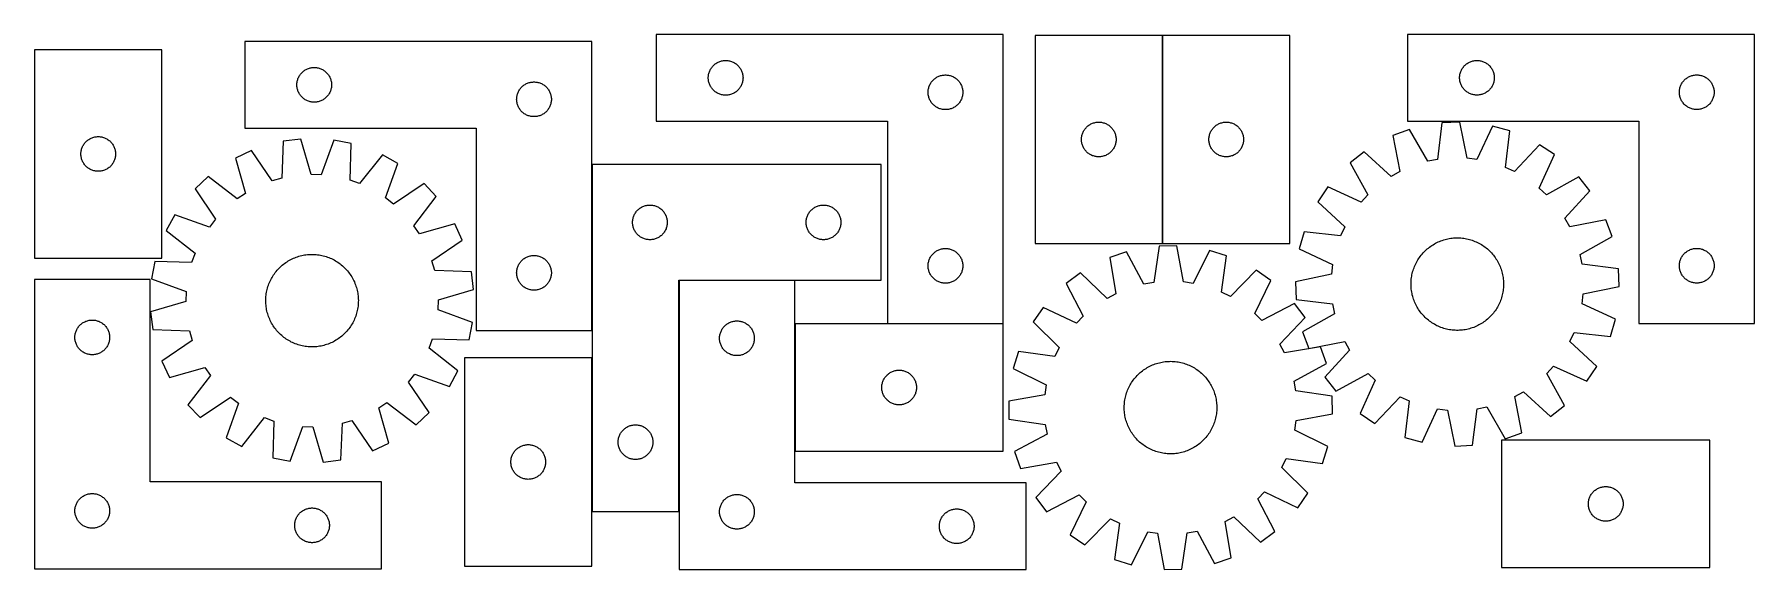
# Model space of a CAD drawing. Header units: millimetres. Extents: x 7 to 1493, y 7 to 470.
import ezdxf

# ---------------------------------------------------------------- set-up
doc = ezdxf.new("R2010")
doc.units = ezdxf.units.MM
doc.layers.add('COMMON', color=5, linetype='CONTINUOUS', true_color=0x0000ff)
doc.layers.add('CUT', color=7, linetype='CONTINUOUS', true_color=0x000000)

msp = doc.modelspace()

# ---------------------------------------------------------------- linework, layer by layer
at = {"layer": 'COMMON'}
for p, q in [((981.649265, 469.102602), (981.649265, 289.102602)), ((488.483689, 357.394586), (488.483689, 213.815253)), ((563.68369, 257.194585), (563.68369, 57.394586)), ((663.783691, 257.294586), (563.783691, 257.294586)), ((663.883691, 219.665838), (663.883691, 109.665838)), ((843.983692, 219.765839), (744.036189, 219.765839)), ((488.48369, 57.394586), (488.48369, 190.241269))]:
    msp.add_line(p, q, dxfattribs=at)
at = {"layer": 'CUT'}
for p, q in [((488.383689, 463.815253), (188.383689, 463.815253)), ((188.383689, 463.815253), (188.383689, 388.815253)), ((488.383689, 213.815253), (488.383689, 463.815253)), ((844.036189, 469.865839), (544.036189, 469.865839)), ((544.036189, 469.865839), (544.036189, 394.865839)), ((844.036189, 219.865839), (844.036189, 469.865839)), ((981.549265, 469.102602), (871.549265, 469.102602)), ((871.549265, 469.102602), (871.549265, 289.102602)), ((981.549265, 289.102602), (981.549265, 469.102602)), ((1091.749266, 469.102602), (981.749266, 469.102602)), ((981.749266, 469.102602), (981.749266, 289.102602)), ((1091.749266, 289.102602), (1091.749266, 469.102602)), ((1493.449922, 469.936835), (1193.449922, 469.936835)), ((1193.449922, 469.936835), (1193.449922, 394.936835)), ((1493.449922, 219.936835), (1493.449922, 469.936835)), ((116.706602, 456.5506), (6.706602, 456.5506)), ((6.706602, 456.5506), (6.706602, 276.5506)), ((116.706602, 276.5506), (116.706602, 456.5506)), ((597.677474, 445.951373), (598.385271, 446.260699)), ((598.385271, 446.260699), (599.108054, 446.533178)), ((599.108054, 446.533178), (599.843905, 446.768088)), ((599.843905, 446.768088), (600.590873, 446.964805)), ((600.590873, 446.964805), (601.346978, 447.122809)), ((601.346978, 447.122809), (602.110214, 447.24168)), ((602.110214, 447.24168), (602.878558, 447.321102)), ((602.878558, 447.321102), (603.649971, 447.360866)), ((603.649971, 447.360866), (604.422408, 447.360866)), ((604.422408, 447.360866), (605.193821, 447.321102)), ((605.193821, 447.321102), (605.962165, 447.24168)), ((605.962165, 447.24168), (606.725401, 447.122809)), ((606.725401, 447.122809), (607.481506, 446.964805)), ((607.481506, 446.964805), (608.228474, 446.768088)), ((608.228474, 446.768088), (608.964325, 446.533178)), ((608.964325, 446.533178), (609.687108, 446.260699)), ((609.687108, 446.260699), (610.394905, 445.951373)), ((1247.091206, 446.022369), (1247.799004, 446.331695)), ((1247.799004, 446.331695), (1248.521787, 446.604174)), ((1248.521787, 446.604174), (1249.257638, 446.839083)), ((1249.257638, 446.839083), (1250.004606, 447.035801)), ((1250.004606, 447.035801), (1250.760711, 447.193805)), ((1250.760711, 447.193805), (1251.523947, 447.312675)), ((1251.523947, 447.312675), (1252.29229, 447.392098)), ((1252.29229, 447.392098), (1253.063704, 447.431862)), ((1253.063704, 447.431862), (1253.836141, 447.431862)), ((1253.836141, 447.431862), (1254.607554, 447.392098)), ((1254.607554, 447.392098), (1255.375898, 447.312675)), ((1255.375898, 447.312675), (1256.139134, 447.193805)), ((1256.139134, 447.193805), (1256.895238, 447.035801)), ((1256.895238, 447.035801), (1257.642207, 446.839083)), ((1257.642207, 446.839083), (1258.378058, 446.604174)), ((1258.378058, 446.604174), (1259.100841, 446.331695)), ((1259.100841, 446.331695), (1259.808638, 446.022369)), ((234.094158, 430.876976), (234.347936, 431.606535)), ((234.347936, 431.606535), (234.638935, 432.322062)), ((234.638935, 432.322062), (234.966382, 433.02166)), ((234.966382, 433.02166), (235.32941, 433.703474)), ((235.32941, 433.703474), (235.727055, 434.365696)), ((235.727055, 434.365696), (236.158263, 435.00657)), ((236.158263, 435.00657), (236.621891, 435.624395)), ((236.621891, 435.624395), (237.11671, 436.217535)), ((237.11671, 436.217535), (237.641406, 436.784416)), ((237.641406, 436.784416), (238.194588, 437.323534)), ((238.194588, 437.323534), (238.774791, 437.83346)), ((238.774791, 437.83346), (239.380474, 438.312842)), ((239.380474, 438.312842), (240.010033, 438.760408)), ((240.010033, 438.760408), (240.661796, 439.174973)), ((240.661796, 439.174973), (241.334037, 439.555435)), ((241.334037, 439.555435), (242.024973, 439.900787)), ((242.024973, 439.900787), (242.73277, 440.210113)), ((242.73277, 440.210113), (243.455553, 440.482592)), ((243.455553, 440.482592), (244.191404, 440.717501)), ((244.191404, 440.717501), (244.938372, 440.914219)), ((244.938372, 440.914219), (245.694477, 441.072222)), ((245.694477, 441.072222), (246.457713, 441.191093)), ((246.457713, 441.191093), (247.226057, 441.270516)), ((247.226057, 441.270516), (247.99747, 441.31028)), ((247.99747, 441.31028), (248.769907, 441.31028)), ((248.769907, 441.31028), (249.54132, 441.270516)), ((249.54132, 441.270516), (250.309664, 441.191093)), ((250.309664, 441.191093), (251.0729, 441.072222)), ((251.0729, 441.072222), (251.829005, 440.914219)), ((251.829005, 440.914219), (252.575973, 440.717501)), ((252.575973, 440.717501), (253.311824, 440.482592)), ((253.311824, 440.482592), (254.034607, 440.210113)), ((254.034607, 440.210113), (254.742404, 439.900787)), ((254.742404, 439.900787), (255.43334, 439.555435)), ((255.43334, 439.555435), (256.105581, 439.174973)), ((256.105581, 439.174973), (256.757344, 438.760408)), ((256.757344, 438.760408), (257.386903, 438.312842)), ((257.386903, 438.312842), (257.992586, 437.83346)), ((257.992586, 437.83346), (258.572789, 437.323534)), ((258.572789, 437.323534), (259.125971, 436.784416)), ((259.125971, 436.784416), (259.650667, 436.217535)), ((259.650667, 436.217535), (260.145486, 435.624395)), ((260.145486, 435.624395), (260.609114, 435.00657)), ((260.609114, 435.00657), (261.040322, 434.365696)), ((261.040322, 434.365696), (261.437967, 433.703474)), ((261.437967, 433.703474), (261.800995, 433.02166)), ((261.800995, 433.02166), (262.128442, 432.322062)), ((262.128442, 432.322062), (262.419441, 431.606535)), ((262.419441, 431.606535), (262.673219, 430.876976)), ((589.036189, 432.365839), (589.056078, 433.138021)), ((589.056078, 431.593658), (589.036189, 432.365839)), ((589.056078, 433.138021), (589.115691, 433.908154)), ((589.115691, 430.823524), (589.056078, 431.593658)), ((589.115691, 433.908154), (589.214871, 434.674198)), ((589.214871, 434.674198), (589.353354, 435.43412)), ((589.353354, 435.43412), (589.530774, 436.185906)), ((589.530774, 436.185906), (589.746659, 436.927562)), ((589.746659, 436.927562), (590.000437, 437.657121)), ((590.000437, 437.657121), (590.291436, 438.372648)), ((590.291436, 438.372648), (590.618883, 439.072246)), ((590.618883, 439.072246), (590.981911, 439.75406)), ((590.981911, 439.75406), (591.379556, 440.416282)), ((591.379556, 440.416282), (591.810764, 441.057156)), ((591.810764, 441.057156), (592.274392, 441.674982)), ((592.274392, 441.674982), (592.76921, 442.268121)), ((592.76921, 442.268121), (593.293907, 442.835002)), ((593.293907, 442.835002), (593.847089, 443.37412)), ((593.847089, 443.37412), (594.427292, 443.884046)), ((594.427292, 443.884046), (595.032975, 444.363428)), ((595.032975, 444.363428), (595.662534, 444.810995)), ((595.662534, 444.810995), (596.314297, 445.225559)), ((596.314297, 445.225559), (596.986538, 445.606021)), ((596.986538, 445.606021), (597.677474, 445.951373)), ((610.394905, 445.951373), (611.085841, 445.606021)), ((611.085841, 445.606021), (611.758081, 445.225559)), ((611.758081, 445.225559), (612.409845, 444.810995)), ((612.409845, 444.810995), (613.039404, 444.363428)), ((613.039404, 444.363428), (613.645087, 443.884046)), ((613.645087, 443.884046), (614.22529, 443.37412)), ((614.22529, 443.37412), (614.778472, 442.835002)), ((614.778472, 442.835002), (615.303168, 442.268121)), ((615.303168, 442.268121), (615.797987, 441.674982)), ((615.797987, 441.674982), (616.261615, 441.057156)), ((616.261615, 441.057156), (616.692823, 440.416282)), ((616.692823, 440.416282), (617.090468, 439.75406)), ((617.090468, 439.75406), (617.453496, 439.072246)), ((617.453496, 439.072246), (617.780943, 438.372648)), ((617.780943, 438.372648), (618.071942, 437.657121)), ((618.071942, 437.657121), (618.32572, 436.927562)), ((618.32572, 436.927562), (618.541605, 436.185906)), ((618.541605, 436.185906), (618.719025, 435.43412)), ((618.719025, 435.43412), (618.857508, 434.674198)), ((618.857508, 434.674198), (618.956688, 433.908154)), ((618.956688, 433.908154), (619.016301, 433.138021)), ((619.016301, 431.593658), (618.956688, 430.823524)), ((619.016301, 433.138021), (619.036189, 432.365839)), ((619.036189, 432.365839), (619.016301, 431.593658)), ((783.847089, 430.87412), (784.427292, 431.384046)), ((784.427292, 431.384046), (785.032975, 431.863428)), ((785.032975, 431.863428), (785.662534, 432.310995)), ((785.662534, 432.310995), (786.314297, 432.725559)), ((786.314297, 432.725559), (786.986538, 433.106021)), ((786.986538, 433.106021), (787.677474, 433.451373)), ((787.677474, 433.451373), (788.385271, 433.760699)), ((788.385271, 433.760699), (789.108054, 434.033178)), ((789.108054, 434.033178), (789.843905, 434.268088)), ((789.843905, 434.268088), (790.590873, 434.464805)), ((790.590873, 434.464805), (791.346978, 434.622809)), ((791.346978, 434.622809), (792.110214, 434.74168)), ((792.110214, 434.74168), (792.878558, 434.821102)), ((792.878558, 434.821102), (793.649971, 434.860866)), ((793.649971, 434.860866), (794.422408, 434.860866)), ((794.422408, 434.860866), (795.193821, 434.821102)), ((795.193821, 434.821102), (795.962165, 434.74168)), ((795.962165, 434.74168), (796.725401, 434.622809)), ((796.725401, 434.622809), (797.481506, 434.464805)), ((797.481506, 434.464805), (798.228474, 434.268088)), ((798.228474, 434.268088), (798.964325, 434.033178)), ((798.964325, 434.033178), (799.687108, 433.760699)), ((799.687108, 433.760699), (800.394905, 433.451373)), ((800.394905, 433.451373), (801.085841, 433.106021)), ((801.085841, 433.106021), (801.758081, 432.725559)), ((801.758081, 432.725559), (802.409845, 432.310995)), ((802.409845, 432.310995), (803.039404, 431.863428)), ((803.039404, 431.863428), (803.645087, 431.384046)), ((803.645087, 431.384046), (804.22529, 430.87412)), ((1238.449922, 432.436835), (1238.469811, 433.209017)), ((1238.469811, 431.664654), (1238.449922, 432.436835)), ((1238.469811, 433.209017), (1238.529424, 433.97915)), ((1238.529424, 430.89452), (1238.469811, 431.664654)), ((1238.529424, 433.97915), (1238.628604, 434.745194)), ((1238.628604, 434.745194), (1238.767087, 435.505116)), ((1238.767087, 435.505116), (1238.944506, 436.256902)), ((1238.944506, 436.256902), (1239.160392, 436.998558)), ((1239.160392, 436.998558), (1239.41417, 437.728117)), ((1239.41417, 437.728117), (1239.705169, 438.443644)), ((1239.705169, 438.443644), (1240.032616, 439.143242)), ((1240.032616, 439.143242), (1240.395644, 439.825056)), ((1240.395644, 439.825056), (1240.793289, 440.487278)), ((1240.793289, 440.487278), (1241.224497, 441.128152)), ((1241.224497, 441.128152), (1241.688125, 441.745977)), ((1241.688125, 441.745977), (1242.182943, 442.339117)), ((1242.182943, 442.339117), (1242.707639, 442.905998)), ((1242.707639, 442.905998), (1243.260822, 443.445116)), ((1243.260822, 443.445116), (1243.841025, 443.955042)), ((1243.841025, 443.955042), (1244.446708, 444.434424)), ((1244.446708, 444.434424), (1245.076266, 444.88199)), ((1245.076266, 444.88199), (1245.72803, 445.296555)), ((1245.72803, 445.296555), (1246.400271, 445.677017)), ((1246.400271, 445.677017), (1247.091206, 446.022369)), ((1259.808638, 446.022369), (1260.499573, 445.677017)), ((1260.499573, 445.677017), (1261.171814, 445.296555)), ((1261.171814, 445.296555), (1261.823578, 444.88199)), ((1261.823578, 444.88199), (1262.453136, 444.434424)), ((1262.453136, 444.434424), (1263.05882, 443.955042)), ((1263.05882, 443.955042), (1263.639022, 443.445116)), ((1263.639022, 443.445116), (1264.192205, 442.905998)), ((1264.192205, 442.905998), (1264.716901, 442.339117)), ((1264.716901, 442.339117), (1265.211719, 441.745977)), ((1265.211719, 441.745977), (1265.675347, 441.128152)), ((1265.675347, 441.128152), (1266.106556, 440.487278)), ((1266.106556, 440.487278), (1266.504201, 439.825056)), ((1266.504201, 439.825056), (1266.867229, 439.143242)), ((1266.867229, 439.143242), (1267.194676, 438.443644)), ((1267.194676, 438.443644), (1267.485675, 437.728117)), ((1267.485675, 437.728117), (1267.739453, 436.998558)), ((1267.739453, 436.998558), (1267.955338, 436.256902)), ((1267.955338, 436.256902), (1268.132758, 435.505116)), ((1268.132758, 435.505116), (1268.271241, 434.745194)), ((1268.271241, 434.745194), (1268.37042, 433.97915)), ((1268.37042, 433.97915), (1268.430034, 433.209017)), ((1268.430034, 431.664654), (1268.37042, 430.89452)), ((1268.430034, 433.209017), (1268.449922, 432.436835)), ((1268.449922, 432.436835), (1268.430034, 431.664654)), ((1433.260822, 430.945116), (1433.841025, 431.455042)), ((1433.841025, 431.455042), (1434.446708, 431.934424)), ((1434.446708, 431.934424), (1435.076266, 432.38199)), ((1435.076266, 432.38199), (1435.72803, 432.796555)), ((1435.72803, 432.796555), (1436.400271, 433.177017)), ((1436.400271, 433.177017), (1437.091206, 433.522369)), ((1437.091206, 433.522369), (1437.799004, 433.831695)), ((1437.799004, 433.831695), (1438.521787, 434.104174)), ((1438.521787, 434.104174), (1439.257638, 434.339083)), ((1439.257638, 434.339083), (1440.004606, 434.535801)), ((1440.004606, 434.535801), (1440.760711, 434.693805)), ((1440.760711, 434.693805), (1441.523947, 434.812675)), ((1441.523947, 434.812675), (1442.29229, 434.892098)), ((1442.29229, 434.892098), (1443.063704, 434.931862)), ((1443.063704, 434.931862), (1443.836141, 434.931862)), ((1443.836141, 434.931862), (1444.607554, 434.892098)), ((1444.607554, 434.892098), (1445.375898, 434.812675)), ((1445.375898, 434.812675), (1446.139134, 434.693805)), ((1446.139134, 434.693805), (1446.895238, 434.535801)), ((1446.895238, 434.535801), (1447.642207, 434.339083)), ((1447.642207, 434.339083), (1448.378058, 434.104174)), ((1448.378058, 434.104174), (1449.100841, 433.831695)), ((1449.100841, 433.831695), (1449.808638, 433.522369)), ((1449.808638, 433.522369), (1450.499573, 433.177017)), ((1450.499573, 433.177017), (1451.171814, 432.796555)), ((1451.171814, 432.796555), (1451.823578, 432.38199)), ((1451.823578, 432.38199), (1452.453136, 431.934424)), ((1452.453136, 431.934424), (1453.05882, 431.455042)), ((1453.05882, 431.455042), (1453.639022, 430.945116)), ((233.383689, 426.315253), (233.403577, 427.087435)), ((233.403577, 425.543072), (233.383689, 426.315253)), ((233.403577, 427.087435), (233.46319, 427.857568)), ((233.46319, 424.772938), (233.403577, 425.543072)), ((233.46319, 427.857568), (233.56237, 428.623612)), ((233.56237, 424.006895), (233.46319, 424.772938)), ((233.56237, 428.623612), (233.700853, 429.383534)), ((233.700853, 423.246972), (233.56237, 424.006895)), ((233.700853, 429.383534), (233.878273, 430.13532)), ((233.878273, 422.495186), (233.700853, 423.246972)), ((233.878273, 430.13532), (234.094158, 430.876976)), ((234.094158, 421.753531), (233.878273, 422.495186)), ((234.347936, 421.023972), (234.094158, 421.753531)), ((234.638935, 420.308445), (234.347936, 421.023972)), ((234.966382, 419.608846), (234.638935, 420.308445)), ((235.32941, 418.927032), (234.966382, 419.608846)), ((235.727055, 418.26481), (235.32941, 418.927032)), ((236.158263, 417.623937), (235.727055, 418.26481)), ((236.621891, 417.006111), (236.158263, 417.623937)), ((237.11671, 416.412971), (236.621891, 417.006111)), ((237.641406, 415.846091), (237.11671, 416.412971)), ((259.650667, 416.412971), (259.125971, 415.846091)), ((260.145486, 417.006111), (259.650667, 416.412971)), ((260.609114, 417.623937), (260.145486, 417.006111)), ((261.040322, 418.26481), (260.609114, 417.623937)), ((261.437967, 418.927032), (261.040322, 418.26481)), ((261.800995, 419.608846), (261.437967, 418.927032)), ((262.128442, 420.308445), (261.800995, 419.608846)), ((262.419441, 421.023972), (262.128442, 420.308445)), ((262.673219, 421.753531), (262.419441, 421.023972)), ((262.673219, 430.876976), (262.889104, 430.13532)), ((262.889104, 422.495186), (262.673219, 421.753531)), ((262.889104, 430.13532), (263.066524, 429.383534)), ((263.066524, 423.246972), (262.889104, 422.495186)), ((263.066524, 429.383534), (263.205007, 428.623612)), ((263.205007, 424.006895), (263.066524, 423.246972)), ((263.205007, 428.623612), (263.304187, 427.857568)), ((263.304187, 424.772938), (263.205007, 424.006895)), ((263.304187, 427.857568), (263.3638, 427.087435)), ((263.3638, 425.543072), (263.304187, 424.772938)), ((263.3638, 427.087435), (263.383689, 426.315253)), ((263.383689, 426.315253), (263.3638, 425.543072)), ((423.56237, 416.123612), (423.700853, 416.883534)), ((423.700853, 416.883534), (423.878273, 417.63532)), ((423.878273, 417.63532), (424.094158, 418.376976)), ((424.094158, 418.376976), (424.347936, 419.106535)), ((424.347936, 419.106535), (424.638935, 419.822062)), ((424.638935, 419.822062), (424.966382, 420.52166)), ((424.966382, 420.52166), (425.32941, 421.203474)), ((425.32941, 421.203474), (425.727055, 421.865696)), ((425.727055, 421.865696), (426.158263, 422.50657)), ((426.158263, 422.50657), (426.621891, 423.124395)), ((426.621891, 423.124395), (427.11671, 423.717535)), ((427.11671, 423.717535), (427.641406, 424.284416)), ((427.641406, 424.284416), (428.194588, 424.823534)), ((428.194588, 424.823534), (428.774791, 425.33346)), ((428.774791, 425.33346), (429.380474, 425.812842)), ((429.380474, 425.812842), (430.010033, 426.260408)), ((430.010033, 426.260408), (430.661796, 426.674973)), ((430.661796, 426.674973), (431.334037, 427.055435)), ((431.334037, 427.055435), (432.024973, 427.400787)), ((432.024973, 427.400787), (432.73277, 427.710113)), ((432.73277, 427.710113), (433.455553, 427.982592)), ((433.455553, 427.982592), (434.191404, 428.217501)), ((434.191404, 428.217501), (434.938372, 428.414219)), ((434.938372, 428.414219), (435.694477, 428.572222)), ((435.694477, 428.572222), (436.457713, 428.691093)), ((436.457713, 428.691093), (437.226057, 428.770516)), ((437.226057, 428.770516), (437.99747, 428.81028)), ((437.99747, 428.81028), (438.769907, 428.81028)), ((438.769907, 428.81028), (439.54132, 428.770516)), ((439.54132, 428.770516), (440.309664, 428.691093)), ((440.309664, 428.691093), (441.0729, 428.572222)), ((441.0729, 428.572222), (441.829005, 428.414219)), ((441.829005, 428.414219), (442.575973, 428.217501)), ((442.575973, 428.217501), (443.311824, 427.982592)), ((443.311824, 427.982592), (444.034607, 427.710113)), ((444.034607, 427.710113), (444.742404, 427.400787)), ((444.742404, 427.400787), (445.43334, 427.055435)), ((445.43334, 427.055435), (446.105581, 426.674973)), ((446.105581, 426.674973), (446.757344, 426.260408)), ((446.757344, 426.260408), (447.386903, 425.812842)), ((447.386903, 425.812842), (447.992586, 425.33346)), ((447.992586, 425.33346), (448.572789, 424.823534)), ((448.572789, 424.823534), (449.125971, 424.284416)), ((449.125971, 424.284416), (449.650667, 423.717535)), ((449.650667, 423.717535), (450.145486, 423.124395)), ((450.145486, 423.124395), (450.609114, 422.50657)), ((450.609114, 422.50657), (451.040322, 421.865696)), ((451.040322, 421.865696), (451.437967, 421.203474)), ((451.437967, 421.203474), (451.800995, 420.52166)), ((451.800995, 420.52166), (452.128442, 419.822062)), ((452.128442, 419.822062), (452.419441, 419.106535)), ((452.419441, 419.106535), (452.673219, 418.376976)), ((452.673219, 418.376976), (452.889104, 417.63532)), ((452.889104, 417.63532), (453.066524, 416.883534)), ((453.066524, 416.883534), (453.205007, 416.123612)), ((589.214871, 430.057481), (589.115691, 430.823524)), ((589.353354, 429.297558), (589.214871, 430.057481)), ((589.530774, 428.545773), (589.353354, 429.297558)), ((589.746659, 427.804117), (589.530774, 428.545773)), ((590.000437, 427.074558), (589.746659, 427.804117)), ((590.291436, 426.359031), (590.000437, 427.074558)), ((590.618883, 425.659433), (590.291436, 426.359031)), ((590.981911, 424.977618), (590.618883, 425.659433)), ((591.379556, 424.315397), (590.981911, 424.977618)), ((591.810764, 423.674523), (591.379556, 424.315397)), ((592.274392, 423.056697), (591.810764, 423.674523)), ((592.76921, 422.463558), (592.274392, 423.056697)), ((593.293907, 421.896677), (592.76921, 422.463558)), ((593.847089, 421.357559), (593.293907, 421.896677)), ((594.427292, 420.847633), (593.847089, 421.357559)), ((595.032975, 420.368251), (594.427292, 420.847633)), ((595.662534, 419.920684), (595.032975, 420.368251)), ((596.314297, 419.50612), (595.662534, 419.920684)), ((596.986538, 419.125657), (596.314297, 419.50612)), ((597.677474, 418.780305), (596.986538, 419.125657)), ((598.385271, 418.47098), (597.677474, 418.780305)), ((599.108054, 418.198501), (598.385271, 418.47098)), ((599.843905, 417.963591), (599.108054, 418.198501)), ((600.590873, 417.766874), (599.843905, 417.963591)), ((601.346978, 417.60887), (600.590873, 417.766874)), ((602.110214, 417.489999), (601.346978, 417.60887)), ((602.878558, 417.410577), (602.110214, 417.489999)), ((603.649971, 417.370812), (602.878558, 417.410577)), ((604.422408, 417.370812), (603.649971, 417.370812)), ((605.193821, 417.410577), (604.422408, 417.370812)), ((605.962165, 417.489999), (605.193821, 417.410577)), ((606.725401, 417.60887), (605.962165, 417.489999)), ((607.481506, 417.766874), (606.725401, 417.60887)), ((608.228474, 417.963591), (607.481506, 417.766874)), ((608.964325, 418.198501), (608.228474, 417.963591)), ((609.687108, 418.47098), (608.964325, 418.198501)), ((610.394905, 418.780305), (609.687108, 418.47098)), ((611.085841, 419.125657), (610.394905, 418.780305)), ((611.758081, 419.50612), (611.085841, 419.125657)), ((612.409845, 419.920684), (611.758081, 419.50612)), ((613.039404, 420.368251), (612.409845, 419.920684)), ((613.645087, 420.847633), (613.039404, 420.368251)), ((614.22529, 421.357559), (613.645087, 420.847633)), ((614.778472, 421.896677), (614.22529, 421.357559)), ((615.303168, 422.463558), (614.778472, 421.896677)), ((615.797987, 423.056697), (615.303168, 422.463558)), ((616.261615, 423.674523), (615.797987, 423.056697)), ((616.692823, 424.315397), (616.261615, 423.674523)), ((617.090468, 424.977618), (616.692823, 424.315397)), ((617.453496, 425.659433), (617.090468, 424.977618)), ((617.780943, 426.359031), (617.453496, 425.659433)), ((618.071942, 427.074558), (617.780943, 426.359031)), ((618.32572, 427.804117), (618.071942, 427.074558)), ((618.541605, 428.545773), (618.32572, 427.804117)), ((618.719025, 429.297558), (618.541605, 428.545773)), ((618.857508, 430.057481), (618.719025, 429.297558)), ((618.956688, 430.823524), (618.857508, 430.057481)), ((779.036189, 419.865839), (779.056078, 420.638021)), ((779.056078, 419.093658), (779.036189, 419.865839)), ((779.056078, 420.638021), (779.115691, 421.408154)), ((779.115691, 418.323524), (779.056078, 419.093658)), ((779.115691, 421.408154), (779.214871, 422.174198)), ((779.214871, 417.557481), (779.115691, 418.323524)), ((779.214871, 422.174198), (779.353354, 422.93412)), ((779.353354, 416.797558), (779.214871, 417.557481)), ((779.353354, 422.93412), (779.530774, 423.685906)), ((779.530774, 416.045773), (779.353354, 416.797558)), ((779.530774, 423.685906), (779.746659, 424.427562)), ((779.746659, 424.427562), (780.000437, 425.157121)), ((780.000437, 425.157121), (780.291436, 425.872648)), ((780.291436, 425.872648), (780.618883, 426.572246)), ((780.618883, 426.572246), (780.981911, 427.25406)), ((780.981911, 427.25406), (781.379556, 427.916282)), ((781.379556, 427.916282), (781.810764, 428.557156)), ((781.810764, 428.557156), (782.274392, 429.174982)), ((782.274392, 429.174982), (782.76921, 429.768121)), ((782.76921, 429.768121), (783.293907, 430.335002)), ((783.293907, 430.335002), (783.847089, 430.87412)), ((804.22529, 430.87412), (804.778472, 430.335002)), ((804.778472, 430.335002), (805.303168, 429.768121)), ((805.303168, 429.768121), (805.797987, 429.174982)), ((805.797987, 429.174982), (806.261615, 428.557156)), ((806.261615, 428.557156), (806.692823, 427.916282)), ((806.692823, 427.916282), (807.090468, 427.25406)), ((807.090468, 427.25406), (807.453496, 426.572246)), ((807.453496, 426.572246), (807.780943, 425.872648)), ((807.780943, 425.872648), (808.071942, 425.157121)), ((808.071942, 425.157121), (808.32572, 424.427562)), ((808.32572, 424.427562), (808.541605, 423.685906)), ((808.541605, 423.685906), (808.719025, 422.93412)), ((808.719025, 416.797558), (808.541605, 416.045773)), ((808.719025, 422.93412), (808.857508, 422.174198)), ((808.857508, 417.557481), (808.719025, 416.797558)), ((808.857508, 422.174198), (808.956688, 421.408154)), ((808.956688, 418.323524), (808.857508, 417.557481)), ((808.956688, 421.408154), (809.016301, 420.638021)), ((809.016301, 419.093658), (808.956688, 418.323524)), ((809.016301, 420.638021), (809.036189, 419.865839)), ((809.036189, 419.865839), (809.016301, 419.093658)), ((1238.628604, 430.128477), (1238.529424, 430.89452)), ((1238.767087, 429.368554), (1238.628604, 430.128477)), ((1238.944506, 428.616768), (1238.767087, 429.368554)), ((1239.160392, 427.875113), (1238.944506, 428.616768)), ((1239.41417, 427.145554), (1239.160392, 427.875113)), ((1239.705169, 426.430027), (1239.41417, 427.145554)), ((1240.032616, 425.730428), (1239.705169, 426.430027)), ((1240.395644, 425.048614), (1240.032616, 425.730428)), ((1240.793289, 424.386392), (1240.395644, 425.048614)), ((1241.224497, 423.745519), (1240.793289, 424.386392)), ((1241.688125, 423.127693), (1241.224497, 423.745519)), ((1242.182943, 422.534553), (1241.688125, 423.127693)), ((1242.707639, 421.967673), (1242.182943, 422.534553)), ((1243.260822, 421.428555), (1242.707639, 421.967673)), ((1243.841025, 420.918629), (1243.260822, 421.428555)), ((1244.446708, 420.439247), (1243.841025, 420.918629)), ((1245.076266, 419.99168), (1244.446708, 420.439247)), ((1245.72803, 419.577116), (1245.076266, 419.99168)), ((1246.400271, 419.196653), (1245.72803, 419.577116)), ((1247.091206, 418.851301), (1246.400271, 419.196653)), ((1247.799004, 418.541976), (1247.091206, 418.851301)), ((1248.521787, 418.269497), (1247.799004, 418.541976)), ((1249.257638, 418.034587), (1248.521787, 418.269497)), ((1250.004606, 417.83787), (1249.257638, 418.034587)), ((1250.760711, 417.679866), (1250.004606, 417.83787)), ((1251.523947, 417.560995), (1250.760711, 417.679866)), ((1252.29229, 417.481572), (1251.523947, 417.560995)), ((1253.063704, 417.441808), (1252.29229, 417.481572)), ((1253.836141, 417.441808), (1253.063704, 417.441808)), ((1254.607554, 417.481572), (1253.836141, 417.441808)), ((1255.375898, 417.560995), (1254.607554, 417.481572)), ((1256.139134, 417.679866), (1255.375898, 417.560995)), ((1256.895238, 417.83787), (1256.139134, 417.679866)), ((1257.642207, 418.034587), (1256.895238, 417.83787)), ((1258.378058, 418.269497), (1257.642207, 418.034587)), ((1259.100841, 418.541976), (1258.378058, 418.269497)), ((1259.808638, 418.851301), (1259.100841, 418.541976)), ((1260.499573, 419.196653), (1259.808638, 418.851301)), ((1261.171814, 419.577116), (1260.499573, 419.196653)), ((1261.823578, 419.99168), (1261.171814, 419.577116)), ((1262.453136, 420.439247), (1261.823578, 419.99168)), ((1263.05882, 420.918629), (1262.453136, 420.439247)), ((1263.639022, 421.428555), (1263.05882, 420.918629)), ((1264.192205, 421.967673), (1263.639022, 421.428555)), ((1264.716901, 422.534553), (1264.192205, 421.967673)), ((1265.211719, 423.127693), (1264.716901, 422.534553)), ((1265.675347, 423.745519), (1265.211719, 423.127693)), ((1266.106556, 424.386392), (1265.675347, 423.745519)), ((1266.504201, 425.048614), (1266.106556, 424.386392)), ((1266.867229, 425.730428), (1266.504201, 425.048614)), ((1267.194676, 426.430027), (1266.867229, 425.730428)), ((1267.485675, 427.145554), (1267.194676, 426.430027)), ((1267.739453, 427.875113), (1267.485675, 427.145554)), ((1267.955338, 428.616768), (1267.739453, 427.875113)), ((1268.132758, 429.368554), (1267.955338, 428.616768)), ((1268.271241, 430.128477), (1268.132758, 429.368554)), ((1268.37042, 430.89452), (1268.271241, 430.128477)), ((1428.449922, 419.936835), (1428.469811, 420.709017)), ((1428.469811, 419.164654), (1428.449922, 419.936835)), ((1428.469811, 420.709017), (1428.529424, 421.47915)), ((1428.529424, 418.39452), (1428.469811, 419.164654)), ((1428.529424, 421.47915), (1428.628604, 422.245194)), ((1428.628604, 417.628477), (1428.529424, 418.39452)), ((1428.628604, 422.245194), (1428.767087, 423.005116)), ((1428.767087, 416.868554), (1428.628604, 417.628477)), ((1428.767087, 423.005116), (1428.944506, 423.756902)), ((1428.944506, 416.116768), (1428.767087, 416.868554)), ((1428.944506, 423.756902), (1429.160392, 424.498558)), ((1429.160392, 424.498558), (1429.41417, 425.228117)), ((1429.41417, 425.228117), (1429.705169, 425.943644)), ((1429.705169, 425.943644), (1430.032616, 426.643242)), ((1430.032616, 426.643242), (1430.395644, 427.325056)), ((1430.395644, 427.325056), (1430.793289, 427.987278)), ((1430.793289, 427.987278), (1431.224497, 428.628152)), ((1431.224497, 428.628152), (1431.688125, 429.245977)), ((1431.688125, 429.245977), (1432.182943, 429.839117)), ((1432.182943, 429.839117), (1432.707639, 430.405998)), ((1432.707639, 430.405998), (1433.260822, 430.945116)), ((1453.639022, 430.945116), (1454.192205, 430.405998)), ((1454.192205, 430.405998), (1454.716901, 429.839117)), ((1454.716901, 429.839117), (1455.211719, 429.245977)), ((1455.211719, 429.245977), (1455.675347, 428.628152)), ((1455.675347, 428.628152), (1456.106556, 427.987278)), ((1456.106556, 427.987278), (1456.504201, 427.325056)), ((1456.504201, 427.325056), (1456.867229, 426.643242)), ((1456.867229, 426.643242), (1457.194676, 425.943644)), ((1457.194676, 425.943644), (1457.485675, 425.228117)), ((1457.485675, 425.228117), (1457.739453, 424.498558)), ((1457.739453, 424.498558), (1457.955338, 423.756902)), ((1457.955338, 423.756902), (1458.132758, 423.005116)), ((1458.132758, 416.868554), (1457.955338, 416.116768)), ((1458.132758, 423.005116), (1458.271241, 422.245194)), ((1458.271241, 417.628477), (1458.132758, 416.868554)), ((1458.271241, 422.245194), (1458.37042, 421.47915)), ((1458.37042, 418.39452), (1458.271241, 417.628477)), ((1458.37042, 421.47915), (1458.430034, 420.709017)), ((1458.430034, 419.164654), (1458.37042, 418.39452)), ((1458.430034, 420.709017), (1458.449922, 419.936835)), ((1458.449922, 419.936835), (1458.430034, 419.164654)), ((238.194588, 415.306973), (237.641406, 415.846091)), ((238.774791, 414.797047), (238.194588, 415.306973)), ((239.380474, 414.317665), (238.774791, 414.797047)), ((240.010033, 413.870098), (239.380474, 414.317665)), ((240.661796, 413.455534), (240.010033, 413.870098)), ((241.334037, 413.075071), (240.661796, 413.455534)), ((242.024973, 412.729719), (241.334037, 413.075071)), ((242.73277, 412.420394), (242.024973, 412.729719)), ((243.455553, 412.147915), (242.73277, 412.420394)), ((244.191404, 411.913005), (243.455553, 412.147915)), ((244.938372, 411.716288), (244.191404, 411.913005)), ((245.694477, 411.558284), (244.938372, 411.716288)), ((246.457713, 411.439413), (245.694477, 411.558284)), ((247.226057, 411.35999), (246.457713, 411.439413)), ((247.99747, 411.320226), (247.226057, 411.35999)), ((248.769907, 411.320226), (247.99747, 411.320226)), ((249.54132, 411.35999), (248.769907, 411.320226)), ((250.309664, 411.439413), (249.54132, 411.35999)), ((251.0729, 411.558284), (250.309664, 411.439413)), ((251.829005, 411.716288), (251.0729, 411.558284)), ((252.575973, 411.913005), (251.829005, 411.716288)), ((253.311824, 412.147915), (252.575973, 411.913005)), ((254.034607, 412.420394), (253.311824, 412.147915)), ((254.742404, 412.729719), (254.034607, 412.420394)), ((255.43334, 413.075071), (254.742404, 412.729719)), ((256.105581, 413.455534), (255.43334, 413.075071)), ((256.757344, 413.870098), (256.105581, 413.455534)), ((257.386903, 414.317665), (256.757344, 413.870098)), ((257.992586, 414.797047), (257.386903, 414.317665)), ((258.572789, 415.306973), (257.992586, 414.797047)), ((259.125971, 415.846091), (258.572789, 415.306973)), ((423.383689, 413.815253), (423.403577, 414.587435)), ((423.403577, 413.043072), (423.383689, 413.815253)), ((423.403577, 414.587435), (423.46319, 415.357568)), ((423.46319, 412.272938), (423.403577, 413.043072)), ((423.46319, 415.357568), (423.56237, 416.123612)), ((423.56237, 411.506895), (423.46319, 412.272938)), ((423.700853, 410.746972), (423.56237, 411.506895)), ((423.878273, 409.995186), (423.700853, 410.746972)), ((424.094158, 409.253531), (423.878273, 409.995186)), ((424.347936, 408.523972), (424.094158, 409.253531)), ((424.638935, 407.808445), (424.347936, 408.523972)), ((424.966382, 407.108846), (424.638935, 407.808445)), ((425.32941, 406.427032), (424.966382, 407.108846)), ((425.727055, 405.76481), (425.32941, 406.427032)), ((426.158263, 405.123937), (425.727055, 405.76481)), ((426.621891, 404.506111), (426.158263, 405.123937)), ((427.11671, 403.912971), (426.621891, 404.506111)), ((427.641406, 403.346091), (427.11671, 403.912971)), ((428.194588, 402.806973), (427.641406, 403.346091)), ((428.774791, 402.297047), (428.194588, 402.806973)), ((429.380474, 401.817665), (428.774791, 402.297047)), ((430.010033, 401.370098), (429.380474, 401.817665)), ((447.386903, 401.817665), (446.757344, 401.370098)), ((447.992586, 402.297047), (447.386903, 401.817665)), ((448.572789, 402.806973), (447.992586, 402.297047)), ((449.125971, 403.346091), (448.572789, 402.806973)), ((449.650667, 403.912971), (449.125971, 403.346091)), ((450.145486, 404.506111), (449.650667, 403.912971)), ((450.609114, 405.123937), (450.145486, 404.506111)), ((451.040322, 405.76481), (450.609114, 405.123937)), ((451.437967, 406.427032), (451.040322, 405.76481)), ((451.800995, 407.108846), (451.437967, 406.427032)), ((452.128442, 407.808445), (451.800995, 407.108846)), ((452.419441, 408.523972), (452.128442, 407.808445)), ((452.673219, 409.253531), (452.419441, 408.523972)), ((452.889104, 409.995186), (452.673219, 409.253531)), ((453.066524, 410.746972), (452.889104, 409.995186)), ((453.205007, 411.506895), (453.066524, 410.746972)), ((453.205007, 416.123612), (453.304187, 415.357568)), ((453.304187, 412.272938), (453.205007, 411.506895)), ((453.304187, 415.357568), (453.3638, 414.587435)), ((453.3638, 413.043072), (453.304187, 412.272938)), ((453.3638, 414.587435), (453.383689, 413.815253)), ((453.383689, 413.815253), (453.3638, 413.043072)), ((779.746659, 415.304117), (779.530774, 416.045773)), ((780.000437, 414.574558), (779.746659, 415.304117)), ((780.291436, 413.859031), (780.000437, 414.574558)), ((780.618883, 413.159433), (780.291436, 413.859031)), ((780.981911, 412.477618), (780.618883, 413.159433)), ((781.379556, 411.815397), (780.981911, 412.477618)), ((781.810764, 411.174523), (781.379556, 411.815397)), ((782.274392, 410.556697), (781.810764, 411.174523)), ((782.76921, 409.963558), (782.274392, 410.556697)), ((783.293907, 409.396677), (782.76921, 409.963558)), ((783.847089, 408.857559), (783.293907, 409.396677)), ((784.427292, 408.347633), (783.847089, 408.857559)), ((785.032975, 407.868251), (784.427292, 408.347633)), ((785.662534, 407.420684), (785.032975, 407.868251)), ((786.314297, 407.00612), (785.662534, 407.420684)), ((786.986538, 406.625657), (786.314297, 407.00612)), ((787.677474, 406.280305), (786.986538, 406.625657)), ((788.385271, 405.97098), (787.677474, 406.280305)), ((789.108054, 405.698501), (788.385271, 405.97098)), ((789.843905, 405.463591), (789.108054, 405.698501)), ((790.590873, 405.266874), (789.843905, 405.463591)), ((791.346978, 405.10887), (790.590873, 405.266874)), ((792.110214, 404.989999), (791.346978, 405.10887)), ((792.878558, 404.910577), (792.110214, 404.989999)), ((793.649971, 404.870812), (792.878558, 404.910577)), ((794.422408, 404.870812), (793.649971, 404.870812)), ((795.193821, 404.910577), (794.422408, 404.870812)), ((795.962165, 404.989999), (795.193821, 404.910577)), ((796.725401, 405.10887), (795.962165, 404.989999)), ((797.481506, 405.266874), (796.725401, 405.10887)), ((798.228474, 405.463591), (797.481506, 405.266874)), ((798.964325, 405.698501), (798.228474, 405.463591)), ((799.687108, 405.97098), (798.964325, 405.698501)), ((800.394905, 406.280305), (799.687108, 405.97098)), ((801.085841, 406.625657), (800.394905, 406.280305)), ((801.758081, 407.00612), (801.085841, 406.625657)), ((802.409845, 407.420684), (801.758081, 407.00612)), ((803.039404, 407.868251), (802.409845, 407.420684)), ((803.645087, 408.347633), (803.039404, 407.868251)), ((804.22529, 408.857559), (803.645087, 408.347633)), ((804.778472, 409.396677), (804.22529, 408.857559)), ((805.303168, 409.963558), (804.778472, 409.396677)), ((805.797987, 410.556697), (805.303168, 409.963558)), ((806.261615, 411.174523), (805.797987, 410.556697)), ((806.692823, 411.815397), (806.261615, 411.174523)), ((807.090468, 412.477618), (806.692823, 411.815397)), ((807.453496, 413.159433), (807.090468, 412.477618)), ((807.780943, 413.859031), (807.453496, 413.159433)), ((808.071942, 414.574558), (807.780943, 413.859031)), ((808.32572, 415.304117), (808.071942, 414.574558)), ((808.541605, 416.045773), (808.32572, 415.304117)), ((1429.160392, 415.375113), (1428.944506, 416.116768)), ((1429.41417, 414.645554), (1429.160392, 415.375113)), ((1429.705169, 413.930027), (1429.41417, 414.645554)), ((1430.032616, 413.230428), (1429.705169, 413.930027)), ((1430.395644, 412.548614), (1430.032616, 413.230428)), ((1430.793289, 411.886392), (1430.395644, 412.548614)), ((1431.224497, 411.245519), (1430.793289, 411.886392)), ((1431.688125, 410.627693), (1431.224497, 411.245519)), ((1432.182943, 410.034553), (1431.688125, 410.627693)), ((1432.707639, 409.467673), (1432.182943, 410.034553)), ((1433.260822, 408.928555), (1432.707639, 409.467673)), ((1433.841025, 408.418629), (1433.260822, 408.928555)), ((1434.446708, 407.939247), (1433.841025, 408.418629)), ((1435.076266, 407.49168), (1434.446708, 407.939247)), ((1435.72803, 407.077116), (1435.076266, 407.49168)), ((1436.400271, 406.696653), (1435.72803, 407.077116)), ((1437.091206, 406.351301), (1436.400271, 406.696653)), ((1437.799004, 406.041976), (1437.091206, 406.351301)), ((1438.521787, 405.769497), (1437.799004, 406.041976)), ((1439.257638, 405.534587), (1438.521787, 405.769497)), ((1440.004606, 405.33787), (1439.257638, 405.534587)), ((1440.760711, 405.179866), (1440.004606, 405.33787)), ((1441.523947, 405.060995), (1440.760711, 405.179866)), ((1442.29229, 404.981572), (1441.523947, 405.060995)), ((1443.063704, 404.941808), (1442.29229, 404.981572)), ((1443.836141, 404.941808), (1443.063704, 404.941808)), ((1444.607554, 404.981572), (1443.836141, 404.941808)), ((1445.375898, 405.060995), (1444.607554, 404.981572)), ((1446.139134, 405.179866), (1445.375898, 405.060995)), ((1446.895238, 405.33787), (1446.139134, 405.179866)), ((1447.642207, 405.534587), (1446.895238, 405.33787)), ((1448.378058, 405.769497), (1447.642207, 405.534587)), ((1449.100841, 406.041976), (1448.378058, 405.769497)), ((1449.808638, 406.351301), (1449.100841, 406.041976)), ((1450.499573, 406.696653), (1449.808638, 406.351301)), ((1451.171814, 407.077116), (1450.499573, 406.696653)), ((1451.823578, 407.49168), (1451.171814, 407.077116)), ((1452.453136, 407.939247), (1451.823578, 407.49168)), ((1453.05882, 408.418629), (1452.453136, 407.939247)), ((1453.639022, 408.928555), (1453.05882, 408.418629)), ((1454.192205, 409.467673), (1453.639022, 408.928555)), ((1454.716901, 410.034553), (1454.192205, 409.467673)), ((1455.211719, 410.627693), (1454.716901, 410.034553)), ((1455.675347, 411.245519), (1455.211719, 410.627693)), ((1456.106556, 411.886392), (1455.675347, 411.245519)), ((1456.504201, 412.548614), (1456.106556, 411.886392)), ((1456.867229, 413.230428), (1456.504201, 412.548614)), ((1457.194676, 413.930027), (1456.867229, 413.230428)), ((1457.485675, 414.645554), (1457.194676, 413.930027)), ((1457.739453, 415.375113), (1457.485675, 414.645554)), ((1457.955338, 416.116768), (1457.739453, 415.375113)), ((188.383689, 388.815253), (388.383689, 388.815253)), ((388.383689, 388.815253), (388.383689, 213.815253)), ((430.661796, 400.955534), (430.010033, 401.370098)), ((431.334037, 400.575071), (430.661796, 400.955534)), ((432.024973, 400.229719), (431.334037, 400.575071)), ((432.73277, 399.920394), (432.024973, 400.229719)), ((433.455553, 399.647915), (432.73277, 399.920394)), ((434.191404, 399.413005), (433.455553, 399.647915)), ((434.938372, 399.216288), (434.191404, 399.413005)), ((435.694477, 399.058284), (434.938372, 399.216288)), ((436.457713, 398.939413), (435.694477, 399.058284)), ((437.226057, 398.85999), (436.457713, 398.939413)), ((437.99747, 398.820226), (437.226057, 398.85999)), ((438.769907, 398.820226), (437.99747, 398.820226)), ((439.54132, 398.85999), (438.769907, 398.820226)), ((440.309664, 398.939413), (439.54132, 398.85999)), ((441.0729, 399.058284), (440.309664, 398.939413)), ((441.829005, 399.216288), (441.0729, 399.058284)), ((442.575973, 399.413005), (441.829005, 399.216288)), ((443.311824, 399.647915), (442.575973, 399.413005)), ((444.034607, 399.920394), (443.311824, 399.647915)), ((444.742404, 400.229719), (444.034607, 399.920394)), ((445.43334, 400.575071), (444.742404, 400.229719)), ((446.105581, 400.955534), (445.43334, 400.575071)), ((446.757344, 401.370098), (446.105581, 400.955534)), ((544.036189, 394.865839), (744.036189, 394.865839)), ((744.036189, 394.865839), (744.036189, 219.865839)), ((913.309083, 386.152253), (913.689545, 386.824494)), ((913.689545, 386.824494), (914.104109, 387.476258)), ((914.104109, 387.476258), (914.551676, 388.105816)), ((914.551676, 388.105816), (915.031058, 388.7115)), ((915.031058, 388.7115), (915.540984, 389.291702)), ((915.540984, 389.291702), (916.080102, 389.844885)), ((916.080102, 389.844885), (916.646983, 390.369581)), ((916.646983, 390.369581), (917.240122, 390.864399)), ((917.240122, 390.864399), (917.857948, 391.328027)), ((917.857948, 391.328027), (918.498822, 391.759235)), ((918.498822, 391.759235), (919.161044, 392.156881)), ((919.161044, 392.156881), (919.842858, 392.519908)), ((919.842858, 392.519908), (920.542456, 392.847356)), ((920.542456, 392.847356), (921.257983, 393.138354)), ((921.257983, 393.138354), (921.987542, 393.392133)), ((921.987542, 393.392133), (922.729198, 393.608018)), ((922.729198, 393.608018), (923.480984, 393.785437)), ((923.480984, 393.785437), (924.240906, 393.923921)), ((924.240906, 393.923921), (925.00695, 394.0231)), ((925.00695, 394.0231), (925.777083, 394.082713)), ((925.777083, 394.082713), (926.549265, 394.102602)), ((926.549265, 394.102602), (927.321446, 394.082713)), ((927.321446, 394.082713), (928.09158, 394.0231)), ((928.09158, 394.0231), (928.857623, 393.923921)), ((928.857623, 393.923921), (929.617546, 393.785437)), ((929.617546, 393.785437), (930.369331, 393.608018)), ((930.369331, 393.608018), (931.110987, 393.392133)), ((931.110987, 393.392133), (931.840546, 393.138354)), ((931.840546, 393.138354), (932.556073, 392.847356)), ((932.556073, 392.847356), (933.255671, 392.519908)), ((933.255671, 392.519908), (933.937486, 392.156881)), ((933.937486, 392.156881), (934.599708, 391.759235)), ((934.599708, 391.759235), (935.240581, 391.328027)), ((935.240581, 391.328027), (935.858407, 390.864399)), ((935.858407, 390.864399), (936.451546, 390.369581)), ((936.451546, 390.369581), (937.018427, 389.844885)), ((937.018427, 389.844885), (937.557545, 389.291702)), ((937.557545, 389.291702), (938.067471, 388.7115)), ((938.067471, 388.7115), (938.546853, 388.105816)), ((938.546853, 388.105816), (938.99442, 387.476258)), ((938.99442, 387.476258), (939.408984, 386.824494)), ((939.408984, 386.824494), (939.789447, 386.152253)), ((1023.509084, 386.152253), (1023.889546, 386.824494)), ((1023.889546, 386.824494), (1024.30411, 387.476258)), ((1024.30411, 387.476258), (1024.751677, 388.105816)), ((1024.751677, 388.105816), (1025.231059, 388.7115)), ((1025.231059, 388.7115), (1025.740985, 389.291702)), ((1025.740985, 389.291702), (1026.280103, 389.844885)), ((1026.280103, 389.844885), (1026.846984, 390.369581)), ((1026.846984, 390.369581), (1027.440123, 390.864399)), ((1027.440123, 390.864399), (1028.057949, 391.328027)), ((1028.057949, 391.328027), (1028.698823, 391.759235)), ((1028.698823, 391.759235), (1029.361045, 392.156881)), ((1029.361045, 392.156881), (1030.042859, 392.519908)), ((1030.042859, 392.519908), (1030.742457, 392.847356)), ((1030.742457, 392.847356), (1031.457984, 393.138354)), ((1031.457984, 393.138354), (1032.187543, 393.392133)), ((1032.187543, 393.392133), (1032.929199, 393.608018)), ((1032.929199, 393.608018), (1033.680985, 393.785437)), ((1033.680985, 393.785437), (1034.440907, 393.923921)), ((1034.440907, 393.923921), (1035.206951, 394.0231)), ((1035.206951, 394.0231), (1035.977084, 394.082713)), ((1035.977084, 394.082713), (1036.749266, 394.102602)), ((1036.749266, 394.102602), (1037.521447, 394.082713)), ((1037.521447, 394.082713), (1038.291581, 394.0231)), ((1038.291581, 394.0231), (1039.057624, 393.923921)), ((1039.057624, 393.923921), (1039.817547, 393.785437)), ((1039.817547, 393.785437), (1040.569332, 393.608018)), ((1040.569332, 393.608018), (1041.310988, 393.392133)), ((1041.310988, 393.392133), (1042.040547, 393.138354)), ((1042.040547, 393.138354), (1042.756074, 392.847356)), ((1042.756074, 392.847356), (1043.455672, 392.519908)), ((1043.455672, 392.519908), (1044.137487, 392.156881)), ((1044.137487, 392.156881), (1044.799709, 391.759235)), ((1044.799709, 391.759235), (1045.440582, 391.328027)), ((1045.440582, 391.328027), (1046.058408, 390.864399)), ((1046.058408, 390.864399), (1046.651547, 390.369581)), ((1046.651547, 390.369581), (1047.218428, 389.844885)), ((1047.218428, 389.844885), (1047.757546, 389.291702)), ((1047.757546, 389.291702), (1048.267472, 388.7115)), ((1048.267472, 388.7115), (1048.746854, 388.105816)), ((1048.746854, 388.105816), (1049.194421, 387.476258)), ((1049.194421, 387.476258), (1049.608985, 386.824494)), ((1049.608985, 386.824494), (1049.989448, 386.152253)), ((1195.226792, 387.818444), (1180.795116, 382.483907)), ((1193.449922, 394.936835), (1393.449922, 394.936835)), ((1210.917739, 360.200172), (1195.226792, 387.818444)), ((1223.213734, 393.403864), (1219.326266, 361.878282)), ((1238.587535, 394.017677), (1223.213734, 393.403864)), ((1244.975997, 362.90237), (1238.587535, 394.017677)), ((1266.930688, 390.681287), (1253.491546, 361.89997)), ((1281.741721, 386.514291), (1266.930688, 390.681287)), ((1393.449922, 394.936835), (1393.449922, 219.936835)), ((47.539264, 371.478736), (47.811742, 372.201519)), ((47.811742, 372.201519), (48.121068, 372.909316)), ((48.121068, 372.909316), (48.46642, 373.600251)), ((48.46642, 373.600251), (48.846883, 374.272492)), ((48.846883, 374.272492), (49.261447, 374.924256)), ((49.261447, 374.924256), (49.709013, 375.553814)), ((49.709013, 375.553814), (50.188395, 376.159498)), ((50.188395, 376.159498), (50.698322, 376.7397)), ((50.698322, 376.7397), (51.23744, 377.292883)), ((51.23744, 377.292883), (51.80432, 377.817579)), ((51.80432, 377.817579), (52.39746, 378.312397)), ((52.39746, 378.312397), (53.015286, 378.776025)), ((53.015286, 378.776025), (53.656159, 379.207234)), ((53.656159, 379.207234), (54.318381, 379.604879)), ((54.318381, 379.604879), (55.000195, 379.967906)), ((55.000195, 379.967906), (55.699793, 380.295354)), ((55.699793, 380.295354), (56.415321, 380.586352)), ((56.415321, 380.586352), (57.14488, 380.840131)), ((57.14488, 380.840131), (57.886535, 381.056016)), ((57.886535, 381.056016), (58.638321, 381.233435)), ((58.638321, 381.233435), (59.398243, 381.371919)), ((59.398243, 381.371919), (60.164287, 381.471098)), ((60.164287, 381.471098), (60.934421, 381.530711)), ((60.934421, 381.530711), (61.706602, 381.5506)), ((61.706602, 381.5506), (62.478783, 381.530711)), ((62.478783, 381.530711), (63.248917, 381.471098)), ((63.248917, 381.471098), (64.014961, 381.371919)), ((64.014961, 381.371919), (64.774883, 381.233435)), ((64.774883, 381.233435), (65.526669, 381.056016)), ((65.526669, 381.056016), (66.268325, 380.840131)), ((66.268325, 380.840131), (66.997883, 380.586352)), ((66.997883, 380.586352), (67.713411, 380.295354)), ((67.713411, 380.295354), (68.413009, 379.967906)), ((68.413009, 379.967906), (69.094823, 379.604879)), ((69.094823, 379.604879), (69.757045, 379.207234)), ((69.757045, 379.207234), (70.397918, 378.776025)), ((70.397918, 378.776025), (71.015744, 378.312397)), ((71.015744, 378.312397), (71.608884, 377.817579)), ((71.608884, 377.817579), (72.175764, 377.292883)), ((72.175764, 377.292883), (72.714883, 376.7397)), ((72.714883, 376.7397), (73.224809, 376.159498)), ((73.224809, 376.159498), (73.704191, 375.553814)), ((73.704191, 375.553814), (74.151757, 374.924256)), ((74.151757, 374.924256), (74.566321, 374.272492)), ((74.566321, 374.272492), (74.946784, 373.600251)), ((74.946784, 373.600251), (75.292136, 372.909316)), ((75.292136, 372.909316), (75.601462, 372.201519)), ((75.601462, 372.201519), (75.87394, 371.478736)), ((221.565025, 377.492444), (220.349833, 345.751334)), ((236.832308, 379.400484), (221.565025, 377.492444)), ((245.821849, 348.934718), (236.832308, 379.400484)), ((265.355853, 378.466045), (254.391595, 348.653971)), ((280.465519, 375.562849), (265.355853, 378.466045)), ((279.600641, 343.810263), (280.465519, 375.562849)), ((911.554238, 379.488821), (911.594002, 380.260234)), ((911.554238, 378.716383), (911.554238, 379.488821)), ((911.594002, 377.94497), (911.554238, 378.716383)), ((911.594002, 380.260234), (911.673424, 381.028577)), ((911.673424, 377.176627), (911.594002, 377.94497)), ((911.673424, 381.028577), (911.792295, 381.791813)), ((911.792295, 376.413391), (911.673424, 377.176627)), ((911.792295, 381.791813), (911.950299, 382.547918)), ((911.950299, 375.657286), (911.792295, 376.413391)), ((911.950299, 382.547918), (912.147016, 383.294887)), ((912.147016, 374.910318), (911.950299, 375.657286)), ((912.147016, 383.294887), (912.381926, 384.030738)), ((912.381926, 374.174466), (912.147016, 374.910318)), ((912.381926, 384.030738), (912.654405, 384.75352)), ((912.654405, 373.451684), (912.381926, 374.174466)), ((912.654405, 384.75352), (912.963731, 385.461318)), ((912.963731, 372.743886), (912.654405, 373.451684)), ((912.963731, 385.461318), (913.309083, 386.152253)), ((913.309083, 372.052951), (912.963731, 372.743886)), ((913.689545, 371.38071), (913.309083, 372.052951)), ((939.789447, 372.052951), (939.408984, 371.38071)), ((939.789447, 386.152253), (940.134799, 385.461318)), ((940.134799, 372.743886), (939.789447, 372.052951)), ((940.134799, 385.461318), (940.444124, 384.75352)), ((940.444124, 373.451684), (940.134799, 372.743886)), ((940.444124, 384.75352), (940.716603, 384.030738)), ((940.716603, 374.174466), (940.444124, 373.451684)), ((940.716603, 384.030738), (940.951513, 383.294887)), ((940.951513, 374.910318), (940.716603, 374.174466)), ((940.951513, 383.294887), (941.14823, 382.547918)), ((941.14823, 375.657286), (940.951513, 374.910318)), ((941.14823, 382.547918), (941.306234, 381.791813)), ((941.306234, 376.413391), (941.14823, 375.657286)), ((941.306234, 381.791813), (941.425105, 381.028577)), ((941.425105, 377.176627), (941.306234, 376.413391)), ((941.425105, 381.028577), (941.504527, 380.260234)), ((941.504527, 377.94497), (941.425105, 377.176627)), ((941.504527, 380.260234), (941.544292, 379.488821)), ((941.544292, 378.716383), (941.504527, 377.94497)), ((941.544292, 379.488821), (941.544292, 378.716383)), ((1021.754239, 379.488821), (1021.794003, 380.260234)), ((1021.754239, 378.716383), (1021.754239, 379.488821)), ((1021.794003, 377.94497), (1021.754239, 378.716383)), ((1021.794003, 380.260234), (1021.873425, 381.028577)), ((1021.873425, 377.176627), (1021.794003, 377.94497)), ((1021.873425, 381.028577), (1021.992296, 381.791813)), ((1021.992296, 376.413391), (1021.873425, 377.176627)), ((1021.992296, 381.791813), (1022.1503, 382.547918)), ((1022.1503, 375.657286), (1021.992296, 376.413391)), ((1022.1503, 382.547918), (1022.347017, 383.294887)), ((1022.347017, 374.910318), (1022.1503, 375.657286)), ((1022.347017, 383.294887), (1022.581927, 384.030738)), ((1022.581927, 374.174466), (1022.347017, 374.910318)), ((1022.581927, 384.030738), (1022.854406, 384.75352)), ((1022.854406, 373.451684), (1022.581927, 374.174466)), ((1022.854406, 384.75352), (1023.163732, 385.461318)), ((1023.163732, 372.743886), (1022.854406, 373.451684)), ((1023.163732, 385.461318), (1023.509084, 386.152253)), ((1023.509084, 372.052951), (1023.163732, 372.743886)), ((1023.889546, 371.38071), (1023.509084, 372.052951)), ((1049.989448, 372.052951), (1049.608985, 371.38071)), ((1049.989448, 386.152253), (1050.3348, 385.461318)), ((1050.3348, 372.743886), (1049.989448, 372.052951)), ((1050.3348, 385.461318), (1050.644125, 384.75352)), ((1050.644125, 373.451684), (1050.3348, 372.743886)), ((1050.644125, 384.75352), (1050.916604, 384.030738)), ((1050.916604, 374.174466), (1050.644125, 373.451684)), ((1050.916604, 384.030738), (1051.151514, 383.294887)), ((1051.151514, 374.910318), (1050.916604, 374.174466)), ((1051.151514, 383.294887), (1051.348231, 382.547918)), ((1051.348231, 375.657286), (1051.151514, 374.910318)), ((1051.348231, 382.547918), (1051.506235, 381.791813)), ((1051.506235, 376.413391), (1051.348231, 375.657286)), ((1051.506235, 381.791813), (1051.625106, 381.028577)), ((1051.625106, 377.176627), (1051.506235, 376.413391)), ((1051.625106, 381.028577), (1051.704528, 380.260234)), ((1051.704528, 377.94497), (1051.625106, 377.176627)), ((1051.704528, 380.260234), (1051.744293, 379.488821)), ((1051.744293, 378.716383), (1051.704528, 377.94497)), ((1051.744293, 379.488821), (1051.744293, 378.716383)), ((1180.795116, 382.483907), (1186.839855, 351.300003)), ((1278.202351, 354.947733), (1281.741721, 386.514291)), ((1307.66666, 374.58268), (1285.99136, 351.362944)), ((1320.465117, 366.042771), (1307.66666, 374.58268)), ((46.711575, 366.936819), (46.751339, 367.708232)), ((46.711575, 366.164381), (46.711575, 366.936819)), ((46.751339, 365.392968), (46.711575, 366.164381)), ((46.751339, 367.708232), (46.830762, 368.476575)), ((46.830762, 364.624625), (46.751339, 365.392968)), ((46.830762, 368.476575), (46.949633, 369.239812)), ((46.949633, 363.861389), (46.830762, 364.624625)), ((46.949633, 369.239812), (47.107636, 369.995916)), ((47.107636, 363.105284), (46.949633, 363.861389)), ((47.107636, 369.995916), (47.304354, 370.742885)), ((47.304354, 362.358316), (47.107636, 363.105284)), ((47.304354, 370.742885), (47.539264, 371.478736)), ((47.539264, 361.622464), (47.304354, 362.358316)), ((47.811742, 360.899682), (47.539264, 361.622464)), ((48.121068, 360.191884), (47.811742, 360.899682)), ((48.46642, 359.500949), (48.121068, 360.191884)), ((48.846883, 358.828708), (48.46642, 359.500949)), ((49.261447, 358.176944), (48.846883, 358.828708)), ((49.709013, 357.547386), (49.261447, 358.176944)), ((50.188395, 356.941702), (49.709013, 357.547386)), ((50.698322, 356.3615), (50.188395, 356.941702)), ((73.224809, 356.941702), (72.714883, 356.3615)), ((73.704191, 357.547386), (73.224809, 356.941702)), ((74.151757, 358.176944), (73.704191, 357.547386)), ((74.566321, 358.828708), (74.151757, 358.176944)), ((74.946784, 359.500949), (74.566321, 358.828708)), ((75.292136, 360.191884), (74.946784, 359.500949)), ((75.601462, 360.899682), (75.292136, 360.191884)), ((75.87394, 361.622464), (75.601462, 360.899682)), ((75.87394, 371.478736), (76.10885, 370.742885)), ((76.10885, 362.358316), (75.87394, 361.622464)), ((76.10885, 370.742885), (76.305568, 369.995916)), ((76.305568, 363.105284), (76.10885, 362.358316)), ((76.305568, 369.995916), (76.463571, 369.239812)), ((76.463571, 363.861389), (76.305568, 363.105284)), ((76.463571, 369.239812), (76.582442, 368.476575)), ((76.582442, 364.624625), (76.463571, 363.861389)), ((76.582442, 368.476575), (76.661865, 367.708232)), ((76.661865, 365.392968), (76.582442, 364.624625)), ((76.661865, 367.708232), (76.701629, 366.936819)), ((76.701629, 366.164381), (76.661865, 365.392968)), ((76.701629, 366.936819), (76.701629, 366.164381)), ((194.148764, 369.566888), (180.218331, 363.034384)), ((180.218331, 363.034384), (188.871158, 332.47128)), ((212.112764, 343.370143), (194.148764, 369.566888)), ((307.304265, 365.859885), (287.664198, 340.895059)), ((320.777274, 358.429637), (307.304265, 365.859885)), ((310.142638, 328.498395), (320.777274, 358.429637)), ((488.58369, 357.394586), (488.58369, 57.394586)), ((738.58369, 357.394586), (488.58369, 357.394586)), ((738.58369, 257.394586), (738.58369, 357.394586)), ((914.104109, 370.728946), (913.689545, 371.38071)), ((914.551676, 370.099388), (914.104109, 370.728946)), ((915.031058, 369.493704), (914.551676, 370.099388)), ((915.540984, 368.913502), (915.031058, 369.493704)), ((916.080102, 368.360319), (915.540984, 368.913502)), ((916.646983, 367.835623), (916.080102, 368.360319)), ((917.240122, 367.340805), (916.646983, 367.835623)), ((917.857948, 366.877177), (917.240122, 367.340805)), ((918.498822, 366.445969), (917.857948, 366.877177)), ((919.161044, 366.048323), (918.498822, 366.445969)), ((919.842858, 365.685296), (919.161044, 366.048323)), ((920.542456, 365.357849), (919.842858, 365.685296)), ((921.257983, 365.06685), (920.542456, 365.357849)), ((921.987542, 364.813071), (921.257983, 365.06685)), ((922.729198, 364.597186), (921.987542, 364.813071)), ((923.480984, 364.419767), (922.729198, 364.597186)), ((924.240906, 364.281284), (923.480984, 364.419767)), ((925.00695, 364.182104), (924.240906, 364.281284)), ((925.777083, 364.122491), (925.00695, 364.182104)), ((926.549265, 364.102602), (925.777083, 364.122491)), ((927.321446, 364.122491), (926.549265, 364.102602)), ((928.09158, 364.182104), (927.321446, 364.122491)), ((928.857623, 364.281284), (928.09158, 364.182104)), ((929.617546, 364.419767), (928.857623, 364.281284)), ((930.369331, 364.597186), (929.617546, 364.419767)), ((931.110987, 364.813071), (930.369331, 364.597186)), ((931.840546, 365.06685), (931.110987, 364.813071)), ((932.556073, 365.357849), (931.840546, 365.06685)), ((933.255671, 365.685296), (932.556073, 365.357849)), ((933.937486, 366.048323), (933.255671, 365.685296)), ((934.599708, 366.445969), (933.937486, 366.048323)), ((935.240581, 366.877177), (934.599708, 366.445969)), ((935.858407, 367.340805), (935.240581, 366.877177)), ((936.451546, 367.835623), (935.858407, 367.340805)), ((937.018427, 368.360319), (936.451546, 367.835623)), ((937.557545, 368.913502), (937.018427, 368.360319)), ((938.067471, 369.493704), (937.557545, 368.913502)), ((938.546853, 370.099388), (938.067471, 369.493704)), ((938.99442, 370.728946), (938.546853, 370.099388)), ((939.408984, 371.38071), (938.99442, 370.728946)), ((1024.30411, 370.728946), (1023.889546, 371.38071)), ((1024.751677, 370.099388), (1024.30411, 370.728946)), ((1025.231059, 369.493704), (1024.751677, 370.099388)), ((1025.740985, 368.913502), (1025.231059, 369.493704)), ((1026.280103, 368.360319), (1025.740985, 368.913502)), ((1026.846984, 367.835623), (1026.280103, 368.360319)), ((1027.440123, 367.340805), (1026.846984, 367.835623)), ((1028.057949, 366.877177), (1027.440123, 367.340805)), ((1028.698823, 366.445969), (1028.057949, 366.877177)), ((1029.361045, 366.048323), (1028.698823, 366.445969)), ((1030.042859, 365.685296), (1029.361045, 366.048323)), ((1030.742457, 365.357849), (1030.042859, 365.685296)), ((1031.457984, 365.06685), (1030.742457, 365.357849)), ((1032.187543, 364.813071), (1031.457984, 365.06685)), ((1032.929199, 364.597186), (1032.187543, 364.813071)), ((1033.680985, 364.419767), (1032.929199, 364.597186)), ((1034.440907, 364.281284), (1033.680985, 364.419767)), ((1035.206951, 364.182104), (1034.440907, 364.281284)), ((1035.977084, 364.122491), (1035.206951, 364.182104)), ((1036.749266, 364.102602), (1035.977084, 364.122491)), ((1037.521447, 364.122491), (1036.749266, 364.102602)), ((1038.291581, 364.182104), (1037.521447, 364.122491)), ((1039.057624, 364.281284), (1038.291581, 364.182104)), ((1039.817547, 364.419767), (1039.057624, 364.281284)), ((1040.569332, 364.597186), (1039.817547, 364.419767)), ((1041.310988, 364.813071), (1040.569332, 364.597186)), ((1042.040547, 365.06685), (1041.310988, 364.813071)), ((1042.756074, 365.357849), (1042.040547, 365.06685)), ((1043.455672, 365.685296), (1042.756074, 365.357849)), ((1044.137487, 366.048323), (1043.455672, 365.685296)), ((1044.799709, 366.445969), (1044.137487, 366.048323)), ((1045.440582, 366.877177), (1044.799709, 366.445969)), ((1046.058408, 367.340805), (1045.440582, 366.877177)), ((1046.651547, 367.835623), (1046.058408, 367.340805)), ((1047.218428, 368.360319), (1046.651547, 367.835623)), ((1047.757546, 368.913502), (1047.218428, 368.360319)), ((1048.267472, 369.493704), (1047.757546, 368.913502)), ((1048.746854, 370.099388), (1048.267472, 369.493704)), ((1049.194421, 370.728946), (1048.746854, 370.099388)), ((1049.608985, 371.38071), (1049.194421, 370.728946)), ((1155.903943, 368.523416), (1143.827066, 358.990337)), ((1143.827066, 358.990337), (1159.212311, 331.200609)), ((1179.361435, 347.105648), (1155.903943, 368.523416)), ((1219.326266, 361.878282), (1210.917739, 360.200172)), ((1253.491546, 361.89997), (1244.975997, 362.90237)), ((1307.344374, 337.114915), (1320.465117, 366.042771)), ((51.23744, 355.808317), (50.698322, 356.3615)), ((51.80432, 355.283621), (51.23744, 355.808317)), ((52.39746, 354.788803), (51.80432, 355.283621)), ((53.015286, 354.325175), (52.39746, 354.788803)), ((53.656159, 353.893967), (53.015286, 354.325175)), ((54.318381, 353.496322), (53.656159, 353.893967)), ((55.000195, 353.133294), (54.318381, 353.496322)), ((55.699793, 352.805847), (55.000195, 353.133294)), ((56.415321, 352.514848), (55.699793, 352.805847)), ((57.14488, 352.261069), (56.415321, 352.514848)), ((57.886535, 352.045184), (57.14488, 352.261069)), ((58.638321, 351.867765), (57.886535, 352.045184)), ((59.398243, 351.729282), (58.638321, 351.867765)), ((60.164287, 351.630102), (59.398243, 351.729282)), ((60.934421, 351.570489), (60.164287, 351.630102)), ((61.706602, 351.5506), (60.934421, 351.570489)), ((62.478783, 351.570489), (61.706602, 351.5506)), ((63.248917, 351.630102), (62.478783, 351.570489)), ((64.014961, 351.729282), (63.248917, 351.630102)), ((64.774883, 351.867765), (64.014961, 351.729282)), ((65.526669, 352.045184), (64.774883, 351.867765)), ((66.268325, 352.261069), (65.526669, 352.045184)), ((66.997883, 352.514848), (66.268325, 352.261069)), ((67.713411, 352.805847), (66.997883, 352.514848)), ((68.413009, 353.133294), (67.713411, 352.805847)), ((69.094823, 353.496322), (68.413009, 353.133294)), ((69.757045, 353.893967), (69.094823, 353.496322)), ((70.397918, 354.325175), (69.757045, 353.893967)), ((71.015744, 354.788803), (70.397918, 354.325175)), ((71.608884, 355.283621), (71.015744, 354.788803)), ((72.175764, 355.808317), (71.608884, 355.283621)), ((72.714883, 356.3615), (72.175764, 355.808317)), ((156.593049, 347.024642), (145.363075, 336.507121)), ((181.773068, 327.661239), (156.593049, 347.024642)), ((220.349833, 345.751334), (212.112764, 343.370143)), ((254.391595, 348.653971), (245.821849, 348.934718)), ((287.664198, 340.895059), (279.600641, 343.810263)), ((1186.839855, 351.300003), (1179.361435, 347.105648)), ((1285.99136, 351.362944), (1278.202351, 354.947733)), ((1341.434129, 346.683887), (1313.644401, 331.298642)), ((1350.967208, 334.60701), (1341.434129, 346.683887)), ((145.363075, 336.507121), (163.036921, 310.113752)), ((188.871158, 332.47128), (181.773068, 327.661239)), ((316.910689, 323.234096), (310.142638, 328.498395)), ((343.304058, 340.907941), (316.910689, 323.234096)), ((334.458176, 304.497948), (353.821579, 329.677967)), ((353.821579, 329.677967), (343.304058, 340.907941)), ((1124.468182, 338.021326), (1115.928273, 325.222868)), ((1153.396038, 324.900582), (1124.468182, 338.021326)), ((1159.212311, 331.200609), (1153.396038, 324.900582)), ((1313.644401, 331.298642), (1307.344374, 337.114915)), ((1329.54944, 311.149518), (1350.967208, 334.60701)), ((127.841379, 313.980337), (120.411132, 300.507328)), ((157.772621, 303.345701), (127.841379, 313.980337)), ((524.181441, 311.586871), (524.416351, 312.322722)), ((524.416351, 312.322722), (524.68883, 313.045505)), ((524.68883, 313.045505), (524.998156, 313.753302)), ((524.998156, 313.753302), (525.343508, 314.444237)), ((525.343508, 314.444237), (525.72397, 315.116478)), ((525.72397, 315.116478), (526.138534, 315.768242)), ((526.138534, 315.768242), (526.586101, 316.3978)), ((526.586101, 316.3978), (527.065483, 317.003484)), ((527.065483, 317.003484), (527.575409, 317.583686)), ((527.575409, 317.583686), (528.114527, 318.136869)), ((528.114527, 318.136869), (528.681408, 318.661565)), ((528.681408, 318.661565), (529.274547, 319.156383)), ((529.274547, 319.156383), (529.892373, 319.620011)), ((529.892373, 319.620011), (530.533247, 320.05122)), ((530.533247, 320.05122), (531.195468, 320.448865)), ((531.195468, 320.448865), (531.877283, 320.811892)), ((531.877283, 320.811892), (532.576881, 321.13934)), ((532.576881, 321.13934), (533.292408, 321.430338)), ((533.292408, 321.430338), (534.021967, 321.684117)), ((534.021967, 321.684117), (534.763623, 321.900002)), ((534.763623, 321.900002), (535.515409, 322.077421)), ((535.515409, 322.077421), (536.275331, 322.215905)), ((536.275331, 322.215905), (537.041375, 322.315084)), ((537.041375, 322.315084), (537.811508, 322.374698)), ((537.811508, 322.374698), (538.58369, 322.394586)), ((538.58369, 322.394586), (539.355871, 322.374698)), ((539.355871, 322.374698), (540.126004, 322.315084)), ((540.126004, 322.315084), (540.892048, 322.215905)), ((540.892048, 322.215905), (541.651971, 322.077421)), ((541.651971, 322.077421), (542.403756, 321.900002)), ((542.403756, 321.900002), (543.145412, 321.684117)), ((543.145412, 321.684117), (543.874971, 321.430338)), ((543.874971, 321.430338), (544.590498, 321.13934)), ((544.590498, 321.13934), (545.290096, 320.811892)), ((545.290096, 320.811892), (545.971911, 320.448865)), ((545.971911, 320.448865), (546.634132, 320.05122)), ((546.634132, 320.05122), (547.275006, 319.620011)), ((547.275006, 319.620011), (547.892832, 319.156383)), ((547.892832, 319.156383), (548.485971, 318.661565)), ((548.485971, 318.661565), (549.052852, 318.136869)), ((549.052852, 318.136869), (549.59197, 317.583686)), ((549.59197, 317.583686), (550.101896, 317.003484)), ((550.101896, 317.003484), (550.581278, 316.3978)), ((550.581278, 316.3978), (551.028845, 315.768242)), ((551.028845, 315.768242), (551.443409, 315.116478)), ((551.443409, 315.116478), (551.823871, 314.444237)), ((551.823871, 314.444237), (552.169223, 313.753302)), ((552.169223, 313.753302), (552.478549, 313.045505)), ((552.478549, 313.045505), (552.751028, 312.322722)), ((552.751028, 312.322722), (552.985938, 311.586871)), ((674.181441, 311.586871), (674.416351, 312.322722)), ((674.416351, 312.322722), (674.68883, 313.045505)), ((674.68883, 313.045505), (674.998156, 313.753302)), ((674.998156, 313.753302), (675.343508, 314.444237)), ((675.343508, 314.444237), (675.72397, 315.116478)), ((675.72397, 315.116478), (676.138534, 315.768242)), ((676.138534, 315.768242), (676.586101, 316.3978)), ((676.586101, 316.3978), (677.065483, 317.003484)), ((677.065483, 317.003484), (677.575409, 317.583686)), ((677.575409, 317.583686), (678.114527, 318.136869)), ((678.114527, 318.136869), (678.681408, 318.661565)), ((678.681408, 318.661565), (679.274547, 319.156383)), ((679.274547, 319.156383), (679.892373, 319.620011)), ((679.892373, 319.620011), (680.533247, 320.05122)), ((680.533247, 320.05122), (681.195468, 320.448865)), ((681.195468, 320.448865), (681.877283, 320.811892)), ((681.877283, 320.811892), (682.576881, 321.13934)), ((682.576881, 321.13934), (683.292408, 321.430338)), ((683.292408, 321.430338), (684.021967, 321.684117)), ((684.021967, 321.684117), (684.763623, 321.900002)), ((684.763623, 321.900002), (685.515409, 322.077421)), ((685.515409, 322.077421), (686.275331, 322.215905)), ((686.275331, 322.215905), (687.041375, 322.315084)), ((687.041375, 322.315084), (687.811508, 322.374698)), ((687.811508, 322.374698), (688.58369, 322.394586)), ((688.58369, 322.394586), (689.355871, 322.374698)), ((689.355871, 322.374698), (690.126004, 322.315084)), ((690.126004, 322.315084), (690.892048, 322.215905)), ((690.892048, 322.215905), (691.651971, 322.077421)), ((691.651971, 322.077421), (692.403756, 321.900002)), ((692.403756, 321.900002), (693.145412, 321.684117)), ((693.145412, 321.684117), (693.874971, 321.430338)), ((693.874971, 321.430338), (694.590498, 321.13934)), ((694.590498, 321.13934), (695.290096, 320.811892)), ((695.290096, 320.811892), (695.971911, 320.448865)), ((695.971911, 320.448865), (696.634132, 320.05122)), ((696.634132, 320.05122), (697.275006, 319.620011)), ((697.275006, 319.620011), (697.892832, 319.156383)), ((697.892832, 319.156383), (698.485971, 318.661565)), ((698.485971, 318.661565), (699.052852, 318.136869)), ((699.052852, 318.136869), (699.59197, 317.583686)), ((699.59197, 317.583686), (700.101896, 317.003484)), ((700.101896, 317.003484), (700.581278, 316.3978)), ((700.581278, 316.3978), (701.028845, 315.768242)), ((701.028845, 315.768242), (701.443409, 315.116478)), ((701.443409, 315.116478), (701.823871, 314.444237)), ((701.823871, 314.444237), (702.169223, 313.753302)), ((702.169223, 313.753302), (702.478549, 313.045505)), ((702.478549, 313.045505), (702.751028, 312.322722)), ((702.751028, 312.322722), (702.985938, 311.586871)), ((1115.928273, 325.222868), (1139.148009, 303.547568)), ((120.411132, 300.507328), (145.375957, 280.867261)), ((163.036921, 310.113752), (157.772621, 303.345701)), ((339.268217, 297.399859), (334.458176, 304.497948)), ((369.831321, 306.052685), (339.268217, 297.399859)), ((376.363825, 292.122253), (369.831321, 306.052685)), ((523.588663, 307.780805), (523.628427, 308.552218)), ((523.588663, 307.008368), (523.588663, 307.780805)), ((523.628427, 306.236954), (523.588663, 307.008368)), ((523.628427, 308.552218), (523.707849, 309.320562)), ((523.707849, 305.468611), (523.628427, 306.236954)), ((523.707849, 309.320562), (523.82672, 310.083798)), ((523.82672, 304.705375), (523.707849, 305.468611)), ((523.82672, 310.083798), (523.984724, 310.839902)), ((523.984724, 303.94927), (523.82672, 304.705375)), ((523.984724, 310.839902), (524.181441, 311.586871)), ((524.181441, 303.202302), (523.984724, 303.94927)), ((524.416351, 302.46645), (524.181441, 303.202302)), ((524.68883, 301.743668), (524.416351, 302.46645)), ((524.998156, 301.03587), (524.68883, 301.743668)), ((525.343508, 300.344935), (524.998156, 301.03587)), ((525.72397, 299.672694), (525.343508, 300.344935)), ((526.138534, 299.02093), (525.72397, 299.672694)), ((526.586101, 298.391372), (526.138534, 299.02093)), ((527.065483, 297.785689), (526.586101, 298.391372)), ((527.575409, 297.205486), (527.065483, 297.785689)), ((550.101896, 297.785689), (549.59197, 297.205486)), ((550.581278, 298.391372), (550.101896, 297.785689)), ((551.028845, 299.02093), (550.581278, 298.391372)), ((551.443409, 299.672694), (551.028845, 299.02093)), ((551.823871, 300.344935), (551.443409, 299.672694)), ((552.169223, 301.03587), (551.823871, 300.344935)), ((552.478549, 301.743668), (552.169223, 301.03587)), ((552.751028, 302.46645), (552.478549, 301.743668)), ((552.985938, 303.202302), (552.751028, 302.46645)), ((552.985938, 311.586871), (553.182655, 310.839902)), ((553.182655, 303.94927), (552.985938, 303.202302)), ((553.182655, 310.839902), (553.340659, 310.083798)), ((553.340659, 304.705375), (553.182655, 303.94927)), ((553.340659, 310.083798), (553.45953, 309.320562)), ((553.45953, 305.468611), (553.340659, 304.705375)), ((553.45953, 309.320562), (553.538952, 308.552218)), ((553.538952, 306.236954), (553.45953, 305.468611)), ((553.538952, 308.552218), (553.578717, 307.780805)), ((553.578717, 307.008368), (553.538952, 306.236954)), ((553.578717, 307.780805), (553.578717, 307.008368)), ((673.588663, 307.780805), (673.628427, 308.552218)), ((673.588663, 307.008368), (673.588663, 307.780805)), ((673.628427, 306.236954), (673.588663, 307.008368)), ((673.628427, 308.552218), (673.707849, 309.320562)), ((673.707849, 305.468611), (673.628427, 306.236954)), ((673.707849, 309.320562), (673.82672, 310.083798)), ((673.82672, 304.705375), (673.707849, 305.468611)), ((673.82672, 310.083798), (673.984724, 310.839902)), ((673.984724, 303.94927), (673.82672, 304.705375)), ((673.984724, 310.839902), (674.181441, 311.586871)), ((674.181441, 303.202302), (673.984724, 303.94927)), ((674.416351, 302.46645), (674.181441, 303.202302)), ((674.68883, 301.743668), (674.416351, 302.46645)), ((674.998156, 301.03587), (674.68883, 301.743668)), ((675.343508, 300.344935), (674.998156, 301.03587)), ((675.72397, 299.672694), (675.343508, 300.344935)), ((676.138534, 299.02093), (675.72397, 299.672694)), ((676.586101, 298.391372), (676.138534, 299.02093)), ((677.065483, 297.785689), (676.586101, 298.391372)), ((677.575409, 297.205486), (677.065483, 297.785689)), ((700.101896, 297.785689), (699.59197, 297.205486)), ((700.581278, 298.391372), (700.101896, 297.785689)), ((701.028845, 299.02093), (700.581278, 298.391372)), ((701.443409, 299.672694), (701.028845, 299.02093)), ((701.823871, 300.344935), (701.443409, 299.672694)), ((702.169223, 301.03587), (701.823871, 300.344935)), ((702.478549, 301.743668), (702.169223, 301.03587)), ((702.751028, 302.46645), (702.478549, 301.743668)), ((702.985938, 303.202302), (702.751028, 302.46645)), ((702.985938, 311.586871), (703.182655, 310.839902)), ((703.182655, 303.94927), (702.985938, 303.202302)), ((703.182655, 310.839902), (703.340659, 310.083798)), ((703.340659, 304.705375), (703.182655, 303.94927)), ((703.340659, 310.083798), (703.45953, 309.320562)), ((703.45953, 305.468611), (703.340659, 304.705375)), ((703.45953, 309.320562), (703.538952, 308.552218)), ((703.538952, 306.236954), (703.45953, 305.468611)), ((703.538952, 308.552218), (703.578717, 307.780805)), ((703.578717, 307.008368), (703.538952, 306.236954)), ((703.578717, 307.780805), (703.578717, 307.008368)), ((1103.996662, 299.297929), (1099.829666, 284.486896)), ((1135.56322, 295.758559), (1103.996662, 299.297929)), ((1139.148009, 303.547568), (1135.56322, 295.758559)), ((1333.743795, 303.671098), (1329.54944, 311.149518)), ((1364.927699, 309.715837), (1333.743795, 303.671098)), ((1370.262236, 295.284161), (1364.927699, 309.715837)), ((350.16708, 274.158252), (376.363825, 292.122253)), ((528.114527, 296.652303), (527.575409, 297.205486)), ((528.681408, 296.127607), (528.114527, 296.652303)), ((529.274547, 295.632789), (528.681408, 296.127607)), ((529.892373, 295.169161), (529.274547, 295.632789)), ((530.533247, 294.737953), (529.892373, 295.169161)), ((531.195468, 294.340308), (530.533247, 294.737953)), ((531.877283, 293.97728), (531.195468, 294.340308)), ((532.576881, 293.649833), (531.877283, 293.97728)), ((533.292408, 293.358834), (532.576881, 293.649833)), ((534.021967, 293.105056), (533.292408, 293.358834)), ((534.763623, 292.88917), (534.021967, 293.105056)), ((535.515409, 292.711751), (534.763623, 292.88917)), ((536.275331, 292.573268), (535.515409, 292.711751)), ((537.041375, 292.474088), (536.275331, 292.573268)), ((537.811508, 292.414475), (537.041375, 292.474088)), ((538.58369, 292.394586), (537.811508, 292.414475)), ((539.355871, 292.414475), (538.58369, 292.394586)), ((540.126004, 292.474088), (539.355871, 292.414475)), ((540.892048, 292.573268), (540.126004, 292.474088)), ((541.651971, 292.711751), (540.892048, 292.573268)), ((542.403756, 292.88917), (541.651971, 292.711751)), ((543.145412, 293.105056), (542.403756, 292.88917)), ((543.874971, 293.358834), (543.145412, 293.105056)), ((544.590498, 293.649833), (543.874971, 293.358834)), ((545.290096, 293.97728), (544.590498, 293.649833)), ((545.971911, 294.340308), (545.290096, 293.97728)), ((546.634132, 294.737953), (545.971911, 294.340308)), ((547.275006, 295.169161), (546.634132, 294.737953)), ((547.892832, 295.632789), (547.275006, 295.169161)), ((548.485971, 296.127607), (547.892832, 295.632789)), ((549.052852, 296.652303), (548.485971, 296.127607)), ((549.59197, 297.205486), (549.052852, 296.652303)), ((678.114527, 296.652303), (677.575409, 297.205486)), ((678.681408, 296.127607), (678.114527, 296.652303)), ((679.274547, 295.632789), (678.681408, 296.127607)), ((679.892373, 295.169161), (679.274547, 295.632789)), ((680.533247, 294.737953), (679.892373, 295.169161)), ((681.195468, 294.340308), (680.533247, 294.737953)), ((681.877283, 293.97728), (681.195468, 294.340308)), ((682.576881, 293.649833), (681.877283, 293.97728)), ((683.292408, 293.358834), (682.576881, 293.649833)), ((684.021967, 293.105056), (683.292408, 293.358834)), ((684.763623, 292.88917), (684.021967, 293.105056)), ((685.515409, 292.711751), (684.763623, 292.88917)), ((686.275331, 292.573268), (685.515409, 292.711751)), ((687.041375, 292.474088), (686.275331, 292.573268)), ((687.811508, 292.414475), (687.041375, 292.474088)), ((688.58369, 292.394586), (687.811508, 292.414475)), ((689.355871, 292.414475), (688.58369, 292.394586)), ((690.126004, 292.474088), (689.355871, 292.414475)), ((690.892048, 292.573268), (690.126004, 292.474088)), ((691.651971, 292.711751), (690.892048, 292.573268)), ((692.403756, 292.88917), (691.651971, 292.711751)), ((693.145412, 293.105056), (692.403756, 292.88917)), ((693.874971, 293.358834), (693.145412, 293.105056)), ((694.590498, 293.649833), (693.874971, 293.358834)), ((695.290096, 293.97728), (694.590498, 293.649833)), ((695.971911, 294.340308), (695.290096, 293.97728)), ((696.634132, 294.737953), (695.971911, 294.340308)), ((697.275006, 295.169161), (696.634132, 294.737953)), ((697.892832, 295.632789), (697.275006, 295.169161)), ((698.485971, 296.127607), (697.892832, 295.632789)), ((699.052852, 296.652303), (698.485971, 296.127607)), ((699.59197, 297.205486), (699.052852, 296.652303)), ((785.662534, 282.310995), (786.314297, 282.725559)), ((786.314297, 282.725559), (786.986538, 283.106021)), ((786.986538, 283.106021), (787.677474, 283.451373)), ((787.677474, 283.451373), (788.385271, 283.760699)), ((788.385271, 283.760699), (789.108054, 284.033178)), ((789.108054, 284.033178), (789.843905, 284.268088)), ((789.843905, 284.268088), (790.590873, 284.464805)), ((790.590873, 284.464805), (791.346978, 284.622809)), ((791.346978, 284.622809), (792.110214, 284.74168)), ((792.110214, 284.74168), (792.878558, 284.821102)), ((792.878558, 284.821102), (793.649971, 284.860866)), ((793.649971, 284.860866), (794.422408, 284.860866)), ((794.422408, 284.860866), (795.193821, 284.821102)), ((795.193821, 284.821102), (795.962165, 284.74168)), ((795.962165, 284.74168), (796.725401, 284.622809)), ((796.725401, 284.622809), (797.481506, 284.464805)), ((797.481506, 284.464805), (798.228474, 284.268088)), ((798.228474, 284.268088), (798.964325, 284.033178)), ((798.964325, 284.033178), (799.687108, 283.760699)), ((799.687108, 283.760699), (800.394905, 283.451373)), ((800.394905, 283.451373), (801.085841, 283.106021)), ((801.085841, 283.106021), (801.758081, 282.725559)), ((801.758081, 282.725559), (802.409845, 282.310995)), ((871.549265, 289.102602), (981.549265, 289.102602)), ((978.683243, 286.923681), (974.034288, 255.501364)), ((994.067394, 287.165412), (978.683243, 286.923681)), ((981.749266, 289.102602), (1091.749266, 289.102602)), ((999.701287, 255.904669), (994.067394, 287.165412)), ((1022.321544, 283.144358), (1008.190095, 254.696565)), ((1037.02744, 278.620294), (1022.321544, 283.144358)), ((1099.829666, 284.486896), (1128.610983, 271.047754)), ((1207.734656, 281.851852), (1208.622632, 282.740956)), ((1208.622632, 282.740956), (1209.538097, 283.601729)), ((1209.538097, 283.601729), (1210.480148, 284.433322)), ((1210.480148, 284.433322), (1211.447855, 285.234914)), ((1211.447855, 285.234914), (1212.440263, 286.005715)), ((1212.440263, 286.005715), (1213.456393, 286.744962)), ((1213.456393, 286.744962), (1214.495241, 287.451928)), ((1214.495241, 287.451928), (1215.555784, 288.125913)), ((1215.555784, 288.125913), (1216.636973, 288.766253)), ((1216.636973, 288.766253), (1217.737743, 289.372317)), ((1217.737743, 289.372317), (1218.857006, 289.943505)), ((1218.857006, 289.943505), (1219.993659, 290.479255)), ((1219.993659, 290.479255), (1221.146579, 290.979037)), ((1221.146579, 290.979037), (1222.314629, 291.442359)), ((1222.314629, 291.442359), (1223.496655, 291.868762)), ((1223.496655, 291.868762), (1224.691492, 292.257827)), ((1224.691492, 292.257827), (1225.897961, 292.609169)), ((1225.897961, 292.609169), (1227.114869, 292.922442)), ((1227.114869, 292.922442), (1228.341018, 293.197336)), ((1228.341018, 293.197336), (1229.575196, 293.43358)), ((1229.575196, 293.43358), (1230.816186, 293.630941)), ((1230.816186, 293.630941), (1232.062762, 293.789224)), ((1232.062762, 293.789224), (1233.313696, 293.908274)), ((1233.313696, 293.908274), (1234.567751, 293.987971)), ((1234.567751, 293.987971), (1235.823691, 294.028239)), ((1235.823691, 294.028239), (1237.080276, 294.029037)), ((1237.080276, 294.029037), (1238.336266, 293.990364)), ((1238.336266, 293.990364), (1239.590422, 293.912258)), ((1239.590422, 293.912258), (1240.841505, 293.794797)), ((1240.841505, 293.794797), (1242.088282, 293.638097)), ((1242.088282, 293.638097), (1243.329521, 293.442311)), ((1243.329521, 293.442311), (1244.563998, 293.207634)), ((1244.563998, 293.207634), (1245.790495, 292.934297)), ((1245.790495, 292.934297), (1247.0078, 292.62257)), ((1247.0078, 292.62257), (1248.214714, 292.27276)), ((1248.214714, 292.27276), (1249.410044, 291.885212)), ((1249.410044, 291.885212), (1250.592611, 291.46031)), ((1250.592611, 291.46031), (1251.761248, 290.998472)), ((1251.761248, 290.998472), (1252.914801, 290.500154)), ((1252.914801, 290.500154), (1254.052133, 289.965847)), ((1254.052133, 289.965847), (1255.172121, 289.39608)), ((1255.172121, 289.39608), (1256.273659, 288.791415)), ((1256.273659, 288.791415), (1257.355661, 288.152448)), ((1257.355661, 288.152448), (1258.417058, 287.479809)), ((1258.417058, 287.479809), (1259.456803, 286.774163)), ((1259.456803, 286.774163), (1260.473871, 286.036206)), ((1260.473871, 286.036206), (1261.467257, 285.266667)), ((1261.467257, 285.266667), (1262.435981, 284.466304)), ((1262.435981, 284.466304), (1263.379087, 283.635908)), ((1263.379087, 283.635908), (1264.295644, 282.776297)), ((1264.295644, 282.776297), (1265.184748, 281.888322)), ((1342.643964, 279.593214), (1370.262236, 295.284161)), ((1435.076266, 282.38199), (1435.72803, 282.796555)), ((1435.72803, 282.796555), (1436.400271, 283.177017)), ((1436.400271, 283.177017), (1437.091206, 283.522369)), ((1437.091206, 283.522369), (1437.799004, 283.831695)), ((1437.799004, 283.831695), (1438.521787, 284.104174)), ((1438.521787, 284.104174), (1439.257638, 284.339083)), ((1439.257638, 284.339083), (1440.004606, 284.535801)), ((1440.004606, 284.535801), (1440.760711, 284.693805)), ((1440.760711, 284.693805), (1441.523947, 284.812675)), ((1441.523947, 284.812675), (1442.29229, 284.892098)), ((1442.29229, 284.892098), (1443.063704, 284.931862)), ((1443.063704, 284.931862), (1443.836141, 284.931862)), ((1443.836141, 284.931862), (1444.607554, 284.892098)), ((1444.607554, 284.892098), (1445.375898, 284.812675)), ((1445.375898, 284.812675), (1446.139134, 284.693805)), ((1446.139134, 284.693805), (1446.895238, 284.535801)), ((1446.895238, 284.535801), (1447.642207, 284.339083)), ((1447.642207, 284.339083), (1448.378058, 284.104174)), ((1448.378058, 284.104174), (1449.100841, 283.831695)), ((1449.100841, 283.831695), (1449.808638, 283.522369)), ((1449.808638, 283.522369), (1450.499573, 283.177017)), ((1450.499573, 283.177017), (1451.171814, 282.796555)), ((1451.171814, 282.796555), (1451.823578, 282.38199)), ((6.706602, 276.5506), (116.706602, 276.5506)), ((110.708168, 273.668582), (107.804971, 258.558916)), ((142.460754, 272.803704), (110.708168, 273.668582)), ((145.375957, 280.867261), (142.460754, 272.803704)), ((217.197286, 266.928188), (218.065856, 267.836259)), ((218.065856, 267.836259), (218.962521, 268.716599)), ((218.962521, 268.716599), (219.886396, 269.568339)), ((219.886396, 269.568339), (220.836569, 270.39064)), ((220.836569, 270.39064), (221.812102, 271.18269)), ((221.812102, 271.18269), (222.812032, 271.943706)), ((222.812032, 271.943706), (223.835373, 272.672938)), ((223.835373, 272.672938), (224.881115, 273.369667)), ((224.881115, 273.369667), (225.948226, 274.033204)), ((225.948226, 274.033204), (227.035652, 274.662895)), ((227.035652, 274.662895), (228.142321, 275.258118)), ((228.142321, 275.258118), (229.267141, 275.818287)), ((229.267141, 275.818287), (230.409, 276.342847)), ((230.409, 276.342847), (231.566773, 276.831282)), ((231.566773, 276.831282), (232.739317, 277.283109)), ((232.739317, 277.283109), (233.925474, 277.697884)), ((233.925474, 277.697884), (235.124075, 278.075195)), ((235.124075, 278.075195), (236.333935, 278.414671)), ((236.333935, 278.414671), (237.553862, 278.715977)), ((237.553862, 278.715977), (238.782651, 278.978815)), ((238.782651, 278.978815), (240.01909, 279.202927)), ((240.01909, 279.202927), (241.261958, 279.38809)), ((241.261958, 279.38809), (242.510029, 279.534123)), ((242.510029, 279.534123), (243.762071, 279.640881)), ((243.762071, 279.640881), (245.016849, 279.708258)), ((245.016849, 279.708258), (246.273124, 279.736189)), ((246.273124, 279.736189), (247.529656, 279.724646)), ((247.529656, 279.724646), (248.785206, 279.673639)), ((248.785206, 279.673639), (250.038534, 279.58322)), ((250.038534, 279.58322), (251.288404, 279.453477)), ((251.288404, 279.453477), (252.533581, 279.28454)), ((252.533581, 279.28454), (253.772838, 279.076573)), ((253.772838, 279.076573), (255.00495, 278.829783)), ((255.00495, 278.829783), (256.228703, 278.544414)), ((256.228703, 278.544414), (257.442888, 278.220746)), ((257.442888, 278.220746), (258.646308, 277.859099)), ((258.646308, 277.859099), (259.837774, 277.459831)), ((259.837774, 277.459831), (261.016111, 277.023335)), ((261.016111, 277.023335), (262.180156, 276.550041)), ((262.180156, 276.550041), (263.32876, 276.040418)), ((263.32876, 276.040418), (264.460789, 275.494967)), ((264.460789, 275.494967), (265.575127, 274.914228)), ((265.575127, 274.914228), (266.670673, 274.298774)), ((266.670673, 274.298774), (267.746347, 273.64921)), ((267.746347, 273.64921), (268.801087, 272.96618)), ((268.801087, 272.96618), (269.833853, 272.250357)), ((269.833853, 272.250357), (270.843623, 271.502447)), ((270.843623, 271.502447), (271.829404, 270.723188)), ((271.829404, 270.723188), (272.79022, 269.913349)), ((272.79022, 269.913349), (273.725125, 269.073731)), ((273.725125, 269.073731), (274.633196, 268.20516)), ((274.633196, 268.20516), (275.513536, 267.308495)), ((352.548271, 265.921183), (350.16708, 274.158252)), ((423.878273, 267.63532), (424.094158, 268.376976)), ((424.094158, 268.376976), (424.347936, 269.106535)), ((424.347936, 269.106535), (424.638935, 269.822062)), ((424.638935, 269.822062), (424.966382, 270.52166)), ((424.966382, 270.52166), (425.32941, 271.203474)), ((425.32941, 271.203474), (425.727055, 271.865696)), ((425.727055, 271.865696), (426.158263, 272.50657)), ((426.158263, 272.50657), (426.621891, 273.124395)), ((426.621891, 273.124395), (427.11671, 273.717535)), ((427.11671, 273.717535), (427.641406, 274.284416)), ((427.641406, 274.284416), (428.194588, 274.823534)), ((428.194588, 274.823534), (428.774791, 275.33346)), ((428.774791, 275.33346), (429.380474, 275.812842)), ((429.380474, 275.812842), (430.010033, 276.260408)), ((430.010033, 276.260408), (430.661796, 276.674973)), ((430.661796, 276.674973), (431.334037, 277.055435)), ((431.334037, 277.055435), (432.024973, 277.400787)), ((432.024973, 277.400787), (432.73277, 277.710113)), ((432.73277, 277.710113), (433.455553, 277.982592)), ((433.455553, 277.982592), (434.191404, 278.217501)), ((434.191404, 278.217501), (434.938372, 278.414219)), ((434.938372, 278.414219), (435.694477, 278.572222)), ((435.694477, 278.572222), (436.457713, 278.691093)), ((436.457713, 278.691093), (437.226057, 278.770516)), ((437.226057, 278.770516), (437.99747, 278.81028)), ((437.99747, 278.81028), (438.769907, 278.81028)), ((438.769907, 278.81028), (439.54132, 278.770516)), ((439.54132, 278.770516), (440.309664, 278.691093)), ((440.309664, 278.691093), (441.0729, 278.572222)), ((441.0729, 278.572222), (441.829005, 278.414219)), ((441.829005, 278.414219), (442.575973, 278.217501)), ((442.575973, 278.217501), (443.311824, 277.982592)), ((443.311824, 277.982592), (444.034607, 277.710113)), ((444.034607, 277.710113), (444.742404, 277.400787)), ((444.742404, 277.400787), (445.43334, 277.055435)), ((445.43334, 277.055435), (446.105581, 276.674973)), ((446.105581, 276.674973), (446.757344, 276.260408)), ((446.757344, 276.260408), (447.386903, 275.812842)), ((447.386903, 275.812842), (447.992586, 275.33346)), ((447.992586, 275.33346), (448.572789, 274.823534)), ((448.572789, 274.823534), (449.125971, 274.284416)), ((449.125971, 274.284416), (449.650667, 273.717535)), ((449.650667, 273.717535), (450.145486, 273.124395)), ((450.145486, 273.124395), (450.609114, 272.50657)), ((450.609114, 272.50657), (451.040322, 271.865696)), ((451.040322, 271.865696), (451.437967, 271.203474)), ((451.437967, 271.203474), (451.800995, 270.52166)), ((451.800995, 270.52166), (452.128442, 269.822062)), ((452.128442, 269.822062), (452.419441, 269.106535)), ((452.419441, 269.106535), (452.673219, 268.376976)), ((452.673219, 268.376976), (452.889104, 267.63532)), ((779.036189, 269.865839), (779.056078, 270.638021)), ((779.056078, 269.093658), (779.036189, 269.865839)), ((779.056078, 270.638021), (779.115691, 271.408154)), ((779.115691, 268.323524), (779.056078, 269.093658)), ((779.115691, 271.408154), (779.214871, 272.174198)), ((779.214871, 267.557481), (779.115691, 268.323524)), ((779.214871, 272.174198), (779.353354, 272.93412)), ((779.353354, 272.93412), (779.530774, 273.685906)), ((779.530774, 273.685906), (779.746659, 274.427562)), ((779.746659, 274.427562), (780.000437, 275.157121)), ((780.000437, 275.157121), (780.291436, 275.872648)), ((780.291436, 275.872648), (780.618883, 276.572246)), ((780.618883, 276.572246), (780.981911, 277.25406)), ((780.981911, 277.25406), (781.379556, 277.916282)), ((781.379556, 277.916282), (781.810764, 278.557156)), ((781.810764, 278.557156), (782.274392, 279.174982)), ((782.274392, 279.174982), (782.76921, 279.768121)), ((782.76921, 279.768121), (783.293907, 280.335002)), ((783.293907, 280.335002), (783.847089, 280.87412)), ((783.847089, 280.87412), (784.427292, 281.384046)), ((784.427292, 281.384046), (785.032975, 281.863428)), ((785.032975, 281.863428), (785.662534, 282.310995)), ((802.409845, 282.310995), (803.039404, 281.863428)), ((803.039404, 281.863428), (803.645087, 281.384046)), ((803.645087, 281.384046), (804.22529, 280.87412)), ((804.22529, 280.87412), (804.778472, 280.335002)), ((804.778472, 280.335002), (805.303168, 279.768121)), ((805.303168, 279.768121), (805.797987, 279.174982)), ((805.797987, 279.174982), (806.261615, 278.557156)), ((806.261615, 278.557156), (806.692823, 277.916282)), ((806.692823, 277.916282), (807.090468, 277.25406)), ((807.090468, 277.25406), (807.453496, 276.572246)), ((807.453496, 276.572246), (807.780943, 275.872648)), ((807.780943, 275.872648), (808.071942, 275.157121)), ((808.071942, 275.157121), (808.32572, 274.427562)), ((808.32572, 274.427562), (808.541605, 273.685906)), ((808.541605, 273.685906), (808.719025, 272.93412)), ((808.719025, 272.93412), (808.857508, 272.174198)), ((808.857508, 272.174198), (808.956688, 271.408154)), ((808.956688, 268.323524), (808.857508, 267.557481)), ((808.956688, 271.408154), (809.016301, 270.638021)), ((809.016301, 269.093658), (808.956688, 268.323524)), ((809.016301, 270.638021), (809.036189, 269.865839)), ((809.036189, 269.865839), (809.016301, 269.093658)), ((950.569376, 282.016917), (936.012878, 277.033053)), ((936.012878, 277.033053), (941.301489, 245.712048)), ((965.587628, 254.027153), (950.569376, 282.016917)), ((1032.72549, 247.148593), (1037.02744, 278.620294)), ((1128.610983, 271.047754), (1127.608583, 262.532206)), ((1198.625741, 266.966252), (1199.050643, 268.148819)), ((1199.050643, 268.148819), (1199.512482, 269.317456)), ((1199.512482, 269.317456), (1200.0108, 270.471009)), ((1200.0108, 270.471009), (1200.545106, 271.608341)), ((1200.545106, 271.608341), (1201.114873, 272.728329)), ((1201.114873, 272.728329), (1201.719538, 273.829867)), ((1201.719538, 273.829867), (1202.358505, 274.911869)), ((1202.358505, 274.911869), (1203.031144, 275.973266)), ((1203.031144, 275.973266), (1203.73679, 277.013012)), ((1203.73679, 277.013012), (1204.474747, 278.030079)), ((1204.474747, 278.030079), (1205.244286, 279.023465)), ((1205.244286, 279.023465), (1206.044649, 279.992189)), ((1206.044649, 279.992189), (1206.875045, 280.935295)), ((1206.875045, 280.935295), (1207.734656, 281.851852)), ((1265.184748, 281.888322), (1266.045521, 280.972856)), ((1266.045521, 280.972856), (1266.877114, 280.030806)), ((1266.877114, 280.030806), (1267.678706, 279.063099)), ((1267.678706, 279.063099), (1268.449506, 278.07069)), ((1268.449506, 278.07069), (1269.188754, 277.054561)), ((1269.188754, 277.054561), (1269.895719, 276.015712)), ((1269.895719, 276.015712), (1270.569705, 274.955169)), ((1270.569705, 274.955169), (1271.210045, 273.87398)), ((1271.210045, 273.87398), (1271.816109, 272.77321)), ((1271.816109, 272.77321), (1272.387297, 271.653947)), ((1272.387297, 271.653947), (1272.923047, 270.517294)), ((1272.923047, 270.517294), (1273.422829, 269.364374)), ((1273.422829, 269.364374), (1273.886151, 268.196324)), ((1273.886151, 268.196324), (1274.312554, 267.014298)), ((1344.322073, 271.184688), (1342.643964, 279.593214)), ((1375.847656, 267.29722), (1344.322073, 271.184688)), ((1428.449922, 269.936835), (1428.469811, 270.709017)), ((1428.469811, 269.164654), (1428.449922, 269.936835)), ((1428.469811, 270.709017), (1428.529424, 271.47915)), ((1428.529424, 268.39452), (1428.469811, 269.164654)), ((1428.529424, 271.47915), (1428.628604, 272.245194)), ((1428.628604, 267.628477), (1428.529424, 268.39452)), ((1428.628604, 272.245194), (1428.767087, 273.005116)), ((1428.767087, 273.005116), (1428.944506, 273.756902)), ((1428.944506, 273.756902), (1429.160392, 274.498558)), ((1429.160392, 274.498558), (1429.41417, 275.228117)), ((1429.41417, 275.228117), (1429.705169, 275.943644)), ((1429.705169, 275.943644), (1430.032616, 276.643242)), ((1430.032616, 276.643242), (1430.395644, 277.325056)), ((1430.395644, 277.325056), (1430.793289, 277.987278)), ((1430.793289, 277.987278), (1431.224497, 278.628152)), ((1431.224497, 278.628152), (1431.688125, 279.245977)), ((1431.688125, 279.245977), (1432.182943, 279.839117)), ((1432.182943, 279.839117), (1432.707639, 280.405998)), ((1432.707639, 280.405998), (1433.260822, 280.945116)), ((1433.260822, 280.945116), (1433.841025, 281.455042)), ((1433.841025, 281.455042), (1434.446708, 281.934424)), ((1434.446708, 281.934424), (1435.076266, 282.38199)), ((1451.823578, 282.38199), (1452.453136, 281.934424)), ((1452.453136, 281.934424), (1453.05882, 281.455042)), ((1453.05882, 281.455042), (1453.639022, 280.945116)), ((1453.639022, 280.945116), (1454.192205, 280.405998)), ((1454.192205, 280.405998), (1454.716901, 279.839117)), ((1454.716901, 279.839117), (1455.211719, 279.245977)), ((1455.211719, 279.245977), (1455.675347, 278.628152)), ((1455.675347, 278.628152), (1456.106556, 277.987278)), ((1456.106556, 277.987278), (1456.504201, 277.325056)), ((1456.504201, 277.325056), (1456.867229, 276.643242)), ((1456.867229, 276.643242), (1457.194676, 275.943644)), ((1457.194676, 275.943644), (1457.485675, 275.228117)), ((1457.485675, 275.228117), (1457.739453, 274.498558)), ((1457.739453, 274.498558), (1457.955338, 273.756902)), ((1457.955338, 273.756902), (1458.132758, 273.005116)), ((1458.132758, 273.005116), (1458.271241, 272.245194)), ((1458.271241, 272.245194), (1458.37042, 271.47915)), ((1458.37042, 268.39452), (1458.271241, 267.628477)), ((1458.37042, 271.47915), (1458.430034, 270.709017)), ((1458.430034, 269.164654), (1458.37042, 268.39452)), ((1458.430034, 270.709017), (1458.449922, 269.936835)), ((1458.449922, 269.936835), (1458.430034, 269.164654)), ((106.531188, 257.968568), (6.531188, 257.968568)), ((6.531188, 257.968568), (6.531188, 7.968568)), ((106.531188, 82.968568), (106.531188, 257.968568)), ((107.804971, 258.558916), (137.617046, 247.594658)), ((208.411917, 251.849371), (208.811185, 253.040837)), ((208.811185, 253.040837), (209.247682, 254.219174)), ((209.247682, 254.219174), (209.720975, 255.383219)), ((209.720975, 255.383219), (210.230599, 256.531823)), ((210.230599, 256.531823), (210.776049, 257.663852)), ((210.776049, 257.663852), (211.356788, 258.77819)), ((211.356788, 258.77819), (211.972243, 259.873736)), ((211.972243, 259.873736), (212.621806, 260.949411)), ((212.621806, 260.949411), (213.304836, 262.004151)), ((213.304836, 262.004151), (214.02066, 263.036916)), ((214.02066, 263.036916), (214.76857, 264.046686)), ((214.76857, 264.046686), (215.547829, 265.032467)), ((215.547829, 265.032467), (216.357667, 265.993283)), ((216.357667, 265.993283), (217.197286, 266.928188)), ((275.513536, 267.308495), (276.365276, 266.38462)), ((276.365276, 266.38462), (277.187577, 265.434448)), ((277.187577, 265.434448), (277.979627, 264.458915)), ((277.979627, 264.458915), (278.740643, 263.458984)), ((278.740643, 263.458984), (279.469875, 262.435643)), ((279.469875, 262.435643), (280.166604, 261.389901)), ((280.166604, 261.389901), (280.830141, 260.32279)), ((280.830141, 260.32279), (281.459832, 259.235364)), ((281.459832, 259.235364), (282.055055, 258.128695)), ((282.055055, 258.128695), (282.615223, 257.003876)), ((282.615223, 257.003876), (283.139784, 255.862016)), ((283.139784, 255.862016), (283.628219, 254.704243)), ((283.628219, 254.704243), (284.080046, 253.5317)), ((284.080046, 253.5317), (284.49482, 252.345542)), ((384.289381, 264.705992), (352.548271, 265.921183)), ((386.197421, 249.438709), (384.289381, 264.705992)), ((423.383689, 263.815253), (423.403577, 264.587435)), ((423.403577, 263.043072), (423.383689, 263.815253)), ((423.403577, 264.587435), (423.46319, 265.357568)), ((423.46319, 262.272938), (423.403577, 263.043072)), ((423.46319, 265.357568), (423.56237, 266.123612)), ((423.56237, 261.506895), (423.46319, 262.272938)), ((423.56237, 266.123612), (423.700853, 266.883534)), ((423.700853, 260.746972), (423.56237, 261.506895)), ((423.700853, 266.883534), (423.878273, 267.63532)), ((423.878273, 259.995186), (423.700853, 260.746972)), ((424.094158, 259.253531), (423.878273, 259.995186)), ((424.347936, 258.523972), (424.094158, 259.253531)), ((424.638935, 257.808445), (424.347936, 258.523972)), ((424.966382, 257.108846), (424.638935, 257.808445)), ((425.32941, 256.427032), (424.966382, 257.108846)), ((425.727055, 255.76481), (425.32941, 256.427032)), ((426.158263, 255.123937), (425.727055, 255.76481)), ((426.621891, 254.506111), (426.158263, 255.123937)), ((427.11671, 253.912971), (426.621891, 254.506111)), ((427.641406, 253.346091), (427.11671, 253.912971)), ((428.194588, 252.806973), (427.641406, 253.346091)), ((428.774791, 252.297047), (428.194588, 252.806973)), ((448.572789, 252.806973), (447.992586, 252.297047)), ((449.125971, 253.346091), (448.572789, 252.806973)), ((449.650667, 253.912971), (449.125971, 253.346091)), ((450.145486, 254.506111), (449.650667, 253.912971)), ((450.609114, 255.123937), (450.145486, 254.506111)), ((451.040322, 255.76481), (450.609114, 255.123937)), ((451.437967, 256.427032), (451.040322, 255.76481)), ((451.800995, 257.108846), (451.437967, 256.427032)), ((452.128442, 257.808445), (451.800995, 257.108846)), ((452.419441, 258.523972), (452.128442, 257.808445)), ((452.673219, 259.253531), (452.419441, 258.523972)), ((452.889104, 259.995186), (452.673219, 259.253531)), ((452.889104, 267.63532), (453.066524, 266.883534)), ((453.066524, 260.746972), (452.889104, 259.995186)), ((453.066524, 266.883534), (453.205007, 266.123612)), ((453.205007, 261.506895), (453.066524, 260.746972)), ((453.205007, 266.123612), (453.304187, 265.357568)), ((453.304187, 262.272938), (453.205007, 261.506895)), ((453.304187, 265.357568), (453.3638, 264.587435)), ((453.3638, 263.043072), (453.304187, 262.272938)), ((453.3638, 264.587435), (453.383689, 263.815253)), ((453.383689, 263.815253), (453.3638, 263.043072)), ((563.58369, 57.394586), (563.58369, 257.394586)), ((563.58369, 257.394586), (738.58369, 257.394586)), ((663.783691, 257.194585), (563.783691, 257.194585)), ((563.783691, 257.194585), (563.783691, 7.194585)), ((663.783691, 82.194585), (663.783691, 257.194585)), ((779.353354, 266.797558), (779.214871, 267.557481)), ((779.530774, 266.045773), (779.353354, 266.797558)), ((779.746659, 265.304117), (779.530774, 266.045773)), ((780.000437, 264.574558), (779.746659, 265.304117)), ((780.291436, 263.859031), (780.000437, 264.574558)), ((780.618883, 263.159433), (780.291436, 263.859031)), ((780.981911, 262.477618), (780.618883, 263.159433)), ((781.379556, 261.815397), (780.981911, 262.477618)), ((781.810764, 261.174523), (781.379556, 261.815397)), ((782.274392, 260.556697), (781.810764, 261.174523)), ((782.76921, 259.963558), (782.274392, 260.556697)), ((783.293907, 259.396677), (782.76921, 259.963558)), ((783.847089, 258.857559), (783.293907, 259.396677)), ((784.427292, 258.347633), (783.847089, 258.857559)), ((785.032975, 257.868251), (784.427292, 258.347633)), ((785.662534, 257.420684), (785.032975, 257.868251)), ((786.314297, 257.00612), (785.662534, 257.420684)), ((786.986538, 256.625657), (786.314297, 257.00612)), ((787.677474, 256.280305), (786.986538, 256.625657)), ((788.385271, 255.97098), (787.677474, 256.280305)), ((789.108054, 255.698501), (788.385271, 255.97098)), ((789.843905, 255.463591), (789.108054, 255.698501)), ((790.590873, 255.266874), (789.843905, 255.463591)), ((791.346978, 255.10887), (790.590873, 255.266874)), ((792.110214, 254.989999), (791.346978, 255.10887)), ((792.878558, 254.910577), (792.110214, 254.989999)), ((793.649971, 254.870812), (792.878558, 254.910577)), ((794.422408, 254.870812), (793.649971, 254.870812)), ((795.193821, 254.910577), (794.422408, 254.870812)), ((795.962165, 254.989999), (795.193821, 254.910577)), ((796.725401, 255.10887), (795.962165, 254.989999)), ((797.481506, 255.266874), (796.725401, 255.10887)), ((798.228474, 255.463591), (797.481506, 255.266874)), ((798.964325, 255.698501), (798.228474, 255.463591)), ((799.687108, 255.97098), (798.964325, 255.698501)), ((800.394905, 256.280305), (799.687108, 255.97098)), ((801.085841, 256.625657), (800.394905, 256.280305)), ((801.758081, 257.00612), (801.085841, 256.625657)), ((802.409845, 257.420684), (801.758081, 257.00612)), ((803.039404, 257.868251), (802.409845, 257.420684)), ((803.645087, 258.347633), (803.039404, 257.868251)), ((804.22529, 258.857559), (803.645087, 258.347633)), ((804.778472, 259.396677), (804.22529, 258.857559)), ((805.303168, 259.963558), (804.778472, 259.396677)), ((805.797987, 260.556697), (805.303168, 259.963558)), ((806.261615, 261.174523), (805.797987, 260.556697)), ((806.692823, 261.815397), (806.261615, 261.174523)), ((807.090468, 262.477618), (806.692823, 261.815397)), ((807.453496, 263.159433), (807.090468, 262.477618)), ((807.780943, 263.859031), (807.453496, 263.159433)), ((808.071942, 264.574558), (807.780943, 263.859031)), ((808.32572, 265.304117), (808.071942, 264.574558)), ((808.541605, 266.045773), (808.32572, 265.304117)), ((808.719025, 266.797558), (808.541605, 266.045773)), ((808.857508, 267.557481), (808.719025, 266.797558)), ((910.791275, 263.678781), (898.487321, 254.44064)), ((898.487321, 254.44064), (913.195812, 226.286865)), ((933.723794, 241.699829), (910.791275, 263.678781)), ((974.034288, 255.501364), (965.587628, 254.027153)), ((1008.190095, 254.696565), (999.701287, 255.904669)), ((1062.656159, 266.065033), (1040.425501, 243.376432)), ((1061.427597, 228.616029), (1075.244285, 257.21802)), ((1075.244285, 257.21802), (1062.656159, 266.065033)), ((1127.608583, 262.532206), (1096.493276, 256.143743)), ((1096.493276, 256.143743), (1097.107089, 240.769942)), ((1196.481916, 254.636484), (1196.520589, 255.892474)), ((1196.482714, 253.379899), (1196.481916, 254.636484)), ((1196.522982, 252.123959), (1196.482714, 253.379899)), ((1196.520589, 255.892474), (1196.598695, 257.14663)), ((1196.598695, 257.14663), (1196.716156, 258.397713)), ((1196.716156, 258.397713), (1196.872856, 259.64449)), ((1196.872856, 259.64449), (1197.068642, 260.885729)), ((1197.068642, 260.885729), (1197.303319, 262.120206)), ((1197.303319, 262.120206), (1197.576656, 263.346703)), ((1197.576656, 263.346703), (1197.888383, 264.564008)), ((1197.888383, 264.564008), (1198.238193, 265.770922)), ((1198.238193, 265.770922), (1198.625741, 266.966252)), ((1274.312554, 267.014298), (1274.701619, 265.819461)), ((1274.701619, 265.819461), (1275.052961, 264.612993)), ((1275.052961, 264.612993), (1275.366234, 263.396084)), ((1275.366234, 263.396084), (1275.641128, 262.169935)), ((1275.641128, 262.169935), (1275.877372, 260.935757)), ((1275.877372, 260.935757), (1276.074733, 259.694767)), ((1276.074733, 259.694767), (1276.233016, 258.448191)), ((1276.233016, 258.448191), (1276.352066, 257.197258)), ((1276.352066, 257.197258), (1276.431763, 255.943202)), ((1276.431763, 255.943202), (1276.472031, 254.687262)), ((1276.472829, 253.430677), (1276.434156, 252.174687)), ((1276.472031, 254.687262), (1276.472829, 253.430677)), ((1376.461469, 251.923418), (1375.847656, 267.29722)), ((1428.767087, 266.868554), (1428.628604, 267.628477)), ((1428.944506, 266.116768), (1428.767087, 266.868554)), ((1429.160392, 265.375113), (1428.944506, 266.116768)), ((1429.41417, 264.645554), (1429.160392, 265.375113)), ((1429.705169, 263.930027), (1429.41417, 264.645554)), ((1430.032616, 263.230428), (1429.705169, 263.930027)), ((1430.395644, 262.548614), (1430.032616, 263.230428)), ((1430.793289, 261.886392), (1430.395644, 262.548614)), ((1431.224497, 261.245519), (1430.793289, 261.886392)), ((1431.688125, 260.627693), (1431.224497, 261.245519)), ((1432.182943, 260.034553), (1431.688125, 260.627693)), ((1432.707639, 259.467673), (1432.182943, 260.034553)), ((1433.260822, 258.928555), (1432.707639, 259.467673)), ((1433.841025, 258.418629), (1433.260822, 258.928555)), ((1434.446708, 257.939247), (1433.841025, 258.418629)), ((1435.076266, 257.49168), (1434.446708, 257.939247)), ((1435.72803, 257.077116), (1435.076266, 257.49168)), ((1436.400271, 256.696653), (1435.72803, 257.077116)), ((1437.091206, 256.351301), (1436.400271, 256.696653)), ((1437.799004, 256.041976), (1437.091206, 256.351301)), ((1438.521787, 255.769497), (1437.799004, 256.041976)), ((1439.257638, 255.534587), (1438.521787, 255.769497)), ((1440.004606, 255.33787), (1439.257638, 255.534587)), ((1440.760711, 255.179866), (1440.004606, 255.33787)), ((1441.523947, 255.060995), (1440.760711, 255.179866)), ((1442.29229, 254.981572), (1441.523947, 255.060995)), ((1443.063704, 254.941808), (1442.29229, 254.981572)), ((1443.836141, 254.941808), (1443.063704, 254.941808)), ((1444.607554, 254.981572), (1443.836141, 254.941808)), ((1445.375898, 255.060995), (1444.607554, 254.981572)), ((1446.139134, 255.179866), (1445.375898, 255.060995)), ((1446.895238, 255.33787), (1446.139134, 255.179866)), ((1447.642207, 255.534587), (1446.895238, 255.33787)), ((1448.378058, 255.769497), (1447.642207, 255.534587)), ((1449.100841, 256.041976), (1448.378058, 255.769497)), ((1449.808638, 256.351301), (1449.100841, 256.041976)), ((1450.499573, 256.696653), (1449.808638, 256.351301)), ((1451.171814, 257.077116), (1450.499573, 256.696653)), ((1451.823578, 257.49168), (1451.171814, 257.077116)), ((1452.453136, 257.939247), (1451.823578, 257.49168)), ((1453.05882, 258.418629), (1452.453136, 257.939247)), ((1453.639022, 258.928555), (1453.05882, 258.418629)), ((1454.192205, 259.467673), (1453.639022, 258.928555)), ((1454.716901, 260.034553), (1454.192205, 259.467673)), ((1455.211719, 260.627693), (1454.716901, 260.034553)), ((1455.675347, 261.245519), (1455.211719, 260.627693)), ((1456.106556, 261.886392), (1455.675347, 261.245519)), ((1456.504201, 262.548614), (1456.106556, 261.886392)), ((1456.867229, 263.230428), (1456.504201, 262.548614)), ((1457.194676, 263.930027), (1456.867229, 263.230428)), ((1457.485675, 264.645554), (1457.194676, 263.930027)), ((1457.739453, 265.375113), (1457.485675, 264.645554)), ((1457.955338, 266.116768), (1457.739453, 265.375113)), ((1458.132758, 266.868554), (1457.955338, 266.116768)), ((1458.271241, 267.628477), (1458.132758, 266.868554)), ((137.336299, 239.024912), (106.870533, 230.035371)), ((137.617046, 247.594658), (137.336299, 239.024912)), ((206.534827, 239.476187), (206.546371, 240.732719)), ((206.562758, 238.219912), (206.534827, 239.476187)), ((206.546371, 240.732719), (206.597377, 241.988269)), ((206.630136, 236.965134), (206.562758, 238.219912)), ((206.597377, 241.988269), (206.687796, 243.241597)), ((206.687796, 243.241597), (206.817539, 244.491467)), ((206.817539, 244.491467), (206.986477, 245.736644)), ((206.986477, 245.736644), (207.194443, 246.975901)), ((207.194443, 246.975901), (207.441233, 248.208013)), ((207.441233, 248.208013), (207.726603, 249.431766)), ((207.726603, 249.431766), (208.05027, 250.645951)), ((208.05027, 250.645951), (208.411917, 251.849371)), ((284.49482, 252.345542), (284.872132, 251.146942)), ((284.872132, 251.146942), (285.211608, 249.937081)), ((285.211608, 249.937081), (285.512914, 248.717154)), ((285.512914, 248.717154), (285.775752, 247.488365)), ((285.775752, 247.488365), (285.999864, 246.251926)), ((285.999864, 246.251926), (286.185027, 245.009058)), ((286.185027, 245.009058), (286.33106, 243.760987)), ((286.33106, 243.760987), (286.437818, 242.508945)), ((286.437818, 242.508945), (286.505195, 241.254167)), ((286.521583, 238.74136), (286.470576, 237.48581)), ((286.505195, 241.254167), (286.533126, 239.997892)), ((286.533126, 239.997892), (286.521583, 238.74136)), ((355.450908, 231.879421), (355.731655, 240.449168)), ((355.731655, 240.449168), (386.197421, 249.438709)), ((429.380474, 251.817665), (428.774791, 252.297047)), ((430.010033, 251.370098), (429.380474, 251.817665)), ((430.661796, 250.955534), (430.010033, 251.370098)), ((431.334037, 250.575071), (430.661796, 250.955534)), ((432.024973, 250.229719), (431.334037, 250.575071)), ((432.73277, 249.920394), (432.024973, 250.229719)), ((433.455553, 249.647915), (432.73277, 249.920394)), ((434.191404, 249.413005), (433.455553, 249.647915)), ((434.938372, 249.216288), (434.191404, 249.413005)), ((435.694477, 249.058284), (434.938372, 249.216288)), ((436.457713, 248.939413), (435.694477, 249.058284)), ((437.226057, 248.85999), (436.457713, 248.939413)), ((437.99747, 248.820226), (437.226057, 248.85999)), ((438.769907, 248.820226), (437.99747, 248.820226)), ((439.54132, 248.85999), (438.769907, 248.820226)), ((440.309664, 248.939413), (439.54132, 248.85999)), ((441.0729, 249.058284), (440.309664, 248.939413)), ((441.829005, 249.216288), (441.0729, 249.058284)), ((442.575973, 249.413005), (441.829005, 249.216288)), ((443.311824, 249.647915), (442.575973, 249.413005)), ((444.034607, 249.920394), (443.311824, 249.647915)), ((444.742404, 250.229719), (444.034607, 249.920394)), ((445.43334, 250.575071), (444.742404, 250.229719)), ((446.105581, 250.955534), (445.43334, 250.575071)), ((446.757344, 251.370098), (446.105581, 250.955534)), ((447.386903, 251.817665), (446.757344, 251.370098)), ((447.992586, 252.297047), (447.386903, 251.817665)), ((941.301489, 245.712048), (933.723794, 241.699829)), ((1040.425501, 243.376432), (1032.72549, 247.148593)), ((1097.107089, 240.769942), (1128.632672, 236.882474)), ((1196.602679, 250.869904), (1196.522982, 252.123959)), ((1196.721729, 249.61897), (1196.602679, 250.869904)), ((1196.880012, 248.372394), (1196.721729, 249.61897)), ((1197.077373, 247.131404), (1196.880012, 248.372394)), ((1197.313617, 245.897226), (1197.077373, 247.131404)), ((1197.588511, 244.671077), (1197.313617, 245.897226)), ((1197.901784, 243.454169), (1197.588511, 244.671077)), ((1198.253126, 242.2477), (1197.901784, 243.454169)), ((1198.642191, 241.052863), (1198.253126, 242.2477)), ((1199.068594, 239.870837), (1198.642191, 241.052863)), ((1199.531916, 238.702787), (1199.068594, 239.870837)), ((1200.031698, 237.549867), (1199.531916, 238.702787)), ((1273.442263, 238.749706), (1272.943945, 237.596152)), ((1273.904102, 239.918343), (1273.442263, 238.749706)), ((1274.329004, 241.10091), (1273.904102, 239.918343)), ((1274.716552, 242.29624), (1274.329004, 241.10091)), ((1275.066362, 243.503153), (1274.716552, 242.29624)), ((1275.378089, 244.720458), (1275.066362, 243.503153)), ((1275.651426, 245.946955), (1275.378089, 244.720458)), ((1275.886103, 247.181432), (1275.651426, 245.946955)), ((1276.081889, 248.422671), (1275.886103, 247.181432)), ((1276.238589, 249.669448), (1276.081889, 248.422671)), ((1276.35605, 250.920531), (1276.238589, 249.669448)), ((1276.434156, 252.174687), (1276.35605, 250.920531)), ((1344.343762, 237.019407), (1345.346162, 245.534956)), ((1345.346162, 245.534956), (1376.461469, 251.923418)), ((106.870533, 230.035371), (108.778572, 214.768088)), ((206.736893, 235.713092), (206.630136, 236.965134)), ((206.882926, 234.465021), (206.736893, 235.713092)), ((207.06809, 233.222153), (206.882926, 234.465021)), ((207.292201, 231.985714), (207.06809, 233.222153)), ((207.55504, 230.756925), (207.292201, 231.985714)), ((207.856346, 229.536998), (207.55504, 230.756925)), ((208.195822, 228.327138), (207.856346, 229.536998)), ((208.573133, 227.128537), (208.195822, 228.327138)), ((208.987907, 225.94238), (208.573133, 227.128537)), ((209.439734, 224.769836), (208.987907, 225.94238)), ((209.928169, 223.612063), (209.439734, 224.769836)), ((210.45273, 222.470204), (209.928169, 223.612063)), ((283.346978, 224.090861), (282.837355, 222.942257)), ((283.820272, 225.254905), (283.346978, 224.090861)), ((284.256768, 226.433242), (283.820272, 225.254905)), ((284.656036, 227.624708), (284.256768, 226.433242)), ((285.017683, 228.828128), (284.656036, 227.624708)), ((285.341351, 230.042313), (285.017683, 228.828128)), ((285.62672, 231.266066), (285.341351, 230.042313)), ((285.87351, 232.498179), (285.62672, 231.266066)), ((286.081477, 233.737435), (285.87351, 232.498179)), ((286.250414, 234.982613), (286.081477, 233.737435)), ((286.380157, 236.232482), (286.250414, 234.982613)), ((286.470576, 237.48581), (286.380157, 236.232482)), ((385.262982, 220.915163), (355.450908, 231.879421)), ((878.626848, 233.946069), (869.779836, 221.357943)), ((907.228839, 220.129381), (878.626848, 233.946069)), ((913.195812, 226.286865), (907.228839, 220.129381)), ((1067.585081, 222.649056), (1061.427597, 228.616029)), ((1095.738856, 237.357547), (1067.585081, 222.649056)), ((1082.998045, 202.121075), (1104.976998, 225.053593)), ((1104.976998, 225.053593), (1095.738856, 237.357547)), ((1130.310781, 228.473947), (1102.692509, 212.783)), ((1128.632672, 236.882474), (1130.310781, 228.473947)), ((1200.567448, 236.413215), (1200.031698, 237.549867)), ((1201.138636, 235.293951), (1200.567448, 236.413215)), ((1201.7447, 234.193182), (1201.138636, 235.293951)), ((1202.38504, 233.111992), (1201.7447, 234.193182)), ((1203.059026, 232.051449), (1202.38504, 233.111992)), ((1203.765991, 231.012601), (1203.059026, 232.051449)), ((1204.505238, 229.996471), (1203.765991, 231.012601)), ((1205.276039, 229.004063), (1204.505238, 229.996471)), ((1206.077631, 228.036356), (1205.276039, 229.004063)), ((1206.909224, 227.094305), (1206.077631, 228.036356)), ((1207.769997, 226.17884), (1206.909224, 227.094305)), ((1208.659101, 225.290864), (1207.769997, 226.17884)), ((1209.575658, 224.431254), (1208.659101, 225.290864)), ((1210.518764, 223.600857), (1209.575658, 224.431254)), ((1211.487488, 222.800494), (1210.518764, 223.600857)), ((1262.474597, 223.633839), (1261.50689, 222.832247)), ((1263.416648, 224.465432), (1262.474597, 223.633839)), ((1264.332113, 225.326205), (1263.416648, 224.465432)), ((1265.220089, 226.215309), (1264.332113, 225.326205)), ((1266.079699, 227.131866), (1265.220089, 226.215309)), ((1266.910096, 228.074972), (1266.079699, 227.131866)), ((1267.710459, 229.043696), (1266.910096, 228.074972)), ((1268.479998, 230.037082), (1267.710459, 229.043696)), ((1269.217955, 231.05415), (1268.479998, 230.037082)), ((1269.923601, 232.093895), (1269.217955, 231.05415)), ((1270.59624, 233.155293), (1269.923601, 232.093895)), ((1271.235207, 234.237294), (1270.59624, 233.155293)), ((1271.839872, 235.338832), (1271.235207, 234.237294)), ((1272.409639, 236.45882), (1271.839872, 235.338832)), ((1272.943945, 237.596152), (1272.409639, 236.45882)), ((1373.125078, 223.580265), (1344.343762, 237.019407)), ((1368.958083, 208.769232), (1373.125078, 223.580265)), ((41.531188, 207.968568), (41.551077, 208.740749)), ((41.551077, 208.740749), (41.61069, 209.510883)), ((41.61069, 209.510883), (41.70987, 210.276926)), ((41.70987, 210.276926), (41.848353, 211.036849)), ((41.848353, 211.036849), (42.025772, 211.788634)), ((42.025772, 211.788634), (42.241657, 212.53029)), ((42.241657, 212.53029), (42.495436, 213.259849)), ((42.495436, 213.259849), (42.786435, 213.975376)), ((42.786435, 213.975376), (43.113882, 214.674975)), ((43.113882, 214.674975), (43.476909, 215.356789)), ((43.476909, 215.356789), (43.874555, 216.019011)), ((43.874555, 216.019011), (44.305763, 216.659884)), ((44.305763, 216.659884), (44.769391, 217.27771)), ((44.769391, 217.27771), (45.264209, 217.870849)), ((45.264209, 217.870849), (45.788905, 218.43773)), ((45.788905, 218.43773), (46.342088, 218.976848)), ((46.342088, 218.976848), (46.92229, 219.486774)), ((46.92229, 219.486774), (47.527974, 219.966156)), ((47.527974, 219.966156), (48.157532, 220.413723)), ((48.157532, 220.413723), (48.809296, 220.828287)), ((48.809296, 220.828287), (49.481537, 221.20875)), ((49.481537, 221.20875), (50.172472, 221.554102)), ((50.172472, 221.554102), (50.88027, 221.863427)), ((50.88027, 221.863427), (51.603052, 222.135906)), ((51.603052, 222.135906), (52.338904, 222.370816)), ((52.338904, 222.370816), (53.085872, 222.567533)), ((53.085872, 222.567533), (53.841977, 222.725537)), ((53.841977, 222.725537), (54.605213, 222.844408)), ((54.605213, 222.844408), (55.373556, 222.923831)), ((55.373556, 222.923831), (56.144969, 222.963595)), ((56.144969, 222.963595), (56.917407, 222.963595)), ((56.917407, 222.963595), (57.68882, 222.923831)), ((57.68882, 222.923831), (58.457163, 222.844408)), ((58.457163, 222.844408), (59.220399, 222.725537)), ((59.220399, 222.725537), (59.976504, 222.567533)), ((59.976504, 222.567533), (60.723473, 222.370816)), ((60.723473, 222.370816), (61.459324, 222.135906)), ((61.459324, 222.135906), (62.182106, 221.863427)), ((62.182106, 221.863427), (62.889904, 221.554102)), ((62.889904, 221.554102), (63.580839, 221.20875)), ((63.580839, 221.20875), (64.25308, 220.828287)), ((64.25308, 220.828287), (64.904844, 220.413723)), ((64.904844, 220.413723), (65.534402, 219.966156)), ((65.534402, 219.966156), (66.140086, 219.486774)), ((66.140086, 219.486774), (66.720288, 218.976848)), ((66.720288, 218.976848), (67.273471, 218.43773)), ((67.273471, 218.43773), (67.798167, 217.870849)), ((67.798167, 217.870849), (68.292985, 217.27771)), ((68.292985, 217.27771), (68.756613, 216.659884)), ((68.756613, 216.659884), (69.187821, 216.019011)), ((69.187821, 216.019011), (69.585467, 215.356789)), ((69.585467, 215.356789), (69.948494, 214.674975)), ((69.948494, 214.674975), (70.275942, 213.975376)), ((70.275942, 213.975376), (70.56694, 213.259849)), ((70.56694, 213.259849), (70.820719, 212.53029)), ((70.820719, 212.53029), (71.036604, 211.788634)), ((71.036604, 211.788634), (71.214023, 211.036849)), ((71.214023, 211.036849), (71.352507, 210.276926)), ((71.352507, 210.276926), (71.451686, 209.510883)), ((71.451686, 209.510883), (71.511299, 208.740749)), ((71.511299, 208.740749), (71.531188, 207.968568)), ((108.778572, 214.768088), (140.519682, 213.552896)), ((140.519682, 213.552896), (142.900873, 205.315828)), ((211.012898, 221.345384), (210.45273, 222.470204)), ((211.608122, 220.238716), (211.012898, 221.345384)), ((212.237813, 219.151289), (211.608122, 220.238716)), ((212.90135, 218.084178), (212.237813, 219.151289)), ((213.598078, 217.038436), (212.90135, 218.084178)), ((214.32731, 216.015095), (213.598078, 217.038436)), ((215.088327, 215.015165), (214.32731, 216.015095)), ((215.880376, 214.039632), (215.088327, 215.015165)), ((216.702677, 213.089459), (215.880376, 214.039632)), ((217.554418, 212.165584), (216.702677, 213.089459)), ((218.434758, 211.268919), (217.554418, 212.165584)), ((219.342828, 210.400349), (218.434758, 211.268919)), ((220.277733, 209.56073), (219.342828, 210.400349)), ((221.23855, 208.750892), (220.277733, 209.56073)), ((222.22433, 207.971633), (221.23855, 208.750892)), ((271.255852, 208.29139), (270.255921, 207.530373)), ((272.231385, 209.083439), (271.255852, 208.29139)), ((273.181557, 209.90574), (272.231385, 209.083439)), ((274.105432, 210.757481), (273.181557, 209.90574)), ((275.002097, 211.637821), (274.105432, 210.757481)), ((275.870668, 212.545891), (275.002097, 211.637821)), ((276.710286, 213.480796), (275.870668, 212.545891)), ((277.520125, 214.441613), (276.710286, 213.480796)), ((278.299384, 215.427393), (277.520125, 214.441613)), ((279.047294, 216.437164), (278.299384, 215.427393)), ((279.763117, 217.469929), (279.047294, 216.437164)), ((280.446147, 218.524669), (279.763117, 217.469929)), ((281.095711, 219.600343), (280.446147, 218.524669)), ((281.711165, 220.69589), (281.095711, 219.600343)), ((282.291904, 221.810227), (281.711165, 220.69589)), ((282.837355, 222.942257), (282.291904, 221.810227)), ((382.359786, 205.805497), (385.262982, 220.915163)), ((388.383689, 213.815253), (488.383689, 213.815253)), ((598.803579, 207.966767), (598.863192, 208.7369)), ((598.863192, 208.7369), (598.962372, 209.502944)), ((598.962372, 209.502944), (599.100855, 210.262866)), ((599.100855, 210.262866), (599.278275, 211.014652)), ((599.278275, 211.014652), (599.49416, 211.756308)), ((599.49416, 211.756308), (599.747938, 212.485867)), ((599.747938, 212.485867), (600.038937, 213.201394)), ((600.038937, 213.201394), (600.366384, 213.900992)), ((600.366384, 213.900992), (600.729412, 214.582806)), ((600.729412, 214.582806), (601.127057, 215.245028)), ((601.127057, 215.245028), (601.558265, 215.885902)), ((601.558265, 215.885902), (602.021893, 216.503727)), ((602.021893, 216.503727), (602.516712, 217.096867)), ((602.516712, 217.096867), (603.041408, 217.663748)), ((603.041408, 217.663748), (603.59459, 218.202866)), ((603.59459, 218.202866), (604.174793, 218.712792)), ((604.174793, 218.712792), (604.780476, 219.192174)), ((604.780476, 219.192174), (605.410035, 219.63974)), ((605.410035, 219.63974), (606.061798, 220.054305)), ((606.061798, 220.054305), (606.734039, 220.434767)), ((606.734039, 220.434767), (607.424975, 220.780119)), ((607.424975, 220.780119), (608.132772, 221.089445)), ((608.132772, 221.089445), (608.855555, 221.361924)), ((608.855555, 221.361924), (609.591406, 221.596833)), ((609.591406, 221.596833), (610.338374, 221.793551)), ((610.338374, 221.793551), (611.094479, 221.951554)), ((611.094479, 221.951554), (611.857715, 222.070425)), ((611.857715, 222.070425), (612.626059, 222.149848)), ((612.626059, 222.149848), (613.397472, 222.189612)), ((613.397472, 222.189612), (614.169909, 222.189612)), ((614.169909, 222.189612), (614.941322, 222.149848)), ((614.941322, 222.149848), (615.709666, 222.070425)), ((615.709666, 222.070425), (616.472902, 221.951554)), ((616.472902, 221.951554), (617.229007, 221.793551)), ((617.229007, 221.793551), (617.975975, 221.596833)), ((617.975975, 221.596833), (618.711826, 221.361924)), ((618.711826, 221.361924), (619.434609, 221.089445)), ((619.434609, 221.089445), (620.142406, 220.780119)), ((620.142406, 220.780119), (620.833342, 220.434767)), ((620.833342, 220.434767), (621.505583, 220.054305)), ((621.505583, 220.054305), (622.157346, 219.63974)), ((622.157346, 219.63974), (622.786905, 219.192174)), ((622.786905, 219.192174), (623.392588, 218.712792)), ((623.392588, 218.712792), (623.972791, 218.202866)), ((623.972791, 218.202866), (624.525973, 217.663748)), ((624.525973, 217.663748), (625.050669, 217.096867)), ((625.050669, 217.096867), (625.545488, 216.503727)), ((625.545488, 216.503727), (626.009116, 215.885902)), ((626.009116, 215.885902), (626.440324, 215.245028)), ((626.440324, 215.245028), (626.837969, 214.582806)), ((626.837969, 214.582806), (627.200997, 213.900992)), ((627.200997, 213.900992), (627.528444, 213.201394)), ((627.528444, 213.201394), (627.819443, 212.485867)), ((627.819443, 212.485867), (628.073221, 211.756308)), ((628.073221, 211.756308), (628.289106, 211.014652)), ((628.289106, 211.014652), (628.466526, 210.262866)), ((628.466526, 210.262866), (628.605009, 209.502944)), ((628.605009, 209.502944), (628.704189, 208.7369)), ((628.704189, 208.7369), (628.763802, 207.966767)), ((843.983692, 219.665838), (663.983692, 219.665838)), ((663.983692, 219.665838), (663.983692, 109.665838)), ((744.036189, 219.865839), (844.036189, 219.865839)), ((843.983692, 109.665838), (843.983692, 219.665838)), ((869.779836, 221.357943), (892.468436, 199.127285)), ((1102.692509, 212.783), (1108.027046, 198.351324)), ((1212.480874, 222.030955), (1211.487488, 222.800494)), ((1213.497942, 221.292998), (1212.480874, 222.030955)), ((1214.537687, 220.587352), (1213.497942, 221.292998)), ((1215.599084, 219.914714), (1214.537687, 220.587352)), ((1216.681086, 219.275746), (1215.599084, 219.914714)), ((1217.782624, 218.671081), (1216.681086, 219.275746)), ((1218.902612, 218.101314), (1217.782624, 218.671081)), ((1220.039944, 217.567008), (1218.902612, 218.101314)), ((1221.193497, 217.06869), (1220.039944, 217.567008)), ((1222.362134, 216.606851), (1221.193497, 217.06869)), ((1223.544701, 216.181949), (1222.362134, 216.606851)), ((1224.740031, 215.794401), (1223.544701, 216.181949)), ((1225.946945, 215.444591), (1224.740031, 215.794401)), ((1227.16425, 215.132864), (1225.946945, 215.444591)), ((1228.390747, 214.859527), (1227.16425, 215.132864)), ((1229.625224, 214.62485), (1228.390747, 214.859527)), ((1230.866463, 214.429065), (1229.625224, 214.62485)), ((1232.11324, 214.272364), (1230.866463, 214.429065)), ((1233.364323, 214.154903), (1232.11324, 214.272364)), ((1234.618479, 214.076798), (1233.364323, 214.154903)), ((1235.874469, 214.038125), (1234.618479, 214.076798)), ((1237.131054, 214.038922), (1235.874469, 214.038125)), ((1238.386994, 214.07919), (1237.131054, 214.038922)), ((1239.641049, 214.158888), (1238.386994, 214.07919)), ((1240.891983, 214.277937), (1239.641049, 214.158888)), ((1242.138559, 214.43622), (1240.891983, 214.277937)), ((1243.379549, 214.633581), (1242.138559, 214.43622)), ((1244.613727, 214.869825), (1243.379549, 214.633581)), ((1245.839876, 215.144719), (1244.613727, 214.869825)), ((1247.056784, 215.457992), (1245.839876, 215.144719)), ((1248.263253, 215.809334), (1247.056784, 215.457992)), ((1249.45809, 216.198399), (1248.263253, 215.809334)), ((1250.640116, 216.624802), (1249.45809, 216.198399)), ((1251.808166, 217.088124), (1250.640116, 216.624802)), ((1252.961086, 217.587906), (1251.808166, 217.088124)), ((1254.097739, 218.123656), (1252.961086, 217.587906)), ((1255.217002, 218.694844), (1254.097739, 218.123656)), ((1256.317772, 219.300908), (1255.217002, 218.694844)), ((1257.398961, 219.941248), (1256.317772, 219.300908)), ((1258.459504, 220.615234), (1257.398961, 219.941248)), ((1259.498352, 221.322199), (1258.459504, 220.615234)), ((1260.514482, 222.061447), (1259.498352, 221.322199)), ((1261.50689, 222.832247), (1260.514482, 222.061447)), ((1333.806736, 204.519593), (1337.391525, 212.308602)), ((1337.391525, 212.308602), (1368.958083, 208.769232)), ((1393.449922, 219.936835), (1493.449922, 219.936835)), ((41.551077, 207.196386), (41.531188, 207.968568)), ((41.61069, 206.426253), (41.551077, 207.196386)), ((41.70987, 205.660209), (41.61069, 206.426253)), ((41.848353, 204.900287), (41.70987, 205.660209)), ((42.025772, 204.148501), (41.848353, 204.900287)), ((42.241657, 203.406845), (42.025772, 204.148501)), ((42.495436, 202.677286), (42.241657, 203.406845)), ((42.786435, 201.961759), (42.495436, 202.677286)), ((43.113882, 201.262161), (42.786435, 201.961759)), ((43.476909, 200.580347), (43.113882, 201.262161)), ((43.874555, 199.918125), (43.476909, 200.580347)), ((44.305763, 199.277251), (43.874555, 199.918125)), ((44.769391, 198.659425), (44.305763, 199.277251)), ((45.264209, 198.066286), (44.769391, 198.659425)), ((45.788905, 197.499405), (45.264209, 198.066286)), ((46.342088, 196.960287), (45.788905, 197.499405)), ((46.92229, 196.450361), (46.342088, 196.960287)), ((47.527974, 195.970979), (46.92229, 196.450361)), ((48.157532, 195.523412), (47.527974, 195.970979)), ((48.809296, 195.108848), (48.157532, 195.523412)), ((49.481537, 194.728386), (48.809296, 195.108848)), ((50.172472, 194.383034), (49.481537, 194.728386)), ((50.88027, 194.073708), (50.172472, 194.383034)), ((51.603052, 193.801229), (50.88027, 194.073708)), ((52.338904, 193.56632), (51.603052, 193.801229)), ((53.085872, 193.369602), (52.338904, 193.56632)), ((53.841977, 193.211598), (53.085872, 193.369602)), ((59.976504, 193.369602), (59.220399, 193.211598)), ((60.723473, 193.56632), (59.976504, 193.369602)), ((61.459324, 193.801229), (60.723473, 193.56632)), ((62.182106, 194.073708), (61.459324, 193.801229)), ((62.889904, 194.383034), (62.182106, 194.073708)), ((63.580839, 194.728386), (62.889904, 194.383034)), ((64.25308, 195.108848), (63.580839, 194.728386)), ((64.904844, 195.523412), (64.25308, 195.108848)), ((65.534402, 195.970979), (64.904844, 195.523412)), ((66.140086, 196.450361), (65.534402, 195.970979)), ((66.720288, 196.960287), (66.140086, 196.450361)), ((67.273471, 197.499405), (66.720288, 196.960287)), ((67.798167, 198.066286), (67.273471, 197.499405)), ((68.292985, 198.659425), (67.798167, 198.066286)), ((68.756613, 199.277251), (68.292985, 198.659425)), ((69.187821, 199.918125), (68.756613, 199.277251)), ((69.585467, 200.580347), (69.187821, 199.918125)), ((69.948494, 201.262161), (69.585467, 200.580347)), ((70.275942, 201.961759), (69.948494, 201.262161)), ((70.56694, 202.677286), (70.275942, 201.961759)), ((70.820719, 203.406845), (70.56694, 202.677286)), ((71.036604, 204.148501), (70.820719, 203.406845)), ((71.214023, 204.900287), (71.036604, 204.148501)), ((71.352507, 205.660209), (71.214023, 204.900287)), ((71.451686, 206.426253), (71.352507, 205.660209)), ((71.511299, 207.196386), (71.451686, 206.426253)), ((71.531188, 207.968568), (71.511299, 207.196386)), ((142.900873, 205.315828), (116.704129, 187.351827)), ((223.234101, 207.223723), (222.22433, 207.971633)), ((224.266866, 206.507899), (223.234101, 207.223723)), ((225.321606, 205.824869), (224.266866, 206.507899)), ((226.39728, 205.175306), (225.321606, 205.824869)), ((227.492826, 204.559851), (226.39728, 205.175306)), ((228.607164, 203.979112), (227.492826, 204.559851)), ((229.739194, 203.433662), (228.607164, 203.979112)), ((230.887798, 202.924038), (229.739194, 203.433662)), ((232.051842, 202.450745), (230.887798, 202.924038)), ((233.230179, 202.014249), (232.051842, 202.450745)), ((234.421645, 201.61498), (233.230179, 202.014249)), ((235.625065, 201.253333), (234.421645, 201.61498)), ((236.83925, 200.929666), (235.625065, 201.253333)), ((238.063003, 200.644296), (236.83925, 200.929666)), ((239.295116, 200.397506), (238.063003, 200.644296)), ((240.534372, 200.18954), (239.295116, 200.397506)), ((241.77955, 200.020602), (240.534372, 200.18954)), ((243.029419, 199.89086), (241.77955, 200.020602)), ((244.282747, 199.80044), (243.029419, 199.89086)), ((245.538297, 199.749434), (244.282747, 199.80044)), ((246.794829, 199.73789), (245.538297, 199.749434)), ((248.051104, 199.765821), (246.794829, 199.73789)), ((249.305882, 199.833199), (248.051104, 199.765821)), ((250.557924, 199.939956), (249.305882, 199.833199)), ((251.805995, 200.085989), (250.557924, 199.939956)), ((253.048863, 200.271153), (251.805995, 200.085989)), ((254.285302, 200.495264), (253.048863, 200.271153)), ((255.514091, 200.758103), (254.285302, 200.495264)), ((256.734018, 201.059409), (255.514091, 200.758103)), ((257.943879, 201.398885), (256.734018, 201.059409)), ((259.142479, 201.776196), (257.943879, 201.398885)), ((260.328637, 202.19097), (259.142479, 201.776196)), ((261.50118, 202.642797), (260.328637, 202.19097)), ((262.658953, 203.131232), (261.50118, 202.642797)), ((263.800813, 203.655793), (262.658953, 203.131232)), ((264.925632, 204.215961), (263.800813, 203.655793)), ((266.032301, 204.811185), (264.925632, 204.215961)), ((267.119727, 205.440876), (266.032301, 204.811185)), ((268.186838, 206.104413), (267.119727, 205.440876)), ((269.23258, 206.801141), (268.186838, 206.104413)), ((270.255921, 207.530373), (269.23258, 206.801141)), ((347.691996, 198.606818), (350.6072, 206.670375)), ((372.656822, 178.966751), (347.691996, 198.606818)), ((350.6072, 206.670375), (382.359786, 205.805497)), ((598.783691, 207.194585), (598.803579, 207.966767)), ((598.803579, 206.422404), (598.783691, 207.194585)), ((598.863192, 205.65227), (598.803579, 206.422404)), ((598.962372, 204.886227), (598.863192, 205.65227)), ((599.100855, 204.126304), (598.962372, 204.886227)), ((599.278275, 203.374518), (599.100855, 204.126304)), ((599.49416, 202.632863), (599.278275, 203.374518)), ((599.747938, 201.903304), (599.49416, 202.632863)), ((600.038937, 201.187777), (599.747938, 201.903304)), ((600.366384, 200.488178), (600.038937, 201.187777)), ((600.729412, 199.806364), (600.366384, 200.488178)), ((601.127057, 199.144142), (600.729412, 199.806364)), ((601.558265, 198.503269), (601.127057, 199.144142)), ((602.021893, 197.885443), (601.558265, 198.503269)), ((602.516712, 197.292303), (602.021893, 197.885443)), ((603.041408, 196.725423), (602.516712, 197.292303)), ((603.59459, 196.186305), (603.041408, 196.725423)), ((604.174793, 195.676379), (603.59459, 196.186305)), ((604.780476, 195.196997), (604.174793, 195.676379)), ((605.410035, 194.74943), (604.780476, 195.196997)), ((606.061798, 194.334866), (605.410035, 194.74943)), ((606.734039, 193.954403), (606.061798, 194.334866)), ((607.424975, 193.609051), (606.734039, 193.954403)), ((608.132772, 193.299726), (607.424975, 193.609051)), ((608.855555, 193.027247), (608.132772, 193.299726)), ((619.434609, 193.299726), (618.711826, 193.027247)), ((620.142406, 193.609051), (619.434609, 193.299726)), ((620.833342, 193.954403), (620.142406, 193.609051)), ((621.505583, 194.334866), (620.833342, 193.954403)), ((622.157346, 194.74943), (621.505583, 194.334866)), ((622.786905, 195.196997), (622.157346, 194.74943)), ((623.392588, 195.676379), (622.786905, 195.196997)), ((623.972791, 196.186305), (623.392588, 195.676379)), ((624.525973, 196.725423), (623.972791, 196.186305)), ((625.050669, 197.292303), (624.525973, 196.725423)), ((625.545488, 197.885443), (625.050669, 197.292303)), ((626.009116, 198.503269), (625.545488, 197.885443)), ((626.440324, 199.144142), (626.009116, 198.503269)), ((626.837969, 199.806364), (626.440324, 199.144142)), ((627.200997, 200.488178), (626.837969, 199.806364)), ((627.528444, 201.187777), (627.200997, 200.488178)), ((627.819443, 201.903304), (627.528444, 201.187777)), ((628.073221, 202.632863), (627.819443, 201.903304)), ((628.289106, 203.374518), (628.073221, 202.632863)), ((628.466526, 204.126304), (628.289106, 203.374518)), ((628.605009, 204.886227), (628.466526, 204.126304)), ((628.704189, 205.65227), (628.605009, 204.886227)), ((628.763802, 206.422404), (628.704189, 205.65227)), ((628.763802, 207.966767), (628.783691, 207.194585)), ((628.783691, 207.194585), (628.763802, 206.422404)), ((857.224574, 195.729224), (852.70051, 181.023327)), ((888.696276, 191.427274), (857.224574, 195.729224)), ((892.468436, 199.127285), (888.696276, 191.427274)), ((1087.010265, 194.543379), (1082.998045, 202.121075)), ((1118.331269, 199.83199), (1087.010265, 194.543379)), ((1108.027046, 198.351324), (1139.21095, 204.396063)), ((1123.315133, 185.275492), (1118.331269, 199.83199)), ((1143.405305, 196.917644), (1121.987537, 173.460151)), ((1139.21095, 204.396063), (1143.405305, 196.917644)), ((1357.026472, 182.844293), (1333.806736, 204.519593)), ((54.605213, 193.092728), (53.841977, 193.211598)), ((55.373556, 193.013305), (54.605213, 193.092728)), ((56.144969, 192.973541), (55.373556, 193.013305)), ((56.917407, 192.973541), (56.144969, 192.973541)), ((57.68882, 193.013305), (56.917407, 192.973541)), ((58.457163, 193.092728), (57.68882, 193.013305)), ((59.220399, 193.211598), (58.457163, 193.092728)), ((116.704129, 187.351827), (123.236632, 173.421394)), ((123.236632, 173.421394), (153.799736, 182.074221)), ((153.799736, 182.074221), (158.609778, 174.976131)), ((365.226574, 165.493742), (372.656822, 178.966751)), ((378.383689, 190.241269), (378.383689, 10.241269)), ((488.383689, 190.241269), (378.383689, 190.241269)), ((488.383689, 10.241269), (488.383689, 190.241269)), ((609.591406, 192.792337), (608.855555, 193.027247)), ((610.338374, 192.59562), (609.591406, 192.792337)), ((611.094479, 192.437616), (610.338374, 192.59562)), ((611.857715, 192.318745), (611.094479, 192.437616)), ((612.626059, 192.239322), (611.857715, 192.318745)), ((613.397472, 192.199558), (612.626059, 192.239322)), ((614.169909, 192.199558), (613.397472, 192.199558)), ((614.941322, 192.239322), (614.169909, 192.199558)), ((615.709666, 192.318745), (614.941322, 192.239322)), ((616.472902, 192.437616), (615.709666, 192.318745)), ((617.229007, 192.59562), (616.472902, 192.437616)), ((617.975975, 192.792337), (617.229007, 192.59562)), ((618.711826, 193.027247), (617.975975, 192.792337)), ((747.624976, 178.251372), (748.332773, 178.560698)), ((748.332773, 178.560698), (749.055556, 178.833177)), ((749.055556, 178.833177), (749.791407, 179.068087)), ((749.791407, 179.068087), (750.538375, 179.264804)), ((750.538375, 179.264804), (751.29448, 179.422808)), ((751.29448, 179.422808), (752.057716, 179.541679)), ((752.057716, 179.541679), (752.82606, 179.621101)), ((752.82606, 179.621101), (753.597473, 179.660865)), ((753.597473, 179.660865), (754.36991, 179.660865)), ((754.36991, 179.660865), (755.141323, 179.621101)), ((755.141323, 179.621101), (755.909667, 179.541679)), ((755.909667, 179.541679), (756.672903, 179.422808)), ((756.672903, 179.422808), (757.429008, 179.264804)), ((757.429008, 179.264804), (758.175976, 179.068087)), ((758.175976, 179.068087), (758.911827, 178.833177)), ((758.911827, 178.833177), (759.63461, 178.560698)), ((759.63461, 178.560698), (760.342407, 178.251372)), ((852.70051, 181.023327), (881.148303, 166.891879)), ((963.317315, 178.293061), (964.304129, 179.07101)), ((964.304129, 179.07101), (965.314893, 179.817577)), ((965.314893, 179.817577), (966.348609, 180.532028)), ((966.348609, 180.532028), (967.404255, 181.213656)), ((967.404255, 181.213656), (968.480792, 181.861789)), ((968.480792, 181.861789), (969.577155, 182.475787)), ((969.577155, 182.475787), (970.692264, 183.055045)), ((970.692264, 183.055045), (971.825017, 183.59899)), ((971.825017, 183.59899), (972.974297, 184.107087)), ((972.974297, 184.107087), (974.13897, 184.578833)), ((974.13897, 184.578833), (975.317886, 185.013763)), ((975.317886, 185.013763), (976.509881, 185.411448)), ((976.509881, 185.411448), (977.71378, 185.771495)), ((977.71378, 185.771495), (978.928395, 186.093549)), ((978.928395, 186.093549), (980.152526, 186.377292)), ((980.152526, 186.377292), (981.384965, 186.622444)), ((981.384965, 186.622444), (982.624497, 186.828764)), ((982.624497, 186.828764), (983.869898, 186.996047)), ((983.869898, 186.996047), (985.119939, 187.124128)), ((985.119939, 187.124128), (986.373386, 187.212882)), ((986.373386, 187.212882), (987.629002, 187.26222)), ((987.629002, 187.26222), (988.885549, 187.272093)), ((988.885549, 187.272093), (990.141786, 187.242493)), ((990.141786, 187.242493), (991.396473, 187.173448)), ((991.396473, 187.173448), (992.648372, 187.065027)), ((992.648372, 187.065027), (993.896248, 186.917336)), ((993.896248, 186.917336), (995.138869, 186.730521)), ((995.138869, 186.730521), (996.375009, 186.504766)), ((996.375009, 186.504766), (997.603447, 186.240295)), ((997.603447, 186.240295), (998.822973, 185.937368)), ((998.822973, 185.937368), (1000.032381, 185.596285)), ((1000.032381, 185.596285), (1001.230479, 185.217381)), ((1001.230479, 185.217381), (1002.416084, 184.801031)), ((1002.416084, 184.801031), (1003.588027, 184.347646)), ((1003.588027, 184.347646), (1004.745149, 183.857673)), ((1004.745149, 183.857673), (1005.886311, 183.331595)), ((1005.886311, 183.331595), (1007.010385, 182.769933)), ((1007.010385, 182.769933), (1008.116262, 182.173239)), ((1008.116262, 182.173239), (1009.20285, 181.542104)), ((1009.20285, 181.542104), (1010.269078, 180.877149)), ((1010.269078, 180.877149), (1011.313893, 180.179032)), ((1011.313893, 180.179032), (1012.336265, 179.44844)), ((1012.336265, 179.44844), (1013.335183, 178.686096)), ((1013.335183, 178.686096), (1014.309662, 177.892751)), ((1095.32537, 170.257241), (1123.315133, 185.275492)), ((1313.742434, 176.866553), (1319.558707, 183.16658)), ((1319.558707, 183.16658), (1348.486563, 170.045836)), ((1348.486563, 170.045836), (1357.026472, 182.844293)), ((158.609778, 174.976131), (139.246375, 149.796112)), ((330.031033, 169.360327), (335.295332, 176.128379)), ((347.704878, 142.966958), (330.031033, 169.360327)), ((335.295332, 176.128379), (365.226574, 165.493742)), ((738.983692, 164.665838), (739.00358, 165.43802)), ((739.00358, 163.893657), (738.983692, 164.665838)), ((739.00358, 165.43802), (739.063193, 166.208153)), ((739.063193, 163.123523), (739.00358, 163.893657)), ((739.063193, 166.208153), (739.162373, 166.974197)), ((739.162373, 166.974197), (739.300856, 167.734119)), ((739.300856, 167.734119), (739.478276, 168.485905)), ((739.478276, 168.485905), (739.694161, 169.227561)), ((739.694161, 169.227561), (739.947939, 169.95712)), ((739.947939, 169.95712), (740.238938, 170.672647)), ((740.238938, 170.672647), (740.566385, 171.372245)), ((740.566385, 171.372245), (740.929413, 172.054059)), ((740.929413, 172.054059), (741.327058, 172.716281)), ((741.327058, 172.716281), (741.758266, 173.357155)), ((741.758266, 173.357155), (742.221894, 173.974981)), ((742.221894, 173.974981), (742.716713, 174.56812)), ((742.716713, 174.56812), (743.241409, 175.135001)), ((743.241409, 175.135001), (743.794591, 175.674119)), ((743.794591, 175.674119), (744.374794, 176.184045)), ((744.374794, 176.184045), (744.980477, 176.663427)), ((744.980477, 176.663427), (745.610036, 177.110994)), ((745.610036, 177.110994), (746.261799, 177.525558)), ((746.261799, 177.525558), (746.93404, 177.90602)), ((746.93404, 177.90602), (747.624976, 178.251372)), ((760.342407, 178.251372), (761.033343, 177.90602)), ((761.033343, 177.90602), (761.705584, 177.525558)), ((761.705584, 177.525558), (762.357347, 177.110994)), ((762.357347, 177.110994), (762.986906, 176.663427)), ((762.986906, 176.663427), (763.592589, 176.184045)), ((763.592589, 176.184045), (764.172792, 175.674119)), ((764.172792, 175.674119), (764.725974, 175.135001)), ((764.725974, 175.135001), (765.25067, 174.56812)), ((765.25067, 174.56812), (765.745489, 173.974981)), ((765.745489, 173.974981), (766.209117, 173.357155)), ((766.209117, 173.357155), (766.640325, 172.716281)), ((766.640325, 172.716281), (767.03797, 172.054059)), ((767.03797, 172.054059), (767.400998, 171.372245)), ((767.400998, 171.372245), (767.728445, 170.672647)), ((767.728445, 170.672647), (768.019444, 169.95712)), ((768.019444, 169.95712), (768.273222, 169.227561)), ((768.273222, 169.227561), (768.489107, 168.485905)), ((768.489107, 168.485905), (768.666527, 167.734119)), ((768.666527, 167.734119), (768.80501, 166.974197)), ((768.80501, 166.974197), (768.90419, 166.208153)), ((768.90419, 166.208153), (768.963803, 165.43802)), ((768.963803, 163.893657), (768.90419, 163.123523)), ((768.963803, 165.43802), (768.983692, 164.665838)), ((768.983692, 164.665838), (768.963803, 163.893657)), ((881.148303, 166.891879), (879.940199, 158.403071)), ((951.987195, 163.446933), (952.513273, 164.588095)), ((952.513273, 164.588095), (953.074935, 165.712168)), ((953.074935, 165.712168), (953.671629, 166.818045)), ((953.671629, 166.818045), (954.302764, 167.904634)), ((954.302764, 167.904634), (954.967719, 168.970862)), ((954.967719, 168.970862), (955.665837, 170.015677)), ((955.665837, 170.015677), (956.396428, 171.038048)), ((956.396428, 171.038048), (957.158773, 172.036967)), ((957.158773, 172.036967), (957.952118, 173.011446)), ((957.952118, 173.011446), (958.77568, 173.960525)), ((958.77568, 173.960525), (959.628648, 174.883268)), ((959.628648, 174.883268), (960.510179, 175.778762)), ((960.510179, 175.778762), (961.419403, 176.646125)), ((961.419403, 176.646125), (962.355423, 177.484501)), ((962.355423, 177.484501), (963.317315, 178.293061)), ((1014.309662, 177.892751), (1015.258742, 177.069188)), ((1015.258742, 177.069188), (1016.181484, 176.21622)), ((1016.181484, 176.21622), (1017.076978, 175.334689)), ((1017.076978, 175.334689), (1017.944341, 174.425465)), ((1017.944341, 174.425465), (1018.782717, 173.489446)), ((1018.782717, 173.489446), (1019.591278, 172.527554)), ((1019.591278, 172.527554), (1020.369226, 171.540739)), ((1020.369226, 171.540739), (1021.115793, 170.529975)), ((1021.115793, 170.529975), (1021.830244, 169.496259)), ((1021.830244, 169.496259), (1022.511872, 168.440613)), ((1022.511872, 168.440613), (1023.160005, 167.364076)), ((1023.160005, 167.364076), (1023.774003, 166.267713)), ((1023.774003, 166.267713), (1024.353261, 165.152604)), ((1024.353261, 165.152604), (1024.897207, 164.019851)), ((1024.897207, 164.019851), (1025.405303, 162.870571)), ((1096.79958, 161.81058), (1095.32537, 170.257241)), ((1121.987537, 173.460151), (1131.520616, 161.383274)), ((1131.520616, 161.383274), (1159.310344, 176.768519)), ((1165.610371, 170.952246), (1152.489628, 142.02439)), ((1159.310344, 176.768519), (1165.610371, 170.952246)), ((1329.127679, 149.076824), (1313.742434, 176.866553)), ((139.246375, 149.796112), (149.763895, 138.566138)), ((149.763895, 138.566138), (176.157264, 156.239984)), ((182.925316, 150.975684), (172.290679, 121.044442)), ((176.157264, 156.239984), (182.925316, 150.975684)), ((304.196796, 147.002799), (311.294885, 151.812841)), ((311.294885, 151.812841), (336.474904, 132.449438)), ((739.162373, 162.35748), (739.063193, 163.123523)), ((739.300856, 161.597557), (739.162373, 162.35748)), ((739.478276, 160.845772), (739.300856, 161.597557)), ((739.694161, 160.104116), (739.478276, 160.845772)), ((739.947939, 159.374557), (739.694161, 160.104116)), ((740.238938, 158.65903), (739.947939, 159.374557)), ((740.566385, 157.959432), (740.238938, 158.65903)), ((740.929413, 157.277617), (740.566385, 157.959432)), ((741.327058, 156.615396), (740.929413, 157.277617)), ((741.758266, 155.974522), (741.327058, 156.615396)), ((742.221894, 155.356696), (741.758266, 155.974522)), ((742.716713, 154.763557), (742.221894, 155.356696)), ((743.241409, 154.196676), (742.716713, 154.763557)), ((743.794591, 153.657558), (743.241409, 154.196676)), ((744.374794, 153.147632), (743.794591, 153.657558)), ((744.980477, 152.66825), (744.374794, 153.147632)), ((745.610036, 152.220683), (744.980477, 152.66825)), ((746.261799, 151.806119), (745.610036, 152.220683)), ((746.93404, 151.425656), (746.261799, 151.806119)), ((747.624976, 151.080304), (746.93404, 151.425656)), ((748.332773, 150.770979), (747.624976, 151.080304)), ((749.055556, 150.4985), (748.332773, 150.770979)), ((749.791407, 150.26359), (749.055556, 150.4985)), ((750.538375, 150.066873), (749.791407, 150.26359)), ((751.29448, 149.908869), (750.538375, 150.066873)), ((752.057716, 149.789998), (751.29448, 149.908869)), ((752.82606, 149.710576), (752.057716, 149.789998)), ((753.597473, 149.670811), (752.82606, 149.710576)), ((754.36991, 149.670811), (753.597473, 149.670811)), ((755.141323, 149.710576), (754.36991, 149.670811)), ((755.909667, 149.789998), (755.141323, 149.710576)), ((756.672903, 149.908869), (755.909667, 149.789998)), ((757.429008, 150.066873), (756.672903, 149.908869)), ((758.175976, 150.26359), (757.429008, 150.066873)), ((758.911827, 150.4985), (758.175976, 150.26359)), ((759.63461, 150.770979), (758.911827, 150.4985)), ((760.342407, 151.080304), (759.63461, 150.770979)), ((761.033343, 151.425656), (760.342407, 151.080304)), ((761.705584, 151.806119), (761.033343, 151.425656)), ((762.357347, 152.220683), (761.705584, 151.806119)), ((762.986906, 152.66825), (762.357347, 152.220683)), ((763.592589, 153.147632), (762.986906, 152.66825)), ((764.172792, 153.657558), (763.592589, 153.147632)), ((764.725974, 154.196676), (764.172792, 153.657558)), ((765.25067, 154.763557), (764.725974, 154.196676)), ((765.745489, 155.356696), (765.25067, 154.763557)), ((766.209117, 155.974522), (765.745489, 155.356696)), ((766.640325, 156.615396), (766.209117, 155.974522)), ((767.03797, 157.277617), (766.640325, 156.615396)), ((767.400998, 157.959432), (767.03797, 157.277617)), ((767.728445, 158.65903), (767.400998, 157.959432)), ((768.019444, 159.374557), (767.728445, 158.65903)), ((768.273222, 160.104116), (768.019444, 159.374557)), ((768.489107, 160.845772), (768.273222, 160.104116)), ((768.666527, 161.597557), (768.489107, 160.845772)), ((768.80501, 162.35748), (768.666527, 161.597557)), ((768.90419, 163.123523), (768.80501, 162.35748)), ((879.940199, 158.403071), (848.679457, 152.769178)), ((848.679457, 152.769178), (848.921188, 137.385027)), ((948.572775, 147.587333), (948.602375, 148.843569)), ((948.602375, 148.843569), (948.67142, 150.098256)), ((948.67142, 150.098256), (948.779841, 151.350156)), ((948.779841, 151.350156), (948.927532, 152.598032)), ((948.927532, 152.598032), (949.114347, 153.840653)), ((949.114347, 153.840653), (949.340102, 155.076792)), ((949.340102, 155.076792), (949.604573, 156.305231)), ((949.604573, 156.305231), (949.9075, 157.524757)), ((949.9075, 157.524757), (950.248583, 158.734165)), ((950.248583, 158.734165), (950.627487, 159.932263)), ((950.627487, 159.932263), (951.043837, 161.117868)), ((951.043837, 161.117868), (951.497222, 162.28981)), ((951.497222, 162.28981), (951.987195, 163.446933)), ((1025.405303, 162.870571), (1025.877049, 161.705898)), ((1025.877049, 161.705898), (1026.311979, 160.526982)), ((1026.311979, 160.526982), (1026.709664, 159.334987)), ((1026.709664, 159.334987), (1027.069711, 158.131088)), ((1027.069711, 158.131088), (1027.391765, 156.916473)), ((1027.391765, 156.916473), (1027.675508, 155.692342)), ((1027.675508, 155.692342), (1027.920661, 154.459903)), ((1027.920661, 154.459903), (1028.12698, 153.220371)), ((1028.12698, 153.220371), (1028.294263, 151.97497)), ((1028.294263, 151.97497), (1028.422344, 150.724929)), ((1028.422344, 150.724929), (1028.511098, 149.471482)), ((1028.511098, 149.471482), (1028.560436, 148.215866)), ((1128.221897, 157.161625), (1096.79958, 161.81058)), ((1128.463628, 141.777474), (1128.221897, 157.161625)), ((1165.288085, 133.484482), (1186.963385, 156.704217)), ((1186.963385, 156.704217), (1194.752394, 153.119428)), ((1194.752394, 153.119428), (1191.213024, 121.55287)), ((1286.11489, 156.767159), (1293.59331, 160.961513)), ((1292.159629, 125.583254), (1286.11489, 156.767159)), ((1293.59331, 160.961513), (1317.050802, 139.543745)), ((1317.050802, 139.543745), (1329.127679, 149.076824)), ((185.763688, 113.614195), (205.403755, 138.57902)), ((205.403755, 138.57902), (213.467312, 135.663817)), ((213.467312, 135.663817), (212.602434, 103.911231)), ((272.71812, 133.722745), (280.955189, 136.103936)), ((280.955189, 136.103936), (298.91919, 109.907192)), ((312.849622, 116.439695), (304.196796, 147.002799)), ((336.474904, 132.449438), (347.704878, 142.966958)), ((848.921188, 137.385027), (880.343504, 132.736072)), ((948.582648, 146.330786), (948.572775, 147.587333)), ((948.631986, 145.07517), (948.582648, 146.330786)), ((948.72074, 143.821723), (948.631986, 145.07517)), ((948.848821, 142.571682), (948.72074, 143.821723)), ((949.016104, 141.326281), (948.848821, 142.571682)), ((949.222424, 140.086749), (949.016104, 141.326281)), ((949.467576, 138.85431), (949.222424, 140.086749)), ((949.751319, 137.630179), (949.467576, 138.85431)), ((950.073373, 136.415564), (949.751319, 137.630179)), ((950.43342, 135.211665), (950.073373, 136.415564)), ((950.831105, 134.01967), (950.43342, 135.211665)), ((951.266035, 132.840754), (950.831105, 134.01967)), ((1026.515597, 134.614389), (1026.099247, 133.428784)), ((1026.894501, 135.812487), (1026.515597, 134.614389)), ((1027.235585, 137.021895), (1026.894501, 135.812487)), ((1027.538511, 138.241421), (1027.235585, 137.021895)), ((1027.802983, 139.46986), (1027.538511, 138.241421)), ((1028.028737, 140.705999), (1027.802983, 139.46986)), ((1028.215552, 141.94862), (1028.028737, 140.705999)), ((1028.363243, 143.196496), (1028.215552, 141.94862)), ((1028.471665, 144.448395), (1028.363243, 143.196496)), ((1028.540709, 145.703083), (1028.471665, 144.448395)), ((1028.57031, 146.959319), (1028.540709, 145.703083)), ((1028.560436, 148.215866), (1028.57031, 146.959319)), ((1095.994782, 127.654773), (1097.202886, 136.143581)), ((1097.202886, 136.143581), (1128.463628, 141.777474)), ((1152.489628, 142.02439), (1165.288085, 133.484482)), ((1206.024057, 117.385875), (1219.463199, 146.167191)), ((1219.463199, 146.167191), (1227.978748, 145.164791)), ((1227.978748, 145.164791), (1234.36721, 114.049484)), ((1249.741011, 114.663297), (1253.628479, 146.18888)), ((1253.628479, 146.18888), (1262.037006, 147.866989)), ((1262.037006, 147.866989), (1277.727953, 120.248718)), ((172.290679, 121.044442), (185.763688, 113.614195)), ((227.7121, 101.008034), (238.676358, 130.820109)), ((238.676358, 130.820109), (247.246105, 130.539362)), ((247.246105, 130.539362), (256.235646, 100.073596)), ((271.502929, 101.981635), (272.71812, 133.722745)), ((511.128427, 118.552218), (511.207849, 119.320562)), ((511.207849, 119.320562), (511.32672, 120.083798)), ((511.32672, 120.083798), (511.484724, 120.839902)), ((511.484724, 120.839902), (511.681441, 121.586871)), ((511.681441, 121.586871), (511.916351, 122.322722)), ((511.916351, 122.322722), (512.18883, 123.045505)), ((512.18883, 123.045505), (512.498156, 123.753302)), ((512.498156, 123.753302), (512.843508, 124.444237)), ((512.843508, 124.444237), (513.22397, 125.116478)), ((513.22397, 125.116478), (513.638534, 125.768242)), ((513.638534, 125.768242), (514.086101, 126.3978)), ((514.086101, 126.3978), (514.565483, 127.003484)), ((514.565483, 127.003484), (515.075409, 127.583686)), ((515.075409, 127.583686), (515.614527, 128.136869)), ((515.614527, 128.136869), (516.181408, 128.661565)), ((516.181408, 128.661565), (516.774547, 129.156383)), ((516.774547, 129.156383), (517.392373, 129.620011)), ((517.392373, 129.620011), (518.033247, 130.05122)), ((518.033247, 130.05122), (518.695468, 130.448865)), ((518.695468, 130.448865), (519.377283, 130.811892)), ((519.377283, 130.811892), (520.076881, 131.13934)), ((520.076881, 131.13934), (520.792408, 131.430338)), ((520.792408, 131.430338), (521.521967, 131.684117)), ((521.521967, 131.684117), (522.263623, 131.900002)), ((522.263623, 131.900002), (523.015409, 132.077421)), ((523.015409, 132.077421), (523.775331, 132.215905)), ((523.775331, 132.215905), (524.541375, 132.315084)), ((524.541375, 132.315084), (525.311508, 132.374698)), ((525.311508, 132.374698), (526.08369, 132.394586)), ((526.08369, 132.394586), (526.855871, 132.374698)), ((526.855871, 132.374698), (527.626004, 132.315084)), ((527.626004, 132.315084), (528.392048, 132.215905)), ((528.392048, 132.215905), (529.151971, 132.077421)), ((529.151971, 132.077421), (529.903756, 131.900002)), ((529.903756, 131.900002), (530.645412, 131.684117)), ((530.645412, 131.684117), (531.374971, 131.430338)), ((531.374971, 131.430338), (532.090498, 131.13934)), ((532.090498, 131.13934), (532.790096, 130.811892)), ((532.790096, 130.811892), (533.471911, 130.448865)), ((533.471911, 130.448865), (534.134132, 130.05122)), ((534.134132, 130.05122), (534.775006, 129.620011)), ((534.775006, 129.620011), (535.392832, 129.156383)), ((535.392832, 129.156383), (535.985971, 128.661565)), ((535.985971, 128.661565), (536.552852, 128.136869)), ((536.552852, 128.136869), (537.09197, 127.583686)), ((537.09197, 127.583686), (537.601896, 127.003484)), ((537.601896, 127.003484), (538.081278, 126.3978)), ((538.081278, 126.3978), (538.528845, 125.768242)), ((538.528845, 125.768242), (538.943409, 125.116478)), ((538.943409, 125.116478), (539.323871, 124.444237)), ((539.323871, 124.444237), (539.669223, 123.753302)), ((539.669223, 123.753302), (539.978549, 123.045505)), ((539.978549, 123.045505), (540.251028, 122.322722)), ((540.251028, 122.322722), (540.485938, 121.586871)), ((540.485938, 121.586871), (540.682655, 120.839902)), ((540.682655, 120.839902), (540.840659, 120.083798)), ((540.840659, 120.083798), (540.95953, 119.320562)), ((540.95953, 119.320562), (541.038952, 118.552218)), ((881.817715, 124.289411), (853.827951, 109.27116)), ((880.343504, 132.736072), (881.817715, 124.289411)), ((951.737781, 131.676081), (951.266035, 132.840754)), ((952.245878, 130.526801), (951.737781, 131.676081)), ((952.789823, 129.394048), (952.245878, 130.526801)), ((953.369081, 128.278939), (952.789823, 129.394048)), ((953.98308, 127.182576), (953.369081, 128.278939)), ((954.631213, 126.106039), (953.98308, 127.182576)), ((955.312841, 125.050393), (954.631213, 126.106039)), ((956.027291, 124.016677), (955.312841, 125.050393)), ((956.773859, 123.005913), (956.027291, 124.016677)), ((957.551807, 122.019098), (956.773859, 123.005913)), ((958.360368, 121.057206), (957.551807, 122.019098)), ((959.198743, 120.121187), (958.360368, 121.057206)), ((960.066106, 119.211963), (959.198743, 120.121187)), ((960.961601, 118.330432), (960.066106, 119.211963)), ((1017.514436, 119.663384), (1016.632906, 118.76789)), ((1018.367404, 120.586127), (1017.514436, 119.663384)), ((1019.190967, 121.535206), (1018.367404, 120.586127)), ((1019.984312, 122.509685), (1019.190967, 121.535206)), ((1020.746656, 123.508604), (1019.984312, 122.509685)), ((1021.477248, 124.530975), (1020.746656, 123.508604)), ((1022.175365, 125.57579), (1021.477248, 124.530975)), ((1022.84032, 126.642018), (1022.175365, 125.57579)), ((1023.471455, 127.728607), (1022.84032, 126.642018)), ((1024.068149, 128.834484), (1023.471455, 127.728607)), ((1024.629811, 129.958557), (1024.068149, 128.834484)), ((1025.155889, 131.099719), (1024.629811, 129.958557)), ((1025.645862, 132.256842), (1025.155889, 131.099719)), ((1026.099247, 133.428784), (1025.645862, 132.256842)), ((1124.442574, 113.523325), (1095.994782, 127.654773)), ((1191.213024, 121.55287), (1206.024057, 117.385875)), ((1454.780177, 118.995184), (1274.780177, 118.995184)), ((1274.780177, 118.995184), (1274.780177, 8.995184)), ((1277.727953, 120.248718), (1292.159629, 125.583254)), ((1454.780177, 8.995184), (1454.780177, 118.995184)), ((298.91919, 109.907192), (312.849622, 116.439695)), ((418.784723, 103.686585), (418.98144, 104.433554)), ((418.98144, 104.433554), (419.21635, 105.169405)), ((419.21635, 105.169405), (419.488829, 105.892188)), ((419.488829, 105.892188), (419.798155, 106.599985)), ((419.798155, 106.599985), (420.143507, 107.29092)), ((420.143507, 107.29092), (420.523969, 107.963161)), ((420.523969, 107.963161), (420.938533, 108.614925)), ((420.938533, 108.614925), (421.3861, 109.244483)), ((421.3861, 109.244483), (421.865482, 109.850167)), ((421.865482, 109.850167), (422.375408, 110.430369)), ((422.375408, 110.430369), (422.914526, 110.983552)), ((422.914526, 110.983552), (423.481407, 111.508248)), ((423.481407, 111.508248), (424.074546, 112.003066)), ((424.074546, 112.003066), (424.692372, 112.466694)), ((424.692372, 112.466694), (425.333246, 112.897903)), ((425.333246, 112.897903), (425.995467, 113.295548)), ((425.995467, 113.295548), (426.677282, 113.658575)), ((426.677282, 113.658575), (427.37688, 113.986023)), ((427.37688, 113.986023), (428.092407, 114.277021)), ((428.092407, 114.277021), (428.821966, 114.5308)), ((428.821966, 114.5308), (429.563622, 114.746685)), ((429.563622, 114.746685), (430.315408, 114.924104)), ((430.315408, 114.924104), (431.07533, 115.062588)), ((431.07533, 115.062588), (431.841374, 115.161767)), ((431.841374, 115.161767), (432.611507, 115.22138)), ((432.611507, 115.22138), (433.383689, 115.241269)), ((433.383689, 115.241269), (434.15587, 115.22138)), ((434.15587, 115.22138), (434.926003, 115.161767)), ((434.926003, 115.161767), (435.692047, 115.062588)), ((435.692047, 115.062588), (436.45197, 114.924104)), ((436.45197, 114.924104), (437.203755, 114.746685)), ((437.203755, 114.746685), (437.945411, 114.5308)), ((437.945411, 114.5308), (438.67497, 114.277021)), ((438.67497, 114.277021), (439.390497, 113.986023)), ((439.390497, 113.986023), (440.090095, 113.658575)), ((440.090095, 113.658575), (440.77191, 113.295548)), ((440.77191, 113.295548), (441.434131, 112.897903)), ((441.434131, 112.897903), (442.075005, 112.466694)), ((442.075005, 112.466694), (442.692831, 112.003066)), ((442.692831, 112.003066), (443.28597, 111.508248)), ((443.28597, 111.508248), (443.852851, 110.983552)), ((443.852851, 110.983552), (444.391969, 110.430369)), ((444.391969, 110.430369), (444.901895, 109.850167)), ((444.901895, 109.850167), (445.381277, 109.244483)), ((445.381277, 109.244483), (445.828844, 108.614925)), ((445.828844, 108.614925), (446.243408, 107.963161)), ((446.243408, 107.963161), (446.62387, 107.29092)), ((446.62387, 107.29092), (446.969222, 106.599985)), ((446.969222, 106.599985), (447.278548, 105.892188)), ((447.278548, 105.892188), (447.551027, 105.169405)), ((447.551027, 105.169405), (447.785937, 104.433554)), ((447.785937, 104.433554), (447.982654, 103.686585)), ((511.088663, 117.780805), (511.128427, 118.552218)), ((511.088663, 117.008368), (511.088663, 117.780805)), ((511.128427, 116.236954), (511.088663, 117.008368)), ((511.207849, 115.468611), (511.128427, 116.236954)), ((511.32672, 114.705375), (511.207849, 115.468611)), ((511.484724, 113.94927), (511.32672, 114.705375)), ((511.681441, 113.202302), (511.484724, 113.94927)), ((511.916351, 112.46645), (511.681441, 113.202302)), ((512.18883, 111.743668), (511.916351, 112.46645)), ((512.498156, 111.03587), (512.18883, 111.743668)), ((512.843508, 110.344935), (512.498156, 111.03587)), ((513.22397, 109.672694), (512.843508, 110.344935)), ((513.638534, 109.02093), (513.22397, 109.672694)), ((514.086101, 108.391372), (513.638534, 109.02093)), ((514.565483, 107.785689), (514.086101, 108.391372)), ((515.075409, 107.205486), (514.565483, 107.785689)), ((515.614527, 106.652303), (515.075409, 107.205486)), ((516.181408, 106.127607), (515.614527, 106.652303)), ((516.774547, 105.632789), (516.181408, 106.127607)), ((517.392373, 105.169161), (516.774547, 105.632789)), ((518.033247, 104.737953), (517.392373, 105.169161)), ((518.695468, 104.340308), (518.033247, 104.737953)), ((519.377283, 103.97728), (518.695468, 104.340308)), ((533.471911, 104.340308), (532.790096, 103.97728)), ((534.134132, 104.737953), (533.471911, 104.340308)), ((534.775006, 105.169161), (534.134132, 104.737953)), ((535.392832, 105.632789), (534.775006, 105.169161)), ((535.985971, 106.127607), (535.392832, 105.632789)), ((536.552852, 106.652303), (535.985971, 106.127607)), ((537.09197, 107.205486), (536.552852, 106.652303)), ((537.601896, 107.785689), (537.09197, 107.205486)), ((538.081278, 108.391372), (537.601896, 107.785689)), ((538.528845, 109.02093), (538.081278, 108.391372)), ((538.943409, 109.672694), (538.528845, 109.02093)), ((539.323871, 110.344935), (538.943409, 109.672694)), ((539.669223, 111.03587), (539.323871, 110.344935)), ((539.978549, 111.743668), (539.669223, 111.03587)), ((540.251028, 112.46645), (539.978549, 111.743668)), ((540.485938, 113.202302), (540.251028, 112.46645)), ((540.682655, 113.94927), (540.485938, 113.202302)), ((540.840659, 114.705375), (540.682655, 113.94927)), ((540.95953, 115.468611), (540.840659, 114.705375)), ((541.038952, 116.236954), (540.95953, 115.468611)), ((541.038952, 118.552218), (541.078717, 117.780805)), ((541.078717, 117.008368), (541.038952, 116.236954)), ((541.078717, 117.780805), (541.078717, 117.008368)), ((663.983692, 109.665838), (843.983692, 109.665838)), ((853.827951, 109.27116), (858.811815, 94.714662)), ((961.884343, 117.477464), (960.961601, 118.330432)), ((962.833422, 116.653901), (961.884343, 117.477464)), ((963.807901, 115.860556), (962.833422, 116.653901)), ((964.80682, 115.098212), (963.807901, 115.860556)), ((965.829191, 114.36762), (964.80682, 115.098212)), ((966.874006, 113.669503), (965.829191, 114.36762)), ((967.940234, 113.004548), (966.874006, 113.669503)), ((969.026823, 112.373413), (967.940234, 113.004548)), ((970.1327, 111.776719), (969.026823, 112.373413)), ((971.256774, 111.215057), (970.1327, 111.776719)), ((972.397935, 110.688979), (971.256774, 111.215057)), ((973.555058, 110.199006), (972.397935, 110.688979)), ((974.727, 109.745621), (973.555058, 110.199006)), ((975.912605, 109.329271), (974.727, 109.745621)), ((977.110703, 108.950367), (975.912605, 109.329271)), ((978.320112, 108.609284), (977.110703, 108.950367)), ((979.539637, 108.306357), (978.320112, 108.609284)), ((980.768076, 108.041886), (979.539637, 108.306357)), ((982.004216, 107.816131), (980.768076, 108.041886)), ((983.246837, 107.629316), (982.004216, 107.816131)), ((984.494712, 107.481625), (983.246837, 107.629316)), ((985.746612, 107.373204), (984.494712, 107.481625)), ((987.001299, 107.304159), (985.746612, 107.373204)), ((988.257535, 107.274559), (987.001299, 107.304159)), ((989.514082, 107.284432), (988.257535, 107.274559)), ((990.769698, 107.33377), (989.514082, 107.284432)), ((992.023146, 107.422524), (990.769698, 107.33377)), ((993.273186, 107.550605), (992.023146, 107.422524)), ((994.518587, 107.717888), (993.273186, 107.550605)), ((995.758119, 107.924208), (994.518587, 107.717888)), ((996.990559, 108.16936), (995.758119, 107.924208)), ((998.21469, 108.453103), (996.990559, 108.16936)), ((999.429304, 108.775157), (998.21469, 108.453103)), ((1000.633203, 109.135204), (999.429304, 108.775157)), ((1001.825199, 109.532889), (1000.633203, 109.135204)), ((1003.004114, 109.967819), (1001.825199, 109.532889)), ((1004.168787, 110.439565), (1003.004114, 109.967819)), ((1005.318067, 110.947662), (1004.168787, 110.439565)), ((1006.450821, 111.491607), (1005.318067, 110.947662)), ((1007.565929, 112.070865), (1006.450821, 111.491607)), ((1008.662293, 112.684863), (1007.565929, 112.070865)), ((1009.738829, 113.332996), (1008.662293, 112.684863)), ((1010.794476, 114.014624), (1009.738829, 113.332996)), ((1011.828191, 114.729075), (1010.794476, 114.014624)), ((1012.838955, 115.475642), (1011.828191, 114.729075)), ((1013.82577, 116.253591), (1012.838955, 115.475642)), ((1014.787662, 117.062151), (1013.82577, 116.253591)), ((1015.723682, 117.900527), (1014.787662, 117.062151)), ((1016.632906, 118.76789), (1015.723682, 117.900527)), ((1119.91851, 98.817428), (1124.442574, 113.523325)), ((1234.36721, 114.049484), (1249.741011, 114.663297)), ((212.602434, 103.911231), (227.7121, 101.008034)), ((256.235646, 100.073596), (271.502929, 101.981635)), ((418.388662, 100.627488), (418.428426, 101.398901)), ((418.388662, 99.85505), (418.388662, 100.627488)), ((418.428426, 99.083637), (418.388662, 99.85505)), ((418.428426, 101.398901), (418.507848, 102.167244)), ((418.507848, 98.315294), (418.428426, 99.083637)), ((418.507848, 102.167244), (418.626719, 102.930481)), ((418.626719, 97.552058), (418.507848, 98.315294)), ((418.626719, 102.930481), (418.784723, 103.686585)), ((418.784723, 96.795953), (418.626719, 97.552058)), ((418.98144, 96.048985), (418.784723, 96.795953)), ((419.21635, 95.313133), (418.98144, 96.048985)), ((419.488829, 94.590351), (419.21635, 95.313133)), ((419.798155, 93.882553), (419.488829, 94.590351)), ((420.143507, 93.191618), (419.798155, 93.882553)), ((420.523969, 92.519377), (420.143507, 93.191618)), ((420.938533, 91.867613), (420.523969, 92.519377)), ((421.3861, 91.238055), (420.938533, 91.867613)), ((421.865482, 90.632371), (421.3861, 91.238055)), ((422.375408, 90.052169), (421.865482, 90.632371)), ((422.914526, 89.498986), (422.375408, 90.052169)), ((423.481407, 88.97429), (422.914526, 89.498986)), ((443.852851, 89.498986), (443.28597, 88.97429)), ((444.391969, 90.052169), (443.852851, 89.498986)), ((444.901895, 90.632371), (444.391969, 90.052169)), ((445.381277, 91.238055), (444.901895, 90.632371)), ((445.828844, 91.867613), (445.381277, 91.238055)), ((446.243408, 92.519377), (445.828844, 91.867613)), ((446.62387, 93.191618), (446.243408, 92.519377)), ((446.969222, 93.882553), (446.62387, 93.191618)), ((447.278548, 94.590351), (446.969222, 93.882553)), ((447.551027, 95.313133), (447.278548, 94.590351)), ((447.785937, 96.048985), (447.551027, 95.313133)), ((447.982654, 96.795953), (447.785937, 96.048985)), ((447.982654, 103.686585), (448.140658, 102.930481)), ((448.140658, 97.552058), (447.982654, 96.795953)), ((448.140658, 102.930481), (448.259529, 102.167244)), ((448.259529, 98.315294), (448.140658, 97.552058)), ((448.259529, 102.167244), (448.338951, 101.398901)), ((448.338951, 99.083637), (448.259529, 98.315294)), ((448.338951, 101.398901), (448.378716, 100.627488)), ((448.378716, 99.85505), (448.338951, 99.083637)), ((448.378716, 100.627488), (448.378716, 99.85505)), ((520.076881, 103.649833), (519.377283, 103.97728)), ((520.792408, 103.358834), (520.076881, 103.649833)), ((521.521967, 103.105056), (520.792408, 103.358834)), ((522.263623, 102.88917), (521.521967, 103.105056)), ((523.015409, 102.711751), (522.263623, 102.88917)), ((523.775331, 102.573268), (523.015409, 102.711751)), ((524.541375, 102.474088), (523.775331, 102.573268)), ((525.311508, 102.414475), (524.541375, 102.474088)), ((526.08369, 102.394586), (525.311508, 102.414475)), ((526.855871, 102.414475), (526.08369, 102.394586)), ((527.626004, 102.474088), (526.855871, 102.414475)), ((528.392048, 102.573268), (527.626004, 102.474088)), ((529.151971, 102.711751), (528.392048, 102.573268)), ((529.903756, 102.88917), (529.151971, 102.711751)), ((530.645412, 103.105056), (529.903756, 102.88917)), ((531.374971, 103.358834), (530.645412, 103.105056)), ((532.090498, 103.649833), (531.374971, 103.358834)), ((532.790096, 103.97728), (532.090498, 103.649833)), ((858.811815, 94.714662), (890.13282, 100.003273)), ((894.145039, 92.425577), (872.166087, 69.493059)), ((890.13282, 100.003273), (894.145039, 92.425577)), ((1084.674648, 95.419367), (1088.446809, 103.119378)), ((1107.363249, 73.188709), (1084.674648, 95.419367)), ((1088.446809, 103.119378), (1119.91851, 98.817428)), ((306.531188, 82.968568), (106.531188, 82.968568)), ((306.531188, 7.968568), (306.531188, 82.968568)), ((424.074546, 88.479472), (423.481407, 88.97429)), ((424.692372, 88.015844), (424.074546, 88.479472)), ((425.333246, 87.584636), (424.692372, 88.015844)), ((425.995467, 87.186991), (425.333246, 87.584636)), ((426.677282, 86.823963), (425.995467, 87.186991)), ((427.37688, 86.496516), (426.677282, 86.823963)), ((428.092407, 86.205517), (427.37688, 86.496516)), ((428.821966, 85.951738), (428.092407, 86.205517)), ((429.563622, 85.735853), (428.821966, 85.951738)), ((430.315408, 85.558434), (429.563622, 85.735853)), ((431.07533, 85.419951), (430.315408, 85.558434)), ((431.841374, 85.320771), (431.07533, 85.419951)), ((432.611507, 85.261158), (431.841374, 85.320771)), ((433.383689, 85.241269), (432.611507, 85.261158)), ((434.15587, 85.261158), (433.383689, 85.241269)), ((434.926003, 85.320771), (434.15587, 85.261158)), ((435.692047, 85.419951), (434.926003, 85.320771)), ((436.45197, 85.558434), (435.692047, 85.419951)), ((437.203755, 85.735853), (436.45197, 85.558434)), ((437.945411, 85.951738), (437.203755, 85.735853)), ((438.67497, 86.205517), (437.945411, 85.951738)), ((439.390497, 86.496516), (438.67497, 86.205517)), ((440.090095, 86.823963), (439.390497, 86.496516)), ((440.77191, 87.186991), (440.090095, 86.823963)), ((441.434131, 87.584636), (440.77191, 87.186991)), ((442.075005, 88.015844), (441.434131, 87.584636)), ((442.692831, 88.479472), (442.075005, 88.015844)), ((443.28597, 88.97429), (442.692831, 88.479472)), ((863.783691, 82.194585), (663.783691, 82.194585)), ((863.783691, 7.194585), (863.783691, 82.194585)), ((1063.947273, 68.259787), (1069.914245, 74.417271)), ((1069.914245, 74.417271), (1098.516236, 60.600583)), ((1353.513199, 73.897466), (1354.037895, 74.464346)), ((1354.037895, 74.464346), (1354.591077, 75.003465)), ((1354.591077, 75.003465), (1355.17128, 75.513391)), ((1355.17128, 75.513391), (1355.776963, 75.992773)), ((1355.776963, 75.992773), (1356.406522, 76.440339)), ((1356.406522, 76.440339), (1357.058285, 76.854904)), ((1357.058285, 76.854904), (1357.730526, 77.235366)), ((1357.730526, 77.235366), (1358.421462, 77.580718)), ((1358.421462, 77.580718), (1359.129259, 77.890044)), ((1359.129259, 77.890044), (1359.852042, 78.162523)), ((1359.852042, 78.162523), (1360.587893, 78.397432)), ((1360.587893, 78.397432), (1361.334861, 78.59415)), ((1361.334861, 78.59415), (1362.090966, 78.752153)), ((1362.090966, 78.752153), (1362.854202, 78.871024)), ((1362.854202, 78.871024), (1363.622546, 78.950447)), ((1363.622546, 78.950447), (1364.393959, 78.990211)), ((1364.393959, 78.990211), (1365.166396, 78.990211)), ((1365.166396, 78.990211), (1365.937809, 78.950447)), ((1365.937809, 78.950447), (1366.706153, 78.871024)), ((1366.706153, 78.871024), (1367.469389, 78.752153)), ((1367.469389, 78.752153), (1368.225494, 78.59415)), ((1368.225494, 78.59415), (1368.972462, 78.397432)), ((1368.972462, 78.397432), (1369.708313, 78.162523)), ((1369.708313, 78.162523), (1370.431096, 77.890044)), ((1370.431096, 77.890044), (1371.138893, 77.580718)), ((1371.138893, 77.580718), (1371.829829, 77.235366)), ((1371.829829, 77.235366), (1372.50207, 76.854904)), ((1372.50207, 76.854904), (1373.153833, 76.440339)), ((1373.153833, 76.440339), (1373.783392, 75.992773)), ((1373.783392, 75.992773), (1374.389075, 75.513391)), ((1374.389075, 75.513391), (1374.969278, 75.003465)), ((1374.969278, 75.003465), (1375.52246, 74.464346)), ((1375.52246, 74.464346), (1376.047156, 73.897466)), ((41.551077, 58.740749), (41.61069, 59.510883)), ((41.61069, 59.510883), (41.70987, 60.276926)), ((41.70987, 60.276926), (41.848353, 61.036849)), ((41.848353, 61.036849), (42.025772, 61.788634)), ((42.025772, 61.788634), (42.241657, 62.53029)), ((42.241657, 62.53029), (42.495436, 63.259849)), ((42.495436, 63.259849), (42.786435, 63.975376)), ((42.786435, 63.975376), (43.113882, 64.674975)), ((43.113882, 64.674975), (43.476909, 65.356789)), ((43.476909, 65.356789), (43.874555, 66.019011)), ((43.874555, 66.019011), (44.305763, 66.659884)), ((44.305763, 66.659884), (44.769391, 67.27771)), ((44.769391, 67.27771), (45.264209, 67.870849)), ((45.264209, 67.870849), (45.788905, 68.43773)), ((45.788905, 68.43773), (46.342088, 68.976848)), ((46.342088, 68.976848), (46.92229, 69.486774)), ((46.92229, 69.486774), (47.527974, 69.966156)), ((47.527974, 69.966156), (48.157532, 70.413723)), ((48.157532, 70.413723), (48.809296, 70.828287)), ((48.809296, 70.828287), (49.481537, 71.20875)), ((49.481537, 71.20875), (50.172472, 71.554102)), ((50.172472, 71.554102), (50.88027, 71.863427)), ((50.88027, 71.863427), (51.603052, 72.135906)), ((51.603052, 72.135906), (52.338904, 72.370816)), ((52.338904, 72.370816), (53.085872, 72.567533)), ((53.085872, 72.567533), (53.841977, 72.725537)), ((53.841977, 72.725537), (54.605213, 72.844408)), ((54.605213, 72.844408), (55.373556, 72.923831)), ((55.373556, 72.923831), (56.144969, 72.963595)), ((56.144969, 72.963595), (56.917407, 72.963595)), ((56.917407, 72.963595), (57.68882, 72.923831)), ((57.68882, 72.923831), (58.457163, 72.844408)), ((58.457163, 72.844408), (59.220399, 72.725537)), ((59.220399, 72.725537), (59.976504, 72.567533)), ((59.976504, 72.567533), (60.723473, 72.370816)), ((60.723473, 72.370816), (61.459324, 72.135906)), ((61.459324, 72.135906), (62.182106, 71.863427)), ((62.182106, 71.863427), (62.889904, 71.554102)), ((62.889904, 71.554102), (63.580839, 71.20875)), ((63.580839, 71.20875), (64.25308, 70.828287)), ((64.25308, 70.828287), (64.904844, 70.413723)), ((64.904844, 70.413723), (65.534402, 69.966156)), ((65.534402, 69.966156), (66.140086, 69.486774)), ((66.140086, 69.486774), (66.720288, 68.976848)), ((66.720288, 68.976848), (67.273471, 68.43773)), ((67.273471, 68.43773), (67.798167, 67.870849)), ((67.798167, 67.870849), (68.292985, 67.27771)), ((68.292985, 67.27771), (68.756613, 66.659884)), ((68.756613, 66.659884), (69.187821, 66.019011)), ((69.187821, 66.019011), (69.585467, 65.356789)), ((69.585467, 65.356789), (69.948494, 64.674975)), ((69.948494, 64.674975), (70.275942, 63.975376)), ((70.275942, 63.975376), (70.56694, 63.259849)), ((70.56694, 63.259849), (70.820719, 62.53029)), ((70.820719, 62.53029), (71.036604, 61.788634)), ((71.036604, 61.788634), (71.214023, 61.036849)), ((71.214023, 61.036849), (71.352507, 60.276926)), ((71.352507, 60.276926), (71.451686, 59.510883)), ((71.451686, 59.510883), (71.511299, 58.740749)), ((240.88027, 59.363427), (241.603052, 59.635906)), ((241.603052, 59.635906), (242.338904, 59.870816)), ((242.338904, 59.870816), (243.085872, 60.067533)), ((243.085872, 60.067533), (243.841977, 60.225537)), ((243.841977, 60.225537), (244.605213, 60.344408)), ((244.605213, 60.344408), (245.373556, 60.423831)), ((245.373556, 60.423831), (246.144969, 60.463595)), ((246.144969, 60.463595), (246.917407, 60.463595)), ((246.917407, 60.463595), (247.68882, 60.423831)), ((247.68882, 60.423831), (248.457163, 60.344408)), ((248.457163, 60.344408), (249.220399, 60.225537)), ((249.220399, 60.225537), (249.976504, 60.067533)), ((249.976504, 60.067533), (250.723473, 59.870816)), ((250.723473, 59.870816), (251.459324, 59.635906)), ((251.459324, 59.635906), (252.182106, 59.363427)), ((598.863192, 58.7369), (598.962372, 59.502944)), ((598.962372, 59.502944), (599.100855, 60.262866)), ((599.100855, 60.262866), (599.278275, 61.014652)), ((599.278275, 61.014652), (599.49416, 61.756308)), ((599.49416, 61.756308), (599.747938, 62.485867)), ((599.747938, 62.485867), (600.038937, 63.201394)), ((600.038937, 63.201394), (600.366384, 63.900992)), ((600.366384, 63.900992), (600.729412, 64.582806)), ((600.729412, 64.582806), (601.127057, 65.245028)), ((601.127057, 65.245028), (601.558265, 65.885902)), ((601.558265, 65.885902), (602.021893, 66.503727)), ((602.021893, 66.503727), (602.516712, 67.096867)), ((602.516712, 67.096867), (603.041408, 67.663748)), ((603.041408, 67.663748), (603.59459, 68.202866)), ((603.59459, 68.202866), (604.174793, 68.712792)), ((604.174793, 68.712792), (604.780476, 69.192174)), ((604.780476, 69.192174), (605.410035, 69.63974)), ((605.410035, 69.63974), (606.061798, 70.054305)), ((606.061798, 70.054305), (606.734039, 70.434767)), ((606.734039, 70.434767), (607.424975, 70.780119)), ((607.424975, 70.780119), (608.132772, 71.089445)), ((608.132772, 71.089445), (608.855555, 71.361924)), ((608.855555, 71.361924), (609.591406, 71.596833)), ((609.591406, 71.596833), (610.338374, 71.793551)), ((610.338374, 71.793551), (611.094479, 71.951554)), ((611.094479, 71.951554), (611.857715, 72.070425)), ((611.857715, 72.070425), (612.626059, 72.149848)), ((612.626059, 72.149848), (613.397472, 72.189612)), ((613.397472, 72.189612), (614.169909, 72.189612)), ((614.169909, 72.189612), (614.941322, 72.149848)), ((614.941322, 72.149848), (615.709666, 72.070425)), ((615.709666, 72.070425), (616.472902, 71.951554)), ((616.472902, 71.951554), (617.229007, 71.793551)), ((617.229007, 71.793551), (617.975975, 71.596833)), ((617.975975, 71.596833), (618.711826, 71.361924)), ((618.711826, 71.361924), (619.434609, 71.089445)), ((619.434609, 71.089445), (620.142406, 70.780119)), ((620.142406, 70.780119), (620.833342, 70.434767)), ((620.833342, 70.434767), (621.505583, 70.054305)), ((621.505583, 70.054305), (622.157346, 69.63974)), ((622.157346, 69.63974), (622.786905, 69.192174)), ((622.786905, 69.192174), (623.392588, 68.712792)), ((623.392588, 68.712792), (623.972791, 68.202866)), ((623.972791, 68.202866), (624.525973, 67.663748)), ((624.525973, 67.663748), (625.050669, 67.096867)), ((625.050669, 67.096867), (625.545488, 66.503727)), ((625.545488, 66.503727), (626.009116, 65.885902)), ((626.009116, 65.885902), (626.440324, 65.245028)), ((626.440324, 65.245028), (626.837969, 64.582806)), ((626.837969, 64.582806), (627.200997, 63.900992)), ((627.200997, 63.900992), (627.528444, 63.201394)), ((627.528444, 63.201394), (627.819443, 62.485867)), ((627.819443, 62.485867), (628.073221, 61.756308)), ((628.073221, 61.756308), (628.289106, 61.014652)), ((628.289106, 61.014652), (628.466526, 60.262866)), ((628.466526, 60.262866), (628.605009, 59.502944)), ((628.605009, 59.502944), (628.704189, 58.7369)), ((801.094479, 59.451554), (801.857715, 59.570425)), ((801.857715, 59.570425), (802.626059, 59.649848)), ((802.626059, 59.649848), (803.397472, 59.689612)), ((803.397472, 59.689612), (804.169909, 59.689612)), ((804.169909, 59.689612), (804.941322, 59.649848)), ((804.941322, 59.649848), (805.709666, 59.570425)), ((805.709666, 59.570425), (806.472902, 59.451554)), ((872.166087, 69.493059), (881.404229, 57.189105)), ((881.404229, 57.189105), (909.558004, 71.897596)), ((915.715488, 65.930623), (901.8988, 37.328632)), ((909.558004, 71.897596), (915.715488, 65.930623)), ((1078.655763, 40.106012), (1063.947273, 68.259787)), ((1098.516236, 60.600583), (1107.363249, 73.188709)), ((1349.780177, 63.995184), (1349.800066, 64.767365)), ((1349.800066, 63.223003), (1349.780177, 63.995184)), ((1349.800066, 64.767365), (1349.859679, 65.537499)), ((1349.859679, 62.452869), (1349.800066, 63.223003)), ((1349.859679, 65.537499), (1349.958859, 66.303543)), ((1349.958859, 61.686825), (1349.859679, 62.452869)), ((1349.958859, 66.303543), (1350.097342, 67.063465)), ((1350.097342, 60.926903), (1349.958859, 61.686825)), ((1350.097342, 67.063465), (1350.274762, 67.815251)), ((1350.274762, 60.175117), (1350.097342, 60.926903)), ((1350.274762, 67.815251), (1350.490647, 68.556907)), ((1350.490647, 59.433462), (1350.274762, 60.175117)), ((1350.490647, 68.556907), (1350.744425, 69.286465)), ((1350.744425, 69.286465), (1351.035424, 70.001993)), ((1351.035424, 70.001993), (1351.362871, 70.701591)), ((1351.362871, 70.701591), (1351.725899, 71.383405)), ((1351.725899, 71.383405), (1352.123544, 72.045627)), ((1352.123544, 72.045627), (1352.554752, 72.686501)), ((1352.554752, 72.686501), (1353.01838, 73.304326)), ((1353.01838, 73.304326), (1353.513199, 73.897466)), ((1376.047156, 73.897466), (1376.541975, 73.304326)), ((1376.541975, 73.304326), (1377.005603, 72.686501)), ((1377.005603, 72.686501), (1377.436811, 72.045627)), ((1377.436811, 72.045627), (1377.834456, 71.383405)), ((1377.834456, 71.383405), (1378.197484, 70.701591)), ((1378.197484, 70.701591), (1378.524931, 70.001993)), ((1378.524931, 70.001993), (1378.81593, 69.286465)), ((1378.81593, 69.286465), (1379.069708, 68.556907)), ((1379.069708, 68.556907), (1379.285593, 67.815251)), ((1379.285593, 60.175117), (1379.069708, 59.433462)), ((1379.285593, 67.815251), (1379.463013, 67.063465)), ((1379.463013, 60.926903), (1379.285593, 60.175117)), ((1379.463013, 67.063465), (1379.601496, 66.303543)), ((1379.601496, 61.686825), (1379.463013, 60.926903)), ((1379.601496, 66.303543), (1379.700676, 65.537499)), ((1379.700676, 62.452869), (1379.601496, 61.686825)), ((1379.700676, 65.537499), (1379.760289, 64.767365)), ((1379.760289, 63.223003), (1379.700676, 62.452869)), ((1379.760289, 64.767365), (1379.780177, 63.995184)), ((1379.780177, 63.995184), (1379.760289, 63.223003)), ((41.531188, 57.968568), (41.551077, 58.740749)), ((41.551077, 57.196386), (41.531188, 57.968568)), ((41.61069, 56.426253), (41.551077, 57.196386)), ((41.70987, 55.660209), (41.61069, 56.426253)), ((41.848353, 54.900287), (41.70987, 55.660209)), ((42.025772, 54.148501), (41.848353, 54.900287)), ((42.241657, 53.406845), (42.025772, 54.148501)), ((42.495436, 52.677286), (42.241657, 53.406845)), ((42.786435, 51.961759), (42.495436, 52.677286)), ((43.113882, 51.262161), (42.786435, 51.961759)), ((43.476909, 50.580347), (43.113882, 51.262161)), ((43.874555, 49.918125), (43.476909, 50.580347)), ((44.305763, 49.277251), (43.874555, 49.918125)), ((44.769391, 48.659425), (44.305763, 49.277251)), ((45.264209, 48.066286), (44.769391, 48.659425)), ((45.788905, 47.499405), (45.264209, 48.066286)), ((46.342088, 46.960287), (45.788905, 47.499405)), ((46.92229, 46.450361), (46.342088, 46.960287)), ((47.527974, 45.970979), (46.92229, 46.450361)), ((48.157532, 45.523412), (47.527974, 45.970979)), ((48.809296, 45.108848), (48.157532, 45.523412)), ((49.481537, 44.728386), (48.809296, 45.108848)), ((50.172472, 44.383034), (49.481537, 44.728386)), ((63.580839, 44.728386), (62.889904, 44.383034)), ((64.25308, 45.108848), (63.580839, 44.728386)), ((64.904844, 45.523412), (64.25308, 45.108848)), ((65.534402, 45.970979), (64.904844, 45.523412)), ((66.140086, 46.450361), (65.534402, 45.970979)), ((66.720288, 46.960287), (66.140086, 46.450361)), ((67.273471, 47.499405), (66.720288, 46.960287)), ((67.798167, 48.066286), (67.273471, 47.499405)), ((68.292985, 48.659425), (67.798167, 48.066286)), ((68.756613, 49.277251), (68.292985, 48.659425)), ((69.187821, 49.918125), (68.756613, 49.277251)), ((69.585467, 50.580347), (69.187821, 49.918125)), ((69.948494, 51.262161), (69.585467, 50.580347)), ((70.275942, 51.961759), (69.948494, 51.262161)), ((70.56694, 52.677286), (70.275942, 51.961759)), ((70.820719, 53.406845), (70.56694, 52.677286)), ((71.036604, 54.148501), (70.820719, 53.406845)), ((71.214023, 54.900287), (71.036604, 54.148501)), ((71.352507, 55.660209), (71.214023, 54.900287)), ((71.451686, 56.426253), (71.352507, 55.660209)), ((71.511299, 57.196386), (71.451686, 56.426253)), ((71.511299, 58.740749), (71.531188, 57.968568)), ((71.531188, 57.968568), (71.511299, 57.196386)), ((231.531188, 45.468568), (231.551077, 46.240749)), ((231.551077, 44.696386), (231.531188, 45.468568)), ((231.551077, 46.240749), (231.61069, 47.010883)), ((231.61069, 43.926253), (231.551077, 44.696386)), ((231.61069, 47.010883), (231.70987, 47.776926)), ((231.70987, 47.776926), (231.848353, 48.536849)), ((231.848353, 48.536849), (232.025772, 49.288634)), ((232.025772, 49.288634), (232.241657, 50.03029)), ((232.241657, 50.03029), (232.495436, 50.759849)), ((232.495436, 50.759849), (232.786435, 51.475376)), ((232.786435, 51.475376), (233.113882, 52.174975)), ((233.113882, 52.174975), (233.476909, 52.856789)), ((233.476909, 52.856789), (233.874555, 53.519011)), ((233.874555, 53.519011), (234.305763, 54.159884)), ((234.305763, 54.159884), (234.769391, 54.77771)), ((234.769391, 54.77771), (235.264209, 55.370849)), ((235.264209, 55.370849), (235.788905, 55.93773)), ((235.788905, 55.93773), (236.342088, 56.476848)), ((236.342088, 56.476848), (236.92229, 56.986774)), ((236.92229, 56.986774), (237.527974, 57.466156)), ((237.527974, 57.466156), (238.157532, 57.913723)), ((238.157532, 57.913723), (238.809296, 58.328287)), ((238.809296, 58.328287), (239.481537, 58.70875)), ((239.481537, 58.70875), (240.172472, 59.054102)), ((240.172472, 59.054102), (240.88027, 59.363427)), ((252.182106, 59.363427), (252.889904, 59.054102)), ((252.889904, 59.054102), (253.580839, 58.70875)), ((253.580839, 58.70875), (254.25308, 58.328287)), ((254.25308, 58.328287), (254.904844, 57.913723)), ((254.904844, 57.913723), (255.534402, 57.466156)), ((255.534402, 57.466156), (256.140086, 56.986774)), ((256.140086, 56.986774), (256.720288, 56.476848)), ((256.720288, 56.476848), (257.273471, 55.93773)), ((257.273471, 55.93773), (257.798167, 55.370849)), ((257.798167, 55.370849), (258.292985, 54.77771)), ((258.292985, 54.77771), (258.756613, 54.159884)), ((258.756613, 54.159884), (259.187821, 53.519011)), ((259.187821, 53.519011), (259.585467, 52.856789)), ((259.585467, 52.856789), (259.948494, 52.174975)), ((259.948494, 52.174975), (260.275942, 51.475376)), ((260.275942, 51.475376), (260.56694, 50.759849)), ((260.56694, 50.759849), (260.820719, 50.03029)), ((260.820719, 50.03029), (261.036604, 49.288634)), ((261.036604, 49.288634), (261.214023, 48.536849)), ((261.214023, 48.536849), (261.352507, 47.776926)), ((261.352507, 47.776926), (261.451686, 47.010883)), ((261.451686, 47.010883), (261.511299, 46.240749)), ((261.511299, 44.696386), (261.451686, 43.926253)), ((261.511299, 46.240749), (261.531188, 45.468568)), ((261.531188, 45.468568), (261.511299, 44.696386)), ((488.58369, 57.394586), (563.58369, 57.394586)), ((598.783691, 57.194585), (598.803579, 57.966767)), ((598.803579, 56.422404), (598.783691, 57.194585)), ((598.803579, 57.966767), (598.863192, 58.7369)), ((598.863192, 55.65227), (598.803579, 56.422404)), ((598.962372, 54.886227), (598.863192, 55.65227)), ((599.100855, 54.126304), (598.962372, 54.886227)), ((599.278275, 53.374518), (599.100855, 54.126304)), ((599.49416, 52.632863), (599.278275, 53.374518)), ((599.747938, 51.903304), (599.49416, 52.632863)), ((600.038937, 51.187777), (599.747938, 51.903304)), ((600.366384, 50.488178), (600.038937, 51.187777)), ((600.729412, 49.806364), (600.366384, 50.488178)), ((601.127057, 49.144142), (600.729412, 49.806364)), ((601.558265, 48.503269), (601.127057, 49.144142)), ((602.021893, 47.885443), (601.558265, 48.503269)), ((602.516712, 47.292303), (602.021893, 47.885443)), ((603.041408, 46.725423), (602.516712, 47.292303)), ((603.59459, 46.186305), (603.041408, 46.725423)), ((604.174793, 45.676379), (603.59459, 46.186305)), ((604.780476, 45.196997), (604.174793, 45.676379)), ((605.410035, 44.74943), (604.780476, 45.196997)), ((606.061798, 44.334866), (605.410035, 44.74943)), ((622.157346, 44.74943), (621.505583, 44.334866)), ((622.786905, 45.196997), (622.157346, 44.74943)), ((623.392588, 45.676379), (622.786905, 45.196997)), ((623.972791, 46.186305), (623.392588, 45.676379)), ((624.525973, 46.725423), (623.972791, 46.186305)), ((625.050669, 47.292303), (624.525973, 46.725423)), ((625.545488, 47.885443), (625.050669, 47.292303)), ((626.009116, 48.503269), (625.545488, 47.885443)), ((626.440324, 49.144142), (626.009116, 48.503269)), ((626.837969, 49.806364), (626.440324, 49.144142)), ((627.200997, 50.488178), (626.837969, 49.806364)), ((627.528444, 51.187777), (627.200997, 50.488178)), ((627.819443, 51.903304), (627.528444, 51.187777)), ((628.073221, 52.632863), (627.819443, 51.903304)), ((628.289106, 53.374518), (628.073221, 52.632863)), ((628.466526, 54.126304), (628.289106, 53.374518)), ((628.605009, 54.886227), (628.466526, 54.126304)), ((628.704189, 55.65227), (628.605009, 54.886227)), ((628.704189, 58.7369), (628.763802, 57.966767)), ((628.763802, 56.422404), (628.704189, 55.65227)), ((628.763802, 57.966767), (628.783691, 57.194585)), ((628.783691, 57.194585), (628.763802, 56.422404)), ((788.783691, 44.694585), (788.803579, 45.466767)), ((788.803579, 43.922404), (788.783691, 44.694585)), ((788.803579, 45.466767), (788.863192, 46.2369)), ((788.863192, 46.2369), (788.962372, 47.002944)), ((788.962372, 47.002944), (789.100855, 47.762866)), ((789.100855, 47.762866), (789.278275, 48.514652)), ((789.278275, 48.514652), (789.49416, 49.256308)), ((789.49416, 49.256308), (789.747938, 49.985867)), ((789.747938, 49.985867), (790.038937, 50.701394)), ((790.038937, 50.701394), (790.366384, 51.400992)), ((790.366384, 51.400992), (790.729412, 52.082806)), ((790.729412, 52.082806), (791.127057, 52.745028)), ((791.127057, 52.745028), (791.558265, 53.385902)), ((791.558265, 53.385902), (792.021893, 54.003727)), ((792.021893, 54.003727), (792.516712, 54.596867)), ((792.516712, 54.596867), (793.041408, 55.163748)), ((793.041408, 55.163748), (793.59459, 55.702866)), ((793.59459, 55.702866), (794.174793, 56.212792)), ((794.174793, 56.212792), (794.780476, 56.692174)), ((794.780476, 56.692174), (795.410035, 57.13974)), ((795.410035, 57.13974), (796.061798, 57.554305)), ((796.061798, 57.554305), (796.734039, 57.934767)), ((796.734039, 57.934767), (797.424975, 58.280119)), ((797.424975, 58.280119), (798.132772, 58.589445)), ((798.132772, 58.589445), (798.855555, 58.861924)), ((798.855555, 58.861924), (799.591406, 59.096833)), ((799.591406, 59.096833), (800.338374, 59.293551)), ((800.338374, 59.293551), (801.094479, 59.451554)), ((806.472902, 59.451554), (807.229007, 59.293551)), ((807.229007, 59.293551), (807.975975, 59.096833)), ((807.975975, 59.096833), (808.711826, 58.861924)), ((808.711826, 58.861924), (809.434609, 58.589445)), ((809.434609, 58.589445), (810.142406, 58.280119)), ((810.142406, 58.280119), (810.833342, 57.934767)), ((810.833342, 57.934767), (811.505583, 57.554305)), ((811.505583, 57.554305), (812.157346, 57.13974)), ((812.157346, 57.13974), (812.786905, 56.692174)), ((812.786905, 56.692174), (813.392588, 56.212792)), ((813.392588, 56.212792), (813.972791, 55.702866)), ((813.972791, 55.702866), (814.525973, 55.163748)), ((814.525973, 55.163748), (815.050669, 54.596867)), ((815.050669, 54.596867), (815.545488, 54.003727)), ((815.545488, 54.003727), (816.009116, 53.385902)), ((816.009116, 53.385902), (816.440324, 52.745028)), ((816.440324, 52.745028), (816.837969, 52.082806)), ((816.837969, 52.082806), (817.200997, 51.400992)), ((817.200997, 51.400992), (817.528444, 50.701394)), ((817.528444, 50.701394), (817.819443, 49.985867)), ((817.819443, 49.985867), (818.073221, 49.256308)), ((818.073221, 49.256308), (818.289106, 48.514652)), ((818.289106, 48.514652), (818.466526, 47.762866)), ((818.466526, 47.762866), (818.605009, 47.002944)), ((818.605009, 47.002944), (818.704189, 46.2369)), ((818.704189, 46.2369), (818.763802, 45.466767)), ((818.763802, 45.466767), (818.783691, 44.694585)), ((818.783691, 44.694585), (818.763802, 43.922404)), ((914.486925, 28.481619), (936.717583, 51.17022)), ((936.717583, 51.17022), (944.417594, 47.398059)), ((944.417594, 47.398059), (940.115644, 15.926358)), ((1035.841596, 48.834604), (1043.419291, 52.846823)), ((1041.130206, 17.513599), (1035.841596, 48.834604)), ((1043.419291, 52.846823), (1066.351809, 30.867871)), ((1350.744425, 58.703903), (1350.490647, 59.433462)), ((1351.035424, 57.988376), (1350.744425, 58.703903)), ((1351.362871, 57.288777), (1351.035424, 57.988376)), ((1351.725899, 56.606963), (1351.362871, 57.288777)), ((1352.123544, 55.944741), (1351.725899, 56.606963)), ((1352.554752, 55.303868), (1352.123544, 55.944741)), ((1353.01838, 54.686042), (1352.554752, 55.303868)), ((1353.513199, 54.092902), (1353.01838, 54.686042)), ((1354.037895, 53.526022), (1353.513199, 54.092902)), ((1354.591077, 52.986904), (1354.037895, 53.526022)), ((1355.17128, 52.476977), (1354.591077, 52.986904)), ((1355.776963, 51.997595), (1355.17128, 52.476977)), ((1356.406522, 51.550029), (1355.776963, 51.997595)), ((1357.058285, 51.135465), (1356.406522, 51.550029)), ((1357.730526, 50.755002), (1357.058285, 51.135465)), ((1358.421462, 50.40965), (1357.730526, 50.755002)), ((1359.129259, 50.100325), (1358.421462, 50.40965)), ((1359.852042, 49.827846), (1359.129259, 50.100325)), ((1360.587893, 49.592936), (1359.852042, 49.827846)), ((1361.334861, 49.396219), (1360.587893, 49.592936)), ((1362.090966, 49.238215), (1361.334861, 49.396219)), ((1362.854202, 49.119344), (1362.090966, 49.238215)), ((1363.622546, 49.039921), (1362.854202, 49.119344)), ((1364.393959, 49.000157), (1363.622546, 49.039921)), ((1365.166396, 49.000157), (1364.393959, 49.000157)), ((1365.937809, 49.039921), (1365.166396, 49.000157)), ((1366.706153, 49.119344), (1365.937809, 49.039921)), ((1367.469389, 49.238215), (1366.706153, 49.119344)), ((1368.225494, 49.396219), (1367.469389, 49.238215)), ((1368.972462, 49.592936), (1368.225494, 49.396219)), ((1369.708313, 49.827846), (1368.972462, 49.592936)), ((1370.431096, 50.100325), (1369.708313, 49.827846)), ((1371.138893, 50.40965), (1370.431096, 50.100325)), ((1371.829829, 50.755002), (1371.138893, 50.40965)), ((1372.50207, 51.135465), (1371.829829, 50.755002)), ((1373.153833, 51.550029), (1372.50207, 51.135465)), ((1373.783392, 51.997595), (1373.153833, 51.550029)), ((1374.389075, 52.476977), (1373.783392, 51.997595)), ((1374.969278, 52.986904), (1374.389075, 52.476977)), ((1375.52246, 53.526022), (1374.969278, 52.986904)), ((1376.047156, 54.092902), (1375.52246, 53.526022)), ((1376.541975, 54.686042), (1376.047156, 54.092902)), ((1377.005603, 55.303868), (1376.541975, 54.686042)), ((1377.436811, 55.944741), (1377.005603, 55.303868)), ((1377.834456, 56.606963), (1377.436811, 55.944741)), ((1378.197484, 57.288777), (1377.834456, 56.606963)), ((1378.524931, 57.988376), (1378.197484, 57.288777)), ((1378.81593, 58.703903), (1378.524931, 57.988376)), ((1379.069708, 59.433462), (1378.81593, 58.703903)), ((50.88027, 44.073708), (50.172472, 44.383034)), ((51.603052, 43.801229), (50.88027, 44.073708)), ((52.338904, 43.56632), (51.603052, 43.801229)), ((53.085872, 43.369602), (52.338904, 43.56632)), ((53.841977, 43.211598), (53.085872, 43.369602)), ((54.605213, 43.092728), (53.841977, 43.211598)), ((55.373556, 43.013305), (54.605213, 43.092728)), ((56.144969, 42.973541), (55.373556, 43.013305)), ((56.917407, 42.973541), (56.144969, 42.973541)), ((57.68882, 43.013305), (56.917407, 42.973541)), ((58.457163, 43.092728), (57.68882, 43.013305)), ((59.220399, 43.211598), (58.457163, 43.092728)), ((59.976504, 43.369602), (59.220399, 43.211598)), ((60.723473, 43.56632), (59.976504, 43.369602)), ((61.459324, 43.801229), (60.723473, 43.56632)), ((62.182106, 44.073708), (61.459324, 43.801229)), ((62.889904, 44.383034), (62.182106, 44.073708)), ((231.70987, 43.160209), (231.61069, 43.926253)), ((231.848353, 42.400287), (231.70987, 43.160209)), ((232.025772, 41.648501), (231.848353, 42.400287)), ((232.241657, 40.906845), (232.025772, 41.648501)), ((232.495436, 40.177286), (232.241657, 40.906845)), ((232.786435, 39.461759), (232.495436, 40.177286)), ((233.113882, 38.762161), (232.786435, 39.461759)), ((233.476909, 38.080347), (233.113882, 38.762161)), ((233.874555, 37.418125), (233.476909, 38.080347)), ((234.305763, 36.777251), (233.874555, 37.418125)), ((234.769391, 36.159425), (234.305763, 36.777251)), ((235.264209, 35.566286), (234.769391, 36.159425)), ((235.788905, 34.999405), (235.264209, 35.566286)), ((236.342088, 34.460287), (235.788905, 34.999405)), ((236.92229, 33.950361), (236.342088, 34.460287)), ((237.527974, 33.470979), (236.92229, 33.950361)), ((238.157532, 33.023412), (237.527974, 33.470979)), ((238.809296, 32.608848), (238.157532, 33.023412)), ((239.481537, 32.228386), (238.809296, 32.608848)), ((240.172472, 31.883034), (239.481537, 32.228386)), ((240.88027, 31.573708), (240.172472, 31.883034)), ((241.603052, 31.301229), (240.88027, 31.573708)), ((242.338904, 31.06632), (241.603052, 31.301229)), ((243.085872, 30.869602), (242.338904, 31.06632)), ((243.841977, 30.711598), (243.085872, 30.869602)), ((244.605213, 30.592728), (243.841977, 30.711598)), ((245.373556, 30.513305), (244.605213, 30.592728)), ((246.144969, 30.473541), (245.373556, 30.513305)), ((246.917407, 30.473541), (246.144969, 30.473541)), ((247.68882, 30.513305), (246.917407, 30.473541)), ((248.457163, 30.592728), (247.68882, 30.513305)), ((249.220399, 30.711598), (248.457163, 30.592728)), ((249.976504, 30.869602), (249.220399, 30.711598)), ((250.723473, 31.06632), (249.976504, 30.869602)), ((251.459324, 31.301229), (250.723473, 31.06632)), ((252.182106, 31.573708), (251.459324, 31.301229)), ((252.889904, 31.883034), (252.182106, 31.573708)), ((253.580839, 32.228386), (252.889904, 31.883034)), ((254.25308, 32.608848), (253.580839, 32.228386)), ((254.904844, 33.023412), (254.25308, 32.608848)), ((255.534402, 33.470979), (254.904844, 33.023412)), ((256.140086, 33.950361), (255.534402, 33.470979)), ((256.720288, 34.460287), (256.140086, 33.950361)), ((257.273471, 34.999405), (256.720288, 34.460287)), ((257.798167, 35.566286), (257.273471, 34.999405)), ((258.292985, 36.159425), (257.798167, 35.566286)), ((258.756613, 36.777251), (258.292985, 36.159425)), ((259.187821, 37.418125), (258.756613, 36.777251)), ((259.585467, 38.080347), (259.187821, 37.418125)), ((259.948494, 38.762161), (259.585467, 38.080347)), ((260.275942, 39.461759), (259.948494, 38.762161)), ((260.56694, 40.177286), (260.275942, 39.461759)), ((260.820719, 40.906845), (260.56694, 40.177286)), ((261.036604, 41.648501), (260.820719, 40.906845)), ((261.214023, 42.400287), (261.036604, 41.648501)), ((261.352507, 43.160209), (261.214023, 42.400287)), ((261.451686, 43.926253), (261.352507, 43.160209)), ((606.734039, 43.954403), (606.061798, 44.334866)), ((607.424975, 43.609051), (606.734039, 43.954403)), ((608.132772, 43.299726), (607.424975, 43.609051)), ((608.855555, 43.027247), (608.132772, 43.299726)), ((609.591406, 42.792337), (608.855555, 43.027247)), ((610.338374, 42.59562), (609.591406, 42.792337)), ((611.094479, 42.437616), (610.338374, 42.59562)), ((611.857715, 42.318745), (611.094479, 42.437616)), ((612.626059, 42.239322), (611.857715, 42.318745)), ((613.397472, 42.199558), (612.626059, 42.239322)), ((614.169909, 42.199558), (613.397472, 42.199558)), ((614.941322, 42.239322), (614.169909, 42.199558)), ((615.709666, 42.318745), (614.941322, 42.239322)), ((616.472902, 42.437616), (615.709666, 42.318745)), ((617.229007, 42.59562), (616.472902, 42.437616)), ((617.975975, 42.792337), (617.229007, 42.59562)), ((618.711826, 43.027247), (617.975975, 42.792337)), ((619.434609, 43.299726), (618.711826, 43.027247)), ((620.142406, 43.609051), (619.434609, 43.299726)), ((620.833342, 43.954403), (620.142406, 43.609051)), ((621.505583, 44.334866), (620.833342, 43.954403)), ((788.863192, 43.15227), (788.803579, 43.922404)), ((788.962372, 42.386227), (788.863192, 43.15227)), ((789.100855, 41.626304), (788.962372, 42.386227)), ((789.278275, 40.874518), (789.100855, 41.626304)), ((789.49416, 40.132863), (789.278275, 40.874518)), ((789.747938, 39.403304), (789.49416, 40.132863)), ((790.038937, 38.687777), (789.747938, 39.403304)), ((790.366384, 37.988178), (790.038937, 38.687777)), ((790.729412, 37.306364), (790.366384, 37.988178)), ((791.127057, 36.644142), (790.729412, 37.306364)), ((791.558265, 36.003269), (791.127057, 36.644142)), ((792.021893, 35.385443), (791.558265, 36.003269)), ((792.516712, 34.792303), (792.021893, 35.385443)), ((793.041408, 34.225423), (792.516712, 34.792303)), ((793.59459, 33.686305), (793.041408, 34.225423)), ((794.174793, 33.176379), (793.59459, 33.686305)), ((794.780476, 32.696997), (794.174793, 33.176379)), ((795.410035, 32.24943), (794.780476, 32.696997)), ((796.061798, 31.834866), (795.410035, 32.24943)), ((796.734039, 31.454403), (796.061798, 31.834866)), ((797.424975, 31.109051), (796.734039, 31.454403)), ((798.132772, 30.799726), (797.424975, 31.109051)), ((798.855555, 30.527247), (798.132772, 30.799726)), ((799.591406, 30.292337), (798.855555, 30.527247)), ((800.338374, 30.09562), (799.591406, 30.292337)), ((801.094479, 29.937616), (800.338374, 30.09562)), ((801.857715, 29.818745), (801.094479, 29.937616)), ((802.626059, 29.739322), (801.857715, 29.818745)), ((803.397472, 29.699558), (802.626059, 29.739322)), ((804.941322, 29.739322), (804.169909, 29.699558)), ((805.709666, 29.818745), (804.941322, 29.739322)), ((806.472902, 29.937616), (805.709666, 29.818745)), ((807.229007, 30.09562), (806.472902, 29.937616)), ((807.975975, 30.292337), (807.229007, 30.09562)), ((808.711826, 30.527247), (807.975975, 30.292337)), ((809.434609, 30.799726), (808.711826, 30.527247)), ((810.142406, 31.109051), (809.434609, 30.799726)), ((810.833342, 31.454403), (810.142406, 31.109051)), ((811.505583, 31.834866), (810.833342, 31.454403)), ((812.157346, 32.24943), (811.505583, 31.834866)), ((812.786905, 32.696997), (812.157346, 32.24943)), ((813.392588, 33.176379), (812.786905, 32.696997)), ((813.972791, 33.686305), (813.392588, 33.176379)), ((814.525973, 34.225423), (813.972791, 33.686305)), ((815.050669, 34.792303), (814.525973, 34.225423)), ((815.545488, 35.385443), (815.050669, 34.792303)), ((816.009116, 36.003269), (815.545488, 35.385443)), ((816.440324, 36.644142), (816.009116, 36.003269)), ((816.837969, 37.306364), (816.440324, 36.644142)), ((817.200997, 37.988178), (816.837969, 37.306364)), ((817.528444, 38.687777), (817.200997, 37.988178)), ((817.819443, 39.403304), (817.528444, 38.687777)), ((818.073221, 40.132863), (817.819443, 39.403304)), ((818.289106, 40.874518), (818.073221, 40.132863)), ((818.466526, 41.626304), (818.289106, 40.874518)), ((818.605009, 42.386227), (818.466526, 41.626304)), ((818.704189, 43.15227), (818.605009, 42.386227)), ((818.763802, 43.922404), (818.704189, 43.15227)), ((901.8988, 37.328632), (914.486925, 28.481619)), ((954.821541, 11.402294), (968.952989, 39.850086)), ((968.952989, 39.850086), (977.441797, 38.641983)), ((977.441797, 38.641983), (983.07569, 7.38124)), ((998.459841, 7.622971), (1003.108796, 39.045288)), ((1003.108796, 39.045288), (1011.555457, 40.519499)), ((1011.555457, 40.519499), (1026.573708, 12.529735)), ((1066.351809, 30.867871), (1078.655763, 40.106012)), ((804.169909, 29.699558), (803.397472, 29.699558)), ((940.115644, 15.926358), (954.821541, 11.402294)), ((1026.573708, 12.529735), (1041.130206, 17.513599)), ((6.531188, 7.968568), (306.531188, 7.968568)), ((378.383689, 10.241269), (488.383689, 10.241269)), ((563.783691, 7.194585), (863.783691, 7.194585)), ((983.07569, 7.38124), (998.459841, 7.622971)), ((1274.780177, 8.995184), (1454.780177, 8.995184))]:
    msp.add_line(p, q, dxfattribs=at)

doc.saveas('drawing.dxf')
